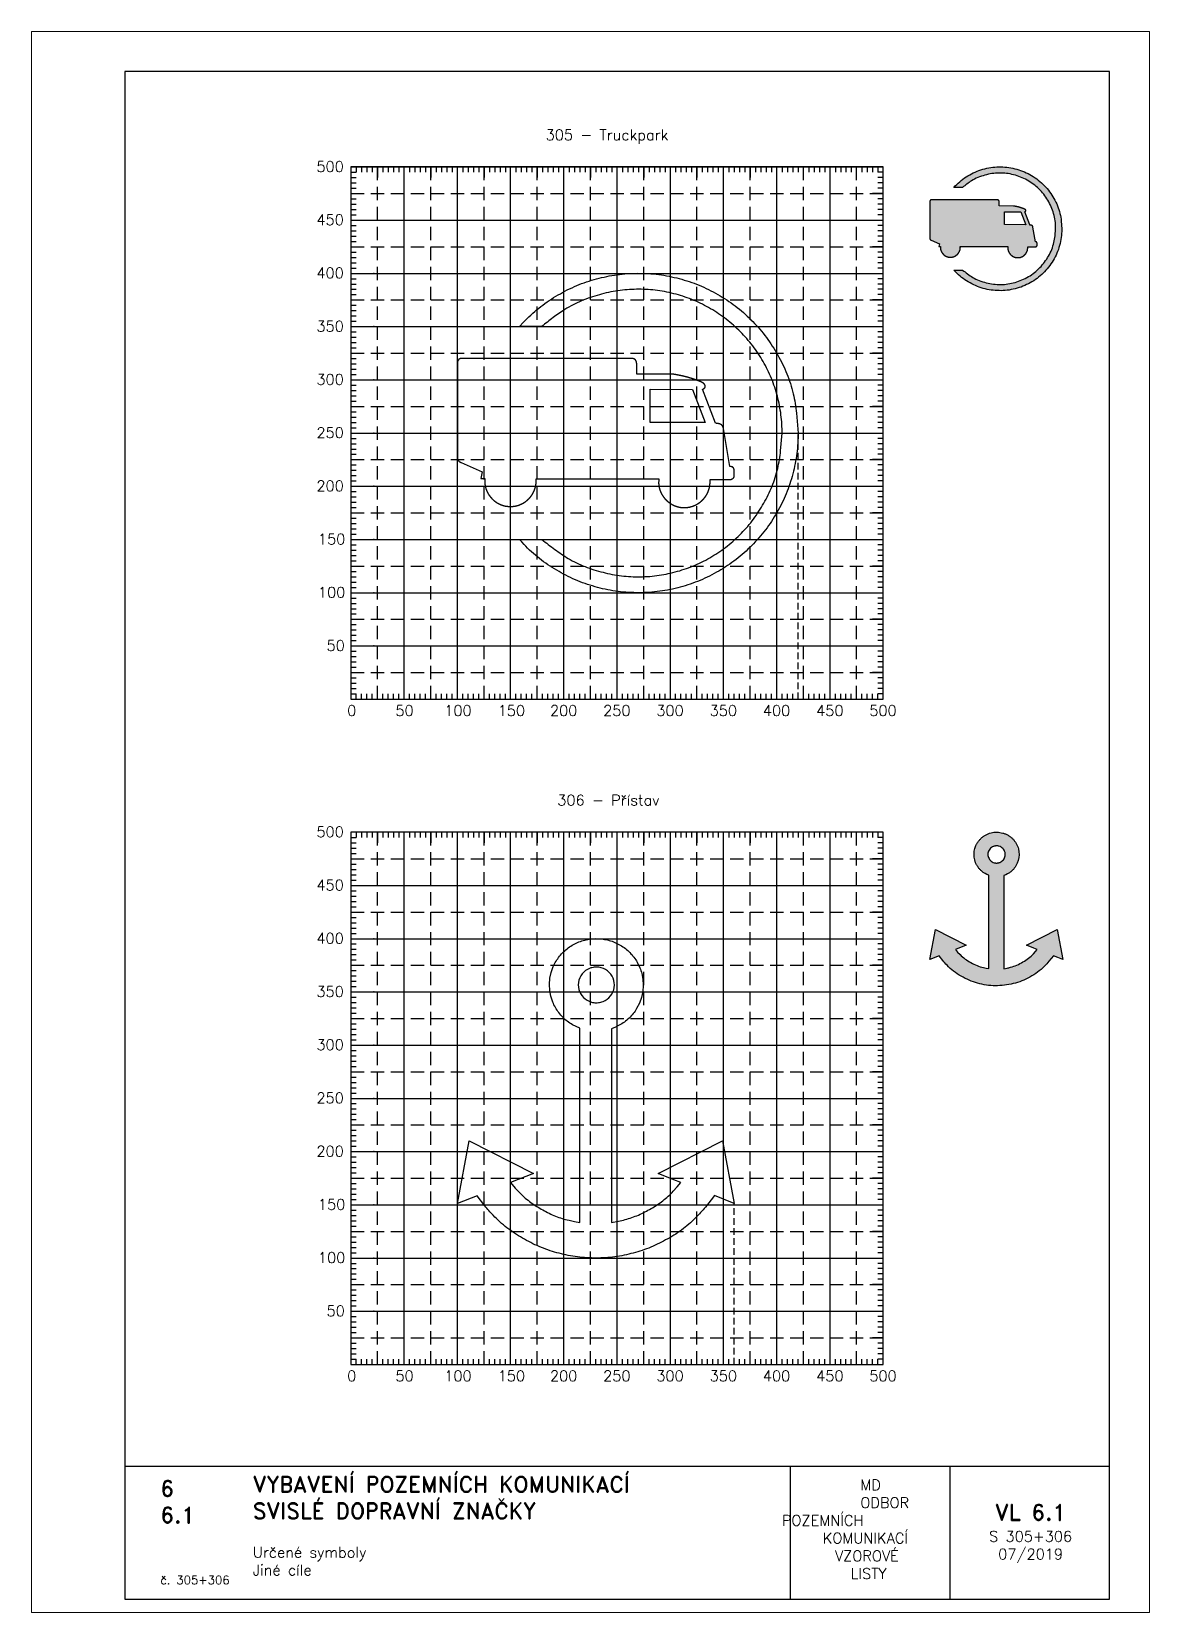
# Paper-space layout '305+306' of a CAD drawing. Header units: millimetres. Extents: x 0 to 210, y 0 to 297.
import ezdxf

# ---------------------------------------------------------------- set-up
doc = ezdxf.new("R2010")
doc.units = ezdxf.units.MM
doc.header["$LTSCALE"] = 5
doc.linetypes.add('ČÁRKOVANÁX2', pattern=[1.5, 1, -0.5])
for name, color, linetype in [('Kóty', 2, 'Continuous'), ('Pomocná', 2, 'Continuous'), ('Rozpiska', 7, 'Continuous'), ('Značka', 7, 'Continuous')]:
    doc.layers.add(name, color=color, linetype=linetype)
doc.layers.add('Rámeček', color=6, linetype='Continuous', plot=False)
doc.styles.get("Standard").update_dxf_attribs({"font": 'romand.shx', "height": 25})

psp = doc.layouts.new('305+306')

# ---------------------------------------------------------------- texts
at = {"layer": 'Kóty', "char_height": 2, "attachment_point": 1}
for s, insert in [('\\pi36.57136;305 - Truckpark', (60, 278.6)), ('\\pi38.76185;306 - Přístav', (60, 153.6))]:
    psp.add_mtext_dynamic_manual_height_columns(s, width=100, gutter_width=125, heights=[0], dxfattribs=dict(at, insert=insert))
at = {"layer": 'Pomocná', "char_height": 2, "attachment_point": 1}
for s, insert in [('\\pi1.41968;500', (52.09, 272.65)), ('\\pi1.41968;450', (52.09, 262.65)), ('\\pi1.41968;400', (52.09, 252.65)), ('\\pi1.41968;350', (52.09, 242.65)), ('\\pi1.41968;300', (52.09, 232.65)), ('\\pi1.41968;250', (52.09, 222.65)), ('\\pi1.41968;200', (52.09, 212.65)), ('\\pi1.70539;150', (52.09, 202.65)), ('\\pi1.70539;100', (52.09, 192.65)), ('\\pi3.32444;50', (52.09, 182.65)), ('\\pi2.6146;0', (56.68, 170.43)), ('\\pi1.66222;50', (66.69, 170.43)), ('\\pi0.85269;100', (76.68, 170.43)), ('\\pi0.85269;150', (86.71, 170.43)), ('\\pi0.70984;200', (96.68, 170.43)), ('\\pi0.70984;250', (106.67, 170.43)), ('\\pi0.70984;300', (116.66, 170.43)), ('\\pi0.70984;350', (126.68, 170.43)), ('\\pi0.70984;400', (136.67, 170.43)), ('\\pi0.70984;450', (146.68, 170.43)), ('\\pi0.70984;500', (156.67, 170.43)), ('\\pi1.41968;500', (52.09, 147.65)), ('\\pi1.41968;450', (52.09, 137.65)), ('\\pi1.41968;400', (52.09, 127.65)), ('\\pi1.41968;350', (52.09, 117.65)), ('\\pi1.41968;300', (52.09, 107.65)), ('\\pi1.41968;250', (52.09, 97.65)), ('\\pi1.41968;200', (52.09, 87.65)), ('\\pi1.70539;150', (52.09, 77.65)), ('\\pi1.70539;100', (52.09, 67.65)), ('\\pi3.32444;50', (52.09, 57.65)), ('\\pi2.6146;0', (56.68, 45.43)), ('\\pi1.66222;50', (66.69, 45.43)), ('\\pi0.85269;100', (76.68, 45.43)), ('\\pi0.85269;150', (86.71, 45.43)), ('\\pi0.70984;200', (96.68, 45.43)), ('\\pi0.70984;250', (106.67, 45.43)), ('\\pi0.70984;300', (116.66, 45.43)), ('\\pi0.70984;350', (126.68, 45.43)), ('\\pi0.70984;400', (136.67, 45.43)), ('\\pi0.70984;450', (146.68, 45.43)), ('\\pi0.70984;500', (156.67, 45.43))]:
    psp.add_mtext_dynamic_manual_height_columns(s, width=6.5625, gutter_width=100, heights=[0], dxfattribs=dict(at, insert=insert))
at = {"layer": 'Rozpiska', "color": 7}
for s, width, heights, insert, char_height, attachment_point in [('6', 149.0422, [0], (24.17, 24.77), 3, 1), ('{\\C6;VYBAVENÍ POZEMNÍCH KOMUNIKACÍ\\P}SVISLÉ DOPRAVNÍ ZNAČKY{\\H1.34524x; }', 149.0422, [0], (41.56, 25.56), 3, 1), ('\\pi14.7414;{\\C6;MD\\P\\pi2.36044;}ODBOR POZEMNÍCH{\\H1.57143x; }\\P\\pi7.69378;KOMUNIKACÍ{\\H1.5x; }\\P\\pi9.97949;{\\C6;VZOROVÉ\\H1.47619x; \\H0.67742x;\\P\\pi12.93187;LISTY\\H1.26984x; }', 33.1018, [0], (140.95, 24.95), 2, 1), ('6.1', 149.0422, [0], (24.17, 19.78), 3, 1), ('{\\H1.5x;\\C6;VL 6.1\\P\\H0.66667x;S 305+306\\H1.66666x; \\H0.6x;\\P07/2019\\H1.80159x; }', 17.4487, [0], (187.69, 14.78), 2, 5), ('{\\C6;Určené symboly\\P}Jiné cíle{\\H1.83333x; }', 149.0422, [0], (41.56, 12.29), 2, 1), ('{\\C6;č. 305+306}', 18.3305, [2.67], (24.17, 6.88), 1.6, 1)]:
    psp.add_mtext_dynamic_manual_height_columns(s, width=width, gutter_width=100, heights=heights, dxfattribs=dict(at, insert=insert, char_height=char_height, attachment_point=attachment_point))

# ---------------------------------------------------------------- hatches: boundary and pattern name
at = {"layer": 'Značka'}
h = psp.add_hatch(color=249, dxfattribs=at)
h.dxf.hatch_style = 1
edge = h.paths.add_edge_path()
edge.add_arc((196.07, 278.51), 33.76, 231.173, 233.1782)
edge.add_arc((182.5, 260.37), 11.11, 233.1677, 239.2358)
edge.add_arc((181.31, 258.5), 8.89, 239.6653, 248.4758)
edge.add_arc((181.72, 259.54), 10.01, 248.4695, 256.3352)
edge.add_arc((181.92, 259.81), 10.32, 255.5741, 263.1852)
edge.add_arc((181.88, 259.45), 9.96, 263.1869, 271.0624)
edge.add_arc((182.01, 259.37), 9.88, 270.3261, 278.2687)
edge.add_arc((182, 259.44), 9.95, 278.2645, 286.1504)
edge.add_arc((182.12, 259.5), 9.97, 285.3804, 293.253)
edge.add_arc((182.12, 259.51), 9.98, 293.2546, 301.1209)
edge.add_arc((182.24, 259.56), 9.96, 300.3503, 308.236)
edge.add_arc((182.32, 259.47), 9.84, 308.2193, 316.1945)
edge.add_arc((182.33, 259.63), 9.95, 315.4607, 323.3403)
edge.add_arc((181.91, 259.95), 10.48, 323.3356, 330.8338)
edge.add_arc((182.45, 259.82), 9.94, 329.9937, 337.9151)
edge.add_arc((183.92, 259.22), 8.35, 337.8776, 347.2598)
edge.add_arc((182.13, 259.71), 10.21, 346.8217, 354.0981)
edge.add_line((192.29, 258.66), (192.39, 259.96))
edge.add_line((192.39, 259.96), (192.39, 260.03))
edge.add_line((192.39, 260.03), (192.39, 260.09))
edge.add_arc((181.95, 259.99), 10.45, 0.5658, 8.0762)
edge.add_arc((182.78, 260.11), 9.6, 8.0894, 16.2735)
edge.add_arc((182.92, 260.37), 9.4, 14.9897, 23.3449)
edge.add_arc((182.49, 260.18), 9.87, 23.3464, 31.3037)
edge.add_arc((182.25, 260.22), 10.05, 30.4151, 38.2244)
edge.add_arc((182.34, 260.29), 9.94, 38.2321, 46.1277)
edge.add_arc((182.26, 260.4), 9.92, 45.3402, 53.2559)
edge.add_arc((182.24, 260.37), 9.95, 53.2557, 61.1452)
edge.add_arc((182.12, 260.43), 9.96, 60.3655, 68.246)
edge.add_arc((182.11, 260.41), 9.98, 68.2519, 76.1191)
edge.add_arc((181.98, 260.47), 9.96, 75.3445, 83.2313)
edge.add_arc((182, 260.58), 9.85, 83.2265, 91.1978)
edge.add_arc((181.87, 260.47), 9.95, 90.4552, 98.3352)
edge.add_arc((181.94, 259.99), 10.44, 98.3382, 105.8649)
edge.add_arc((181.66, 260.43), 9.94, 105.0204, 112.9399)
edge.add_arc((181.09, 261.78), 8.47, 112.9184, 122.1712)
edge.add_arc((182.04, 260.08), 10.42, 121.6241, 127.371)
edge.add_arc((194.87, 243.3), 31.54, 127.397, 129.3003)
edge.add_line((174.89, 267.71), (173.26, 267.71))
edge.add_line((173.26, 267.71), (173.53, 268))
edge.add_line((173.53, 268), (173.81, 268.29))
edge.add_arc((181.6, 260.41), 11.08, 126.7985, 134.6652, ccw=False)
edge.add_arc((181.47, 260.59), 10.85, 118.7496, 126.7993, ccw=False)
edge.add_arc((181.61, 260.74), 10.78, 111.7075, 119.7987, ccw=False)
edge.add_arc((181.69, 260.54), 11.01, 103.7855, 111.7105, ccw=False)
edge.add_arc((181.87, 260.48), 11.1, 96.758, 104.6133, ccw=False)
edge.add_arc((181.86, 260.53), 11.06, 88.8739, 96.7634, ccw=False)
edge.add_arc((182.01, 260.54), 11.04, 81.7431, 89.6422, ccw=False)
edge.add_arc((182.01, 260.52), 11.06, 73.8671, 81.7559, ccw=False)
edge.add_arc((182.15, 260.48), 11.06, 66.7344, 74.6166, ccw=False)
edge.add_arc((182.14, 260.46), 11.09, 58.8804, 66.7467, ccw=False)
edge.add_arc((182.28, 260.39), 11.07, 51.7756, 59.6598, ccw=False)
edge.add_arc((182.37, 260.51), 10.93, 43.8002, 51.7782, ccw=False)
edge.add_arc((182.38, 260.32), 11.05, 36.6455, 44.5267, ccw=False)
edge.add_arc((181.9, 259.96), 11.65, 29.1481, 36.6434, ccw=False)
edge.add_arc((182.51, 260.11), 11.05, 22.0997, 30.0205, ccw=False)
edge.add_arc((184.14, 260.77), 9.28, 12.7236, 22.1013, ccw=False)
edge.add_arc((182.15, 260.23), 11.34, 5.9091, 13.1849, ccw=False)
edge.add_line((193.44, 261.4), (193.56, 259.96))
edge.add_line((193.56, 259.96), (193.55, 259.88))
edge.add_line((193.55, 259.88), (193.55, 259.8))
edge.add_arc((181.95, 259.92), 11.61, 351.9173, 359.4274, ccw=False)
edge.add_arc((182.88, 259.79), 10.67, 343.7392, 351.9233, ccw=False)
edge.add_arc((183.03, 259.5), 10.44, 336.6399, 344.9942, ccw=False)
edge.add_arc((182.55, 259.71), 10.97, 328.7003, 336.6578, ccw=False)
edge.add_arc((182.28, 259.67), 11.18, 321.7683, 329.5744, ccw=False)
edge.add_arc((182.38, 259.59), 11.05, 313.8904, 321.7838, ccw=False)
edge.add_arc((182.3, 259.47), 11.02, 306.7374, 314.6537, ccw=False)
edge.add_arc((182.27, 259.5), 11.06, 298.8581, 306.7457, ccw=False)
edge.add_arc((182.14, 259.43), 11.07, 291.7583, 299.6374, ccw=False)
edge.add_arc((182.14, 259.43), 11.06, 283.8641, 291.7514, ccw=False)
edge.add_arc((182, 259.38), 11.06, 276.7452, 284.6328, ccw=False)
edge.add_arc((181.99, 259.41), 11.08, 268.8785, 276.7516, ccw=False)
edge.add_arc((181.84, 259.4), 11.07, 261.7588, 269.6438, ccw=False)
edge.add_arc((181.83, 259.31), 10.98, 253.8257, 261.7702, ccw=False)
edge.add_arc((181.71, 259.42), 11.05, 246.6803, 254.5616, ccw=False)
edge.add_arc((181.86, 259.77), 11.43, 239.0559, 246.6925, ccw=False)
edge.add_arc((181.53, 259.52), 11.05, 231.9687, 239.8784, ccw=False)
edge.add_arc((180.79, 258.58), 9.86, 223.1529, 231.9945, ccw=False)
edge.add_line((173.6, 251.84), (173.43, 252.02))
edge.add_line((173.43, 252.02), (173.26, 252.2))
edge.add_line((173.26, 252.2), (174.9, 252.2))
h.paths.add_polyline_path([(186.79, 260.72), (182.78, 260.73), (182.79, 263.15), (185.87, 263.14)], flags=16)
h.paths.add_polyline_path([(174.47, 256.63), (183.42, 256.63), (183.42, 256.62), (183.42, 256.62), (183.42, 256.61), (183.42, 256.6), (183.42, 256.59), (183.42, 256.58), (183.41, 256.58), (183.41, 256.57), (183.41, 256.57), (183.41, 256.56), (183.41, 256.55), (183.41, 256.55), (183.41, 256.55), (183.41, 256.55), (183.41, 256.55), (183.41, 256.54), (183.41, 256.54), (183.41, 256.53), (183.41, 256.52), (183.41, 256.52), (183.41, 256.51), (183.41, 256.51), (183.41, 256.5), (183.41, 256.49), (183.41, 256.49), (183.41, 256.48), (183.41, 256.47), (183.41, 256.47), (183.41, 256.46), (183.41, 256.45), (183.41, 256.45), (183.4, 256.44), (183.4, 256.44), (183.4, 256.43), (183.4, 256.43), (183.4, 256.42), (183.4, 256.41), (183.4, 256.41), (183.4, 256.4), (183.4, 256.4), (183.4, 256.39), (183.4, 256.39), (183.4, 256.39), (183.4, 256.38), (183.4, 256.37), (183.4, 256.36), (183.4, 256.35), (183.4, 256.35), (183.4, 256.34), (183.4, 256.33), (183.4, 256.32), (183.4, 256.32), (183.4, 256.31), (183.4, 256.3), (183.4, 256.29), (183.4, 256.29), (183.4, 256.28), (183.4, 256.28), (183.4, 256.28), (183.4, 256.27), (183.4, 256.27), (183.4, 256.27), (183.4, 256.26), (183.4, 256.26), (183.4, 256.26), (183.4, 256.24), (183.4, 256.23), (183.4, 256.22), (183.4, 256.21), (183.41, 256.2), (183.41, 256.19), (183.41, 256.19), (183.41, 256.18), (183.41, 256.17), (183.41, 256.16), (183.41, 256.15), (183.41, 256.13), (183.42, 256.12), (183.42, 256.11), (183.42, 256.09), (183.42, 256.08), (183.42, 256.07), (183.43, 256.06), (183.43, 256.05), (183.43, 256.04), (183.43, 256.02), (183.44, 256.01), (183.44, 255.99), (183.44, 255.98), (183.45, 255.97), (183.45, 255.96), (183.45, 255.95), (183.45, 255.94), (183.46, 255.92), (183.46, 255.91), (183.46, 255.9), (183.47, 255.89), (183.47, 255.88), (183.47, 255.87), (183.48, 255.86), (183.48, 255.85), (183.48, 255.85), (183.48, 255.84), (183.49, 255.83), (183.49, 255.82), (183.49, 255.8), (183.5, 255.79), (183.5, 255.78), (183.51, 255.76), (183.51, 255.75), (183.52, 255.74), (183.52, 255.73), (183.52, 255.72), (183.53, 255.71), (183.53, 255.7), (183.54, 255.68), (183.55, 255.67), (183.55, 255.66), (183.56, 255.64), (183.56, 255.63), (183.57, 255.62), (183.57, 255.61), (183.58, 255.6), (183.58, 255.59), (183.59, 255.57), (183.6, 255.56), (183.6, 255.55), (183.61, 255.54), (183.61, 255.53), (183.62, 255.52), (183.62, 255.51), (183.63, 255.5), (183.63, 255.49), (183.64, 255.48), (183.64, 255.47), (183.65, 255.46), (183.66, 255.45), (183.67, 255.44), (183.67, 255.43), (183.68, 255.42), (183.68, 255.41), (183.69, 255.4), (183.69, 255.39), (183.7, 255.38), (183.71, 255.37), (183.71, 255.36), (183.72, 255.36), (183.72, 255.35), (183.73, 255.34), (183.73, 255.33), (183.74, 255.32), (183.74, 255.32), (183.75, 255.31), (183.75, 255.3), (183.76, 255.3), (183.77, 255.29), (183.78, 255.28), (183.78, 255.27), (183.79, 255.26), (183.8, 255.25), (183.8, 255.24), (183.81, 255.23), (183.82, 255.23), (183.82, 255.22), (183.83, 255.21), (183.84, 255.2), (183.85, 255.18), (183.86, 255.17), (183.87, 255.16), (183.88, 255.15), (183.89, 255.14), (183.9, 255.13), (183.9, 255.12), (183.91, 255.11), (183.92, 255.1), (183.93, 255.09), (183.94, 255.08), (183.95, 255.08), (183.96, 255.07), (183.97, 255.06), (183.98, 255.05), (183.98, 255.05), (183.99, 255.04), (184, 255.03), (184.01, 255.02), (184.02, 255.01), (184.03, 255), (184.04, 255), (184.04, 254.99), (184.05, 254.98), (184.06, 254.97), (184.07, 254.97), (184.08, 254.96), (184.08, 254.96), (184.09, 254.95), (184.1, 254.94), (184.11, 254.93), (184.12, 254.93), (184.12, 254.92), (184.13, 254.92), (184.14, 254.91), (184.15, 254.91), (184.15, 254.9), (184.16, 254.9), (184.17, 254.89), (184.18, 254.88), (184.19, 254.88), (184.2, 254.87), (184.21, 254.86), (184.22, 254.86), (184.23, 254.85), (184.24, 254.84), (184.24, 254.84), (184.25, 254.83), (184.26, 254.83), (184.28, 254.82), (184.29, 254.81), (184.3, 254.81), (184.31, 254.8), (184.31, 254.79), (184.32, 254.79), (184.33, 254.78), (184.34, 254.78), (184.35, 254.77), (184.36, 254.77), (184.37, 254.76), (184.38, 254.76), (184.39, 254.75), (184.39, 254.75), (184.4, 254.74), (184.41, 254.74), (184.42, 254.74), (184.42, 254.73), (184.43, 254.73), (184.44, 254.72), (184.45, 254.72), (184.46, 254.71), (184.47, 254.71), (184.48, 254.71), (184.49, 254.7), (184.49, 254.7), (184.5, 254.7), (184.51, 254.69), (184.51, 254.69), (184.52, 254.68), (184.53, 254.68), (184.54, 254.68), (184.55, 254.67), (184.55, 254.67), (184.56, 254.67), (184.57, 254.67), (184.57, 254.66), (184.58, 254.66), (184.59, 254.66), (184.59, 254.66), (184.61, 254.65), (184.62, 254.65), (184.62, 254.65), (184.63, 254.64), (184.64, 254.64), (184.65, 254.64), (184.66, 254.63), (184.66, 254.63), (184.67, 254.63), (184.68, 254.62), (184.69, 254.62), (184.71, 254.62), (184.72, 254.61), (184.73, 254.61), (184.74, 254.61), (184.75, 254.6), (184.76, 254.6), (184.77, 254.6), (184.78, 254.59), (184.8, 254.59), (184.81, 254.59), (184.82, 254.58), (184.83, 254.58), (184.84, 254.58), (184.85, 254.58), (184.86, 254.57), (184.87, 254.57), (184.88, 254.57), (184.89, 254.57), (184.9, 254.56), (184.91, 254.56), (184.92, 254.56), (184.93, 254.56), (184.94, 254.56), (184.95, 254.55), (184.96, 254.55), (184.97, 254.55), (184.98, 254.55), (184.99, 254.55), (185, 254.55), (185.01, 254.55), (185.02, 254.54), (185.02, 254.54), (185.03, 254.54), (185.04, 254.54), (185.05, 254.54), (185.05, 254.54), (185.06, 254.54), (185.07, 254.54), (185.08, 254.54), (185.09, 254.54), (185.1, 254.54), (185.11, 254.54), (185.12, 254.53), (185.12, 254.53), (185.13, 254.53), (185.14, 254.53), (185.15, 254.53), (185.16, 254.53), (185.16, 254.53), (185.17, 254.53), (185.17, 254.53), (185.17, 254.53), (185.18, 254.53), (185.18, 254.53), (185.18, 254.53), (185.18, 254.53), (185.18, 254.53), (185.19, 254.53), (185.19, 254.53), (185.19, 254.53), (185.19, 254.53), (185.2, 254.53), (185.2, 254.53), (185.2, 254.53), (185.2, 254.53), (185.21, 254.53), (185.21, 254.53), (185.21, 254.53), (185.21, 254.53), (185.22, 254.53), (185.22, 254.53), (185.22, 254.53), (185.23, 254.53), (185.23, 254.53), (185.23, 254.53), (185.23, 254.53), (185.24, 254.53), (185.24, 254.53), (185.24, 254.53), (185.24, 254.53), (185.25, 254.53), (185.25, 254.53), (185.25, 254.53), (185.25, 254.53), (185.26, 254.53), (185.26, 254.53), (185.26, 254.53), (185.27, 254.53), (185.27, 254.53), (185.27, 254.53), (185.28, 254.53), (185.28, 254.53), (185.28, 254.53), (185.28, 254.53), (185.29, 254.53), (185.29, 254.53), (185.29, 254.53), (185.29, 254.53), (185.3, 254.53), (185.3, 254.53), (185.3, 254.53), (185.31, 254.53), (185.31, 254.53), (185.31, 254.53), (185.31, 254.53), (185.32, 254.53), (185.32, 254.53), (185.32, 254.53), (185.32, 254.53), (185.33, 254.53), (185.33, 254.53), (185.33, 254.53), (185.33, 254.53), (185.34, 254.53), (185.34, 254.53), (185.34, 254.53), (185.34, 254.53), (185.35, 254.53), (185.35, 254.53), (185.35, 254.53), (185.35, 254.53), (185.35, 254.53), (185.36, 254.53), (185.36, 254.53), (185.36, 254.53), (185.37, 254.53), (185.37, 254.53), (185.38, 254.53), (185.38, 254.53), (185.39, 254.53), (185.39, 254.53), (185.4, 254.53), (185.4, 254.54), (185.41, 254.54), (185.41, 254.54), (185.41, 254.54), (185.42, 254.54), (185.42, 254.54), (185.43, 254.54), (185.43, 254.54), (185.43, 254.54), (185.44, 254.54), (185.44, 254.54), (185.44, 254.54), (185.45, 254.54), (185.45, 254.54), (185.45, 254.54), (185.46, 254.54), (185.46, 254.54), (185.46, 254.54), (185.47, 254.54), (185.47, 254.54), (185.47, 254.54), (185.48, 254.54), (185.48, 254.54), (185.48, 254.54), (185.49, 254.54), (185.49, 254.54), (185.49, 254.54), (185.5, 254.54), (185.5, 254.54), (185.5, 254.54), (185.5, 254.54), (185.51, 254.54), (185.51, 254.54), (185.51, 254.54), (185.52, 254.55), (185.52, 254.55), (185.53, 254.55), (185.53, 254.55), (185.53, 254.55), (185.54, 254.55), (185.54, 254.55), (185.54, 254.55), (185.55, 254.55), (185.56, 254.55), (185.57, 254.55), (185.58, 254.55), (185.59, 254.56), (185.61, 254.56), (185.62, 254.56), (185.62, 254.56), (185.63, 254.56), (185.64, 254.56), (185.65, 254.57), (185.66, 254.57), (185.67, 254.57), (185.68, 254.57), (185.69, 254.57), (185.7, 254.58), (185.71, 254.58), (185.71, 254.58), (185.72, 254.58), (185.73, 254.58), (185.74, 254.59), (185.75, 254.59), (185.76, 254.59), (185.77, 254.6), (185.78, 254.6), (185.78, 254.6), (185.79, 254.6), (185.8, 254.61), (185.81, 254.61), (185.82, 254.61), (185.82, 254.61), (185.83, 254.61), (185.84, 254.62), (185.85, 254.62), (185.85, 254.62), (185.86, 254.62), (185.87, 254.63), (185.87, 254.63), (185.88, 254.63), (185.88, 254.63), (185.89, 254.63), (185.9, 254.64), (185.91, 254.64), (185.92, 254.64), (185.93, 254.65), (185.94, 254.65), (185.94, 254.65), (185.95, 254.66), (185.96, 254.66), (185.97, 254.66), (185.97, 254.66), (185.99, 254.67), (186, 254.68), (186.02, 254.68), (186.03, 254.69), (186.04, 254.69), (186.06, 254.7), (186.07, 254.7), (186.08, 254.71), (186.09, 254.71), (186.1, 254.72), (186.11, 254.73), (186.13, 254.73), (186.14, 254.74), (186.15, 254.74), (186.16, 254.75), (186.17, 254.76), (186.18, 254.76), (186.18, 254.76), (186.2, 254.77), (186.21, 254.77), (186.22, 254.78), (186.23, 254.79), (186.24, 254.8), (186.25, 254.8), (186.26, 254.81), (186.27, 254.81), (186.28, 254.82), (186.28, 254.82), (186.29, 254.83), (186.3, 254.84), (186.31, 254.84), (186.32, 254.85), (186.33, 254.86), (186.34, 254.86), (186.34, 254.87), (186.35, 254.87), (186.36, 254.88), (186.36, 254.88), (186.37, 254.89), (186.38, 254.89), (186.39, 254.9), (186.4, 254.91), (186.41, 254.92), (186.42, 254.92), (186.43, 254.93), (186.44, 254.94), (186.45, 254.94), (186.45, 254.95), (186.46, 254.96), (186.47, 254.96), (186.48, 254.97), (186.5, 254.99), (186.51, 254.99), (186.52, 255), (186.53, 255.01), (186.54, 255.02), (186.55, 255.03), (186.55, 255.04), (186.56, 255.05), (186.57, 255.05), (186.58, 255.06), (186.59, 255.07), (186.6, 255.08), (186.61, 255.09), (186.62, 255.1), (186.63, 255.11), (186.63, 255.11), (186.64, 255.12), (186.65, 255.13), (186.66, 255.14), (186.66, 255.15), (186.68, 255.16), (186.68, 255.17), (186.69, 255.17), (186.7, 255.18), (186.7, 255.19), (186.71, 255.2), (186.72, 255.21), (186.72, 255.22), (186.73, 255.23), (186.74, 255.23), (186.74, 255.24), (186.75, 255.25), (186.76, 255.26), (186.76, 255.26), (186.77, 255.27), (186.77, 255.28), (186.78, 255.28), (186.78, 255.29), (186.79, 255.3), (186.8, 255.31), (186.8, 255.32), (186.81, 255.33), (186.82, 255.34), (186.82, 255.35), (186.83, 255.36), (186.83, 255.37), (186.84, 255.37), (186.85, 255.38), (186.85, 255.39), (186.86, 255.4), (186.87, 255.42), (186.87, 255.42), (186.88, 255.43), (186.88, 255.44), (186.89, 255.45), (186.89, 255.46), (186.9, 255.47), (186.9, 255.48), (186.91, 255.49), (186.92, 255.5), (186.92, 255.51), (186.92, 255.52), (186.93, 255.52), (186.93, 255.53), (186.94, 255.54), (186.94, 255.55), (186.94, 255.55), (186.95, 255.56), (186.95, 255.57), (186.96, 255.58), (186.96, 255.59), (186.97, 255.6), (186.97, 255.61), (186.98, 255.61), (186.98, 255.62), (186.98, 255.63), (186.99, 255.64), (186.99, 255.64), (186.99, 255.65), (187, 255.66), (187, 255.67), (187, 255.68), (187.01, 255.68), (187.01, 255.69), (187.01, 255.7), (187.01, 255.7), (187.02, 255.71), (187.02, 255.71), (187.02, 255.72), (187.03, 255.73), (187.03, 255.74), (187.03, 255.75), (187.04, 255.76), (187.04, 255.77), (187.04, 255.78), (187.04, 255.79), (187.05, 255.79), (187.05, 255.8), (187.05, 255.81), (187.06, 255.82), (187.06, 255.84), (187.07, 255.85), (187.07, 255.86), (187.07, 255.87), (187.08, 255.89), (187.08, 255.9), (187.08, 255.9), (187.08, 255.92), (187.09, 255.93), (187.09, 255.94), (187.09, 255.95), (187.1, 255.96), (187.1, 255.97), (187.1, 255.98), (187.1, 255.99), (187.11, 256), (187.11, 256.01), (187.11, 256.02), (187.11, 256.03), (187.12, 256.04), (187.12, 256.05), (187.12, 256.06), (187.12, 256.07), (187.12, 256.08), (187.12, 256.09), (187.13, 256.1), (187.13, 256.11), (187.13, 256.12), (187.13, 256.13), (187.13, 256.14), (187.13, 256.15), (187.13, 256.16), (187.13, 256.16), (187.13, 256.17), (187.14, 256.18), (187.14, 256.19), (187.14, 256.19), (187.14, 256.2), (187.14, 256.21), (187.14, 256.22), (187.14, 256.23), (187.14, 256.24), (187.14, 256.25), (187.14, 256.26), (187.14, 256.28), (187.14, 256.28), (187.15, 256.29), (187.15, 256.3), (187.15, 256.31), (187.15, 256.32), (187.15, 256.33), (187.15, 256.33), (187.15, 256.34), (187.15, 256.34), (187.15, 256.35), (187.15, 256.36), (187.15, 256.36), (187.15, 256.37), (187.15, 256.37), (187.15, 256.38), (187.15, 256.38), (187.15, 256.39), (187.15, 256.39), (187.15, 256.4), (187.15, 256.4), (187.15, 256.41), (187.15, 256.41), (187.15, 256.42), (187.15, 256.42), (187.15, 256.43), (187.15, 256.44), (187.15, 256.44), (187.15, 256.45), (187.15, 256.45), (187.15, 256.46), (187.15, 256.46), (187.15, 256.46), (187.15, 256.47), (187.15, 256.47), (187.15, 256.48), (187.15, 256.48), (187.15, 256.49), (187.15, 256.49), (187.15, 256.5), (187.15, 256.5), (187.15, 256.51), (187.15, 256.51), (187.15, 256.51), (187.15, 256.52), (187.15, 256.52), (187.15, 256.53), (187.15, 256.54), (187.15, 256.54), (187.15, 256.55), (187.15, 256.55), (187.15, 256.56), (187.15, 256.56), (187.15, 256.56), (187.15, 256.57), (187.15, 256.57), (188.55, 256.57), (188.55, 256.57), (188.55, 256.57), (188.56, 256.57), (188.56, 256.57), (188.57, 256.57), (188.57, 256.57), (188.58, 256.57), (188.58, 256.57), (188.59, 256.57), (188.59, 256.57), (188.6, 256.57), (188.6, 256.57), (188.61, 256.57), (188.61, 256.57), (188.62, 256.57), (188.62, 256.57), (188.63, 256.57), (188.63, 256.58), (188.63, 256.58), (188.64, 256.58), (188.64, 256.58), (188.65, 256.58), (188.65, 256.58), (188.66, 256.58), (188.66, 256.58), (188.66, 256.58), (188.67, 256.58), (188.67, 256.58), (188.68, 256.58), (188.68, 256.58), (188.68, 256.59), (188.69, 256.59), (188.69, 256.59), (188.69, 256.59), (188.7, 256.59), (188.7, 256.59), (188.7, 256.59), (188.71, 256.59), (188.71, 256.6), (188.71, 256.6), (188.71, 256.6), (188.72, 256.6), (188.72, 256.6), (188.73, 256.6), (188.73, 256.6), (188.74, 256.61), (188.74, 256.61), (188.74, 256.61), (188.74, 256.61), (188.75, 256.61), (188.75, 256.61), (188.75, 256.61), (188.75, 256.62), (188.76, 256.62), (188.76, 256.62), (188.77, 256.62), (188.77, 256.62), (188.78, 256.63), (188.78, 256.63), (188.78, 256.63), (188.79, 256.63), (188.79, 256.64), (188.79, 256.64), (188.8, 256.64), (188.8, 256.64), (188.8, 256.64), (188.8, 256.65), (188.81, 256.65), (188.81, 256.65), (188.82, 256.66), (188.82, 256.66), (188.83, 256.66), (188.83, 256.67), (188.83, 256.67), (188.84, 256.68), (188.84, 256.68), (188.85, 256.69), (188.85, 256.69), (188.86, 256.7), (188.86, 256.7), (188.87, 256.71), (188.87, 256.71), (188.87, 256.72), (188.88, 256.72), (188.88, 256.73), (188.88, 256.73), (188.88, 256.73), (188.89, 256.74), (188.89, 256.74), (188.89, 256.74), (188.89, 256.75), (188.89, 256.75), (188.89, 256.75), (188.89, 256.75), (188.89, 256.76), (188.89, 256.76), (188.9, 256.76), (188.9, 256.77), (188.9, 256.77), (188.9, 256.77), (188.9, 256.77), (188.9, 256.78), (188.9, 256.78), (188.9, 256.78), (188.9, 256.78), (188.9, 256.79), (188.9, 256.79), (188.9, 256.79), (188.9, 256.79), (188.9, 256.79), (188.9, 256.8), (188.9, 256.8), (188.9, 256.8), (188.9, 256.8), (188.9, 256.81), (188.9, 256.81), (188.9, 257.21), (188.9, 257.21), (188.9, 257.22), (188.9, 257.22), (188.9, 257.22), (188.9, 257.23), (188.9, 257.23), (188.9, 257.23), (188.9, 257.23), (188.9, 257.24), (188.9, 257.24), (188.9, 257.24), (188.9, 257.24), (188.9, 257.25), (188.9, 257.25), (188.9, 257.25), (188.9, 257.26), (188.9, 257.26), (188.9, 257.26), (188.9, 257.26), (188.9, 257.27), (188.9, 257.27), (188.9, 257.27), (188.9, 257.28), (188.9, 257.28), (188.9, 257.29), (188.9, 257.29), (188.9, 257.3), (188.9, 257.3), (188.9, 257.31), (188.89, 257.31), (188.89, 257.31), (188.89, 257.32), (188.89, 257.32), (188.89, 257.33), (188.89, 257.34), (188.89, 257.34), (188.88, 257.34), (188.88, 257.35), (188.88, 257.35), (188.88, 257.36), (188.88, 257.36), (188.87, 257.37), (188.87, 257.37), (188.87, 257.38), (188.87, 257.38), (188.87, 257.38), (188.86, 257.39), (188.86, 257.39), (188.86, 257.39), (188.86, 257.39), (188.86, 257.4), (188.86, 257.4), (188.85, 257.41), (188.85, 257.41), (188.85, 257.41), (188.85, 257.42), (188.84, 257.42), (188.84, 257.42), (188.84, 257.43), (188.84, 257.43), (188.84, 257.43), (188.83, 257.43), (188.83, 257.44), (188.83, 257.44), (188.82, 257.44), (188.82, 257.45), (188.82, 257.45), (188.81, 257.45), (188.81, 257.46), (188.81, 257.46), (188.81, 257.46), (188.8, 257.46), (188.8, 257.47), (188.8, 257.47), (188.79, 257.47), (188.79, 257.47), (188.79, 257.48), (188.78, 257.48), (188.78, 257.48), (188.78, 257.48), (188.77, 257.48), (188.77, 257.48), (188.76, 257.49), (188.76, 257.49), (188.75, 257.49), (188.75, 257.49), (188.75, 257.49), (188.74, 257.49), (188.74, 257.49), (188.73, 257.5), (188.73, 257.5), (188.73, 257.5), (188.72, 257.5), (188.72, 257.5), (188.71, 257.5), (188.71, 257.5), (188.7, 257.5), (188.7, 257.5), (188.69, 257.5), (188.69, 257.51), (188.69, 257.51), (188.68, 257.51), (188.68, 257.51), (188.67, 257.51), (188.67, 257.51), (188.66, 257.51), (188.66, 257.51), (188.65, 257.51), (188.65, 257.51), (188.64, 257.51), (188.64, 257.51), (188.63, 257.51), (188.63, 257.51), (188.62, 257.51), (188.61, 257.52), (188.61, 257.52), (188.6, 257.52), (188.6, 257.52), (188.6, 257.52), (188.59, 257.52), (188.59, 257.52), (188.58, 257.52), (188.12, 260.29), (188.12, 260.3), (188.12, 260.3), (188.12, 260.3), (188.12, 260.3), (188.12, 260.31), (188.12, 260.31), (188.12, 260.31), (188.11, 260.31), (188.11, 260.32), (188.11, 260.32), (188.11, 260.32), (188.11, 260.33), (188.11, 260.33), (188.11, 260.34), (188.11, 260.34), (188.11, 260.34), (188.11, 260.35), (188.11, 260.35), (188.1, 260.35), (188.1, 260.36), (188.1, 260.36), (188.1, 260.37), (188.1, 260.37), (188.1, 260.38), (188.1, 260.38), (188.09, 260.38), (188.09, 260.39), (188.09, 260.39), (188.09, 260.39), (188.09, 260.4), (188.09, 260.4), (188.09, 260.4), (188.09, 260.41), (188.08, 260.41), (188.08, 260.41), (188.08, 260.41), (188.08, 260.41), (188.08, 260.42), (188.08, 260.42), (188.08, 260.42), (188.08, 260.43), (188.07, 260.43), (188.07, 260.43), (188.07, 260.44), (188.07, 260.44), (188.07, 260.45), (188.07, 260.45), (188.06, 260.45), (188.06, 260.46), (188.06, 260.46), (188.06, 260.46), (188.05, 260.47), (188.05, 260.47), (188.05, 260.47), (188.05, 260.48), (188.05, 260.48), (188.04, 260.48), (188.04, 260.48), (188.04, 260.49), (188.04, 260.49), (188.04, 260.49), (188.03, 260.49), (188.03, 260.5), (188.03, 260.5), (188.03, 260.5), (188.02, 260.51), (188.02, 260.51), (188.01, 260.52), (188.01, 260.52), (188.01, 260.53), (188, 260.53), (188, 260.53), (187.99, 260.54), (187.99, 260.54), (187.99, 260.54), (187.98, 260.55), (187.98, 260.55), (187.98, 260.55), (187.97, 260.56), (187.97, 260.56), (187.97, 260.56), (187.97, 260.56), (187.96, 260.56), (187.96, 260.57), (187.95, 260.57), (187.94, 260.58), (187.94, 260.58), (187.93, 260.58), (187.93, 260.59), (187.92, 260.59), (187.92, 260.59), (187.91, 260.59), (187.91, 260.6), (187.9, 260.6), (187.9, 260.6), (187.89, 260.6), (187.89, 260.6), (187.89, 260.6), (187.88, 260.61), (187.88, 260.61), (187.88, 260.61), (187.87, 260.61), (187.87, 260.61), (187.86, 260.61), (187.85, 260.62), (187.84, 260.62), (187.84, 260.62), (187.83, 260.62), (187.82, 260.62), (187.82, 260.63), (187.81, 260.63), (187.8, 260.63), (187.79, 260.63), (187.79, 260.63), (187.78, 260.64), (187.77, 260.64), (187.77, 260.64), (187.76, 260.64), (187.75, 260.64), (187.75, 260.64), (187.74, 260.64), (187.73, 260.64), (187.73, 260.64), (187.72, 260.65), (187.71, 260.65), (187.71, 260.65), (187.7, 260.65), (187.69, 260.65), (187.69, 260.65), (187.68, 260.65), (187.68, 260.65), (187.67, 260.65), (187.66, 260.66), (187.66, 260.66), (187.65, 260.66), (187.64, 260.66), (187.64, 260.66), (187.63, 260.66), (187.63, 260.66), (187.62, 260.66), (187.62, 260.66), (187.61, 260.66), (187.61, 260.66), (187.6, 260.66), (187.59, 260.66), (187.59, 260.66), (187.58, 260.66), (187.58, 260.66), (187.57, 260.66), (187.57, 260.67), (187.56, 260.67), (187.56, 260.67), (187.55, 260.67), (187.55, 260.67), (187.55, 260.67), (187.55, 260.67), (187.54, 260.67), (186.59, 263.15), (186.59, 263.15), (186.59, 263.15), (186.59, 263.15), (186.59, 263.15), (186.6, 263.15), (186.6, 263.15), (186.6, 263.15), (186.6, 263.15), (186.6, 263.15), (186.61, 263.15), (186.61, 263.15), (186.61, 263.15), (186.62, 263.15), (186.62, 263.15), (186.62, 263.15), (186.62, 263.16), (186.63, 263.16), (186.63, 263.16), (186.63, 263.16), (186.64, 263.16), (186.64, 263.16), (186.64, 263.16), (186.64, 263.16), (186.65, 263.17), (186.65, 263.17), (186.65, 263.17), (186.65, 263.17), (186.66, 263.17), (186.66, 263.17), (186.66, 263.17), (186.66, 263.17), (186.67, 263.17), (186.67, 263.17), (186.67, 263.17), (186.67, 263.18), (186.68, 263.18), (186.68, 263.18), (186.68, 263.18), (186.68, 263.18), (186.68, 263.18), (186.69, 263.18), (186.69, 263.19), (186.69, 263.19), (186.7, 263.19), (186.7, 263.19), (186.7, 263.19), (186.7, 263.19), (186.7, 263.19), (186.7, 263.2), (186.71, 263.2), (186.71, 263.2), (186.71, 263.2), (186.71, 263.2), (186.71, 263.2), (186.71, 263.21), (186.72, 263.21), (186.72, 263.21), (186.72, 263.21), (186.72, 263.21), (186.73, 263.21), (186.73, 263.21), (186.73, 263.21), (186.73, 263.22), (186.73, 263.22), (186.74, 263.22), (186.74, 263.22), (186.74, 263.22), (186.74, 263.22), (186.74, 263.23), (186.74, 263.23), (186.75, 263.23), (186.75, 263.23), (186.75, 263.23), (186.75, 263.23), (186.75, 263.24), (186.75, 263.24), (186.75, 263.24), (186.75, 263.24), (186.76, 263.24), (186.76, 263.24), (186.76, 263.25), (186.76, 263.25), (186.76, 263.25), (186.76, 263.25), (186.76, 263.25), (186.77, 263.26), (186.77, 263.26), (186.77, 263.26), (186.77, 263.26), (186.77, 263.27), (186.77, 263.27), (186.77, 263.27), (186.78, 263.27), (186.78, 263.27), (186.78, 263.27), (186.78, 263.28), (186.78, 263.28), (186.78, 263.28), (186.78, 263.28), (186.78, 263.29), (186.78, 263.29), (186.78, 263.29), (186.79, 263.29), (186.79, 263.29), (186.79, 263.3), (186.79, 263.3), (186.79, 263.3), (186.79, 263.3), (186.79, 263.3), (186.79, 263.31), (186.79, 263.31), (186.79, 263.31), (186.79, 263.31), (186.79, 263.31), (186.79, 263.32), (186.79, 263.32), (186.79, 263.32), (186.8, 263.32), (186.8, 263.33), (186.8, 263.33), (186.8, 263.33), (186.8, 263.33), (186.8, 263.33), (186.8, 263.34), (186.8, 263.34), (186.8, 263.34), (186.8, 263.34), (186.8, 263.34), (186.8, 263.34), (186.8, 263.35), (186.8, 263.35), (186.8, 263.35), (186.8, 263.36), (186.8, 263.36), (186.8, 263.36), (186.8, 263.36), (186.8, 263.36), (186.8, 263.37), (186.8, 263.37), (186.8, 263.37), (186.8, 263.37), (186.8, 263.37), (186.8, 263.38), (186.8, 263.38), (186.8, 263.38), (186.8, 263.38), (186.8, 263.38), (186.8, 263.39), (186.8, 263.39), (186.8, 263.39), (186.8, 263.39), (186.8, 263.4), (186.79, 263.4), (186.79, 263.4), (186.79, 263.4), (186.79, 263.41), (186.79, 263.41), (186.79, 263.41), (186.79, 263.41), (186.79, 263.41), (186.79, 263.42), (186.79, 263.42), (186.79, 263.42), (186.79, 263.42), (186.79, 263.42), (186.79, 263.43), (186.79, 263.43), (186.79, 263.43), (186.78, 263.43), (186.78, 263.44), (186.78, 263.44), (186.78, 263.44), (186.78, 263.44), (186.78, 263.45), (186.78, 263.45), (186.78, 263.45), (186.78, 263.45), (186.78, 263.45), (186.77, 263.46), (186.77, 263.46), (186.77, 263.46), (186.77, 263.46), (186.77, 263.47), (186.77, 263.47), (186.77, 263.47), (186.77, 263.47), (186.76, 263.47), (186.76, 263.47), (186.76, 263.48), (186.76, 263.48), (186.76, 263.48), (186.76, 263.48), (186.76, 263.49), (186.76, 263.49), (186.75, 263.49), (186.75, 263.49), (186.75, 263.49), (186.75, 263.49), (186.75, 263.49), (186.75, 263.5), (186.75, 263.5), (186.75, 263.5), (186.74, 263.5), (186.74, 263.5), (186.74, 263.51), (186.74, 263.51), (186.74, 263.51), (186.74, 263.51), (186.74, 263.51), (186.73, 263.51), (186.73, 263.52), (186.73, 263.52), (186.73, 263.52), (186.73, 263.52), (186.73, 263.52), (186.73, 263.52), (186.73, 263.53), (186.72, 263.53), (186.72, 263.53), (186.72, 263.53), (186.72, 263.53), (186.72, 263.53), (186.72, 263.53), (186.72, 263.54), (186.71, 263.54), (186.71, 263.54), (186.71, 263.54), (186.71, 263.54), (186.71, 263.54), (186.71, 263.55), (186.71, 263.55), (186.7, 263.55), (186.7, 263.55), (186.7, 263.55), (186.7, 263.55), (186.7, 263.55), (186.7, 263.56), (186.69, 263.56), (186.69, 263.56), (186.68, 263.57), (186.68, 263.57), (186.68, 263.57), (186.67, 263.57), (186.67, 263.58), (186.67, 263.58), (186.66, 263.58), (186.66, 263.58), (186.66, 263.59), (186.65, 263.59), (186.65, 263.59), (186.65, 263.59), (186.64, 263.59), (186.64, 263.6), (186.64, 263.6), (186.64, 263.6), (186.63, 263.6), (186.63, 263.6), (186.63, 263.61), (186.62, 263.61), (186.62, 263.61), (186.62, 263.61), (186.61, 263.61), (186.61, 263.61), (186.61, 263.62), (186.61, 263.62), (186.6, 263.62), (186.6, 263.62), (186.6, 263.62), (186.59, 263.62), (186.59, 263.63), (186.59, 263.63), (186.59, 263.63), (186.58, 263.63), (186.58, 263.63), (186.58, 263.63), (186.58, 263.63), (186.57, 263.64), (186.57, 263.64), (186.56, 263.64), (186.56, 263.64), (186.56, 263.64), (186.56, 263.64), (186.55, 263.64), (186.55, 263.65), (186.55, 263.65), (186.54, 263.65), (186.54, 263.65), (186.54, 263.65), (186.54, 263.65), (186.53, 263.66), (186.52, 263.66), (186.51, 263.66), (186.5, 263.67), (186.49, 263.67), (186.48, 263.68), (186.47, 263.68), (186.46, 263.69), (186.45, 263.69), (186.44, 263.7), (186.43, 263.7), (186.42, 263.71), (186.41, 263.71), (186.4, 263.71), (186.39, 263.72), (186.38, 263.72), (186.38, 263.72), (186.37, 263.73), (186.36, 263.73), (186.35, 263.73), (186.34, 263.74), (186.33, 263.74), (186.32, 263.75), (186.31, 263.75), (186.3, 263.75), (186.29, 263.76), (186.29, 263.76), (186.28, 263.76), (186.27, 263.76), (186.26, 263.77), (186.25, 263.77), (186.24, 263.77), (186.24, 263.78), (186.23, 263.78), (186.22, 263.78), (186.21, 263.78), (186.21, 263.79), (186.2, 263.79), (186.2, 263.79), (186.19, 263.79), (186.18, 263.8), (186.17, 263.8), (186.16, 263.8), (186.15, 263.81), (186.14, 263.81), (186.13, 263.81), (186.12, 263.82), (186.12, 263.82), (186.11, 263.82), (186.1, 263.83), (186.09, 263.83), (186.07, 263.84), (186.06, 263.84), (186.05, 263.84), (186.05, 263.85), (186.04, 263.85), (186.03, 263.85), (186.02, 263.85), (186.01, 263.86), (186, 263.86), (185.99, 263.86), (185.98, 263.87), (185.97, 263.87), (185.96, 263.87), (185.96, 263.88), (185.95, 263.88), (185.94, 263.88), (185.93, 263.88), (185.93, 263.89), (185.92, 263.89), (185.91, 263.89), (185.9, 263.9), (185.89, 263.9), (185.88, 263.9), (185.87, 263.9), (185.86, 263.91), (185.86, 263.91), (185.85, 263.91), (185.84, 263.92), (185.83, 263.92), (185.83, 263.92), (185.82, 263.92), (185.81, 263.92), (185.81, 263.93), (185.8, 263.93), (185.79, 263.93), (185.79, 263.93), (185.78, 263.93), (185.78, 263.94), (185.77, 263.94), (185.76, 263.94), (185.75, 263.94), (185.74, 263.95), (185.73, 263.95), (185.72, 263.95), (185.72, 263.95), (185.71, 263.96), (185.7, 263.96), (185.69, 263.96), (185.69, 263.96), (185.67, 263.97), (185.66, 263.97), (185.65, 263.97), (185.64, 263.98), (185.63, 263.98), (185.62, 263.98), (185.61, 263.98), (185.61, 263.99), (185.6, 263.99), (185.59, 263.99), (185.58, 264), (185.57, 264), (185.56, 264), (185.55, 264), (185.54, 264.01), (185.53, 264.01), (185.53, 264.01), (185.52, 264.01), (185.51, 264.02), (185.5, 264.02), (185.49, 264.02), (185.48, 264.02), (185.48, 264.02), (185.47, 264.03), (185.46, 264.03), (185.45, 264.03), (185.44, 264.03), (185.44, 264.03), (185.43, 264.04), (185.42, 264.04), (185.41, 264.04), (185.41, 264.04), (185.4, 264.05), (185.39, 264.05), (185.38, 264.05), (185.38, 264.05), (185.37, 264.05), (185.37, 264.05), (185.36, 264.06), (185.35, 264.06), (185.34, 264.06), (185.33, 264.06), (185.33, 264.06), (185.32, 264.07), (185.31, 264.07), (185.3, 264.07), (185.29, 264.07), (185.29, 264.07), (185.28, 264.08), (185.27, 264.08), (185.26, 264.08), (185.25, 264.08), (185.24, 264.08), (185.23, 264.09), (185.22, 264.09), (185.21, 264.09), (185.2, 264.09), (185.2, 264.1), (185.19, 264.1), (185.18, 264.1), (185.17, 264.1), (185.16, 264.1), (185.15, 264.11), (185.15, 264.11), (185.14, 264.11), (185.13, 264.11), (185.13, 264.11), (185.12, 264.11), (185.11, 264.12), (185.1, 264.12), (185.1, 264.12), (185.09, 264.12), (185.08, 264.12), (185.07, 264.12), (185.06, 264.12), (185.06, 264.13), (185.05, 264.13), (185.05, 264.13), (185.04, 264.13), (185.03, 264.13), (185.02, 264.13), (185.02, 264.14), (185.01, 264.14), (185, 264.14), (185, 264.14), (184.99, 264.14), (184.99, 264.14), (184.98, 264.14), (184.98, 264.14), (184.97, 264.15), (184.96, 264.15), (184.95, 264.15), (184.94, 264.15), (184.94, 264.15), (184.93, 264.15), (184.92, 264.15), (184.91, 264.16), (184.91, 264.16), (184.9, 264.16), (184.89, 264.16), (184.88, 264.16), (184.87, 264.16), (184.86, 264.17), (184.86, 264.17), (184.85, 264.17), (184.84, 264.17), (184.83, 264.17), (184.82, 264.17), (184.82, 264.17), (184.81, 264.17), (184.8, 264.18), (184.79, 264.18), (184.78, 264.18), (184.78, 264.18), (184.77, 264.18), (184.76, 264.18), (184.76, 264.19), (184.75, 264.19), (184.74, 264.19), (184.74, 264.19), (184.73, 264.19), (184.72, 264.19), (184.71, 264.19), (184.71, 264.2), (184.7, 264.2), (184.69, 264.2), (184.69, 264.2), (184.68, 264.2), (184.67, 264.2), (184.67, 264.2), (184.66, 264.2), (184.65, 264.21), (184.65, 264.21), (184.64, 264.21), (184.63, 264.21), (184.63, 264.21), (184.62, 264.21), (184.62, 264.21), (184.61, 264.21), (184.61, 264.21), (184.6, 264.21), (184.59, 264.21), (184.59, 264.21), (184.58, 264.22), (184.57, 264.22), (184.57, 264.22), (184.56, 264.22), (184.56, 264.22), (184.55, 264.22), (184.55, 264.22), (184.54, 264.22), (184.53, 264.22), (184.52, 264.23), (184.51, 264.23), (184.51, 264.23), (184.5, 264.23), (184.49, 264.23), (184.49, 264.23), (184.48, 264.23), (184.47, 264.23), (184.47, 264.23), (181.8, 264.24), (181.8, 265.04), (181.8, 265.05), (181.8, 265.05), (181.8, 265.05), (181.8, 265.06), (181.8, 265.06), (181.8, 265.06), (181.8, 265.06), (181.8, 265.06), (181.8, 265.07), (181.8, 265.07), (181.8, 265.07), (181.8, 265.07), (181.8, 265.08), (181.8, 265.08), (181.8, 265.08), (181.8, 265.09), (181.8, 265.09), (181.8, 265.09), (181.8, 265.09), (181.8, 265.1), (181.79, 265.1), (181.79, 265.1), (181.79, 265.1), (181.79, 265.11), (181.79, 265.11), (181.79, 265.11), (181.79, 265.12), (181.79, 265.12), (181.79, 265.12), (181.79, 265.12), (181.79, 265.12), (181.79, 265.13), (181.79, 265.13), (181.79, 265.13), (181.78, 265.13), (181.78, 265.14), (181.78, 265.14), (181.78, 265.14), (181.78, 265.14), (181.78, 265.15), (181.78, 265.15), (181.78, 265.15), (181.78, 265.16), (181.78, 265.16), (181.77, 265.16), (181.77, 265.17), (181.77, 265.17), (181.77, 265.18), (181.77, 265.18), (181.77, 265.18), (181.76, 265.19), (181.76, 265.19), (181.76, 265.2), (181.76, 265.2), (181.76, 265.21), (181.76, 265.21), (181.75, 265.21), (181.75, 265.22), (181.75, 265.22), (181.75, 265.22), (181.74, 265.23), (181.74, 265.23), (181.74, 265.23), (181.74, 265.24), (181.74, 265.24), (181.73, 265.24), (181.73, 265.25), (181.73, 265.25), (181.73, 265.25), (181.73, 265.25), (181.72, 265.26), (181.72, 265.26), (181.72, 265.26), (181.72, 265.27), (181.71, 265.27), (181.71, 265.27), (181.71, 265.28), (181.71, 265.28), (181.7, 265.28), (181.7, 265.28), (181.7, 265.29), (181.69, 265.29), (181.69, 265.29), (181.69, 265.3), (181.69, 265.3), (181.68, 265.3), (181.68, 265.3), (181.68, 265.31), (181.68, 265.31), (181.67, 265.31), (181.67, 265.31), (181.67, 265.31), (181.67, 265.32), (181.66, 265.32), (181.66, 265.32), (181.66, 265.32), (181.65, 265.32), (181.65, 265.32), (181.65, 265.33), (181.64, 265.33), (181.64, 265.33), (181.64, 265.33), (181.64, 265.33), (181.64, 265.33), (181.63, 265.33), (181.63, 265.34), (181.63, 265.34), (181.63, 265.34), (181.62, 265.34), (181.62, 265.34), (181.62, 265.34), (181.62, 265.35), (181.61, 265.35), (181.61, 265.35), (181.61, 265.35), (181.6, 265.35), (181.6, 265.35), (181.6, 265.35), (181.59, 265.36), (181.59, 265.36), (181.59, 265.36), (181.58, 265.36), (181.58, 265.36), (181.58, 265.36), (181.57, 265.36), (181.57, 265.36), (181.57, 265.36), (181.56, 265.36), (181.56, 265.37), (181.56, 265.37), (181.55, 265.37), (181.55, 265.37), (181.55, 265.37), (181.55, 265.37), (181.54, 265.37), (181.54, 265.37), (181.54, 265.37), (181.54, 265.37), (181.53, 265.37), (181.53, 265.37), (181.53, 265.38), (181.53, 265.38), (181.52, 265.38), (181.52, 265.38), (181.52, 265.38), (181.52, 265.38), (181.51, 265.38), (181.51, 265.38), (181.51, 265.38), (181.51, 265.38), (181.5, 265.38), (181.5, 265.38), (181.5, 265.38), (181.49, 265.38), (181.49, 265.38), (181.49, 265.38), (181.48, 265.38), (181.48, 265.38), (181.47, 265.38), (181.47, 265.38), (181.47, 265.38), (181.47, 265.38), (181.46, 265.38), (181.46, 265.38), (181.46, 265.38), (181.46, 265.38), (181.45, 265.38), (181.45, 265.38), (181.45, 265.38), (181.44, 265.38), (181.44, 265.38), (181.44, 265.38), (181.43, 265.38), (181.43, 265.38), (181.43, 265.38), (169.02, 265.38), (169.01, 265.38), (169.01, 265.38), (169.01, 265.38), (169, 265.38), (169, 265.38), (169, 265.38), (169, 265.38), (168.99, 265.38), (168.99, 265.38), (168.99, 265.38), (168.98, 265.38), (168.98, 265.38), (168.98, 265.38), (168.98, 265.38), (168.97, 265.38), (168.97, 265.38), (168.96, 265.38), (168.96, 265.38), (168.95, 265.37), (168.95, 265.37), (168.94, 265.37), (168.94, 265.37), (168.94, 265.37), (168.93, 265.37), (168.93, 265.36), (168.93, 265.36), (168.92, 265.36), (168.92, 265.36), (168.92, 265.36), (168.91, 265.36), (168.91, 265.36), (168.91, 265.36), (168.9, 265.35), (168.9, 265.35), (168.9, 265.35), (168.89, 265.35), (168.89, 265.34), (168.89, 265.34), (168.88, 265.34), (168.88, 265.34), (168.88, 265.34), (168.87, 265.33), (168.87, 265.33), (168.87, 265.33), (168.86, 265.33), (168.86, 265.32), (168.86, 265.32), (168.86, 265.32), (168.86, 265.32), (168.85, 265.32), (168.85, 265.31), (168.85, 265.31), (168.85, 265.31), (168.84, 265.31), (168.84, 265.3), (168.84, 265.3), (168.83, 265.3), (168.83, 265.29), (168.83, 265.29), (168.83, 265.29), (168.83, 265.29), (168.82, 265.28), (168.82, 265.28), (168.82, 265.28), (168.82, 265.28), (168.82, 265.28), (168.82, 265.28), (168.82, 265.28), (168.82, 265.27), (168.81, 265.27), (168.81, 265.27), (168.81, 265.27), (168.81, 265.27), (168.81, 265.26), (168.81, 265.26), (168.81, 265.26), (168.81, 265.26), (168.8, 265.26), (168.8, 265.26), (168.8, 265.26), (168.8, 265.25), (168.8, 265.25), (168.8, 265.25), (168.8, 265.25), (168.8, 265.25), (168.8, 265.24), (168.79, 265.24), (168.79, 265.24), (168.79, 265.24), (168.79, 265.24), (168.79, 265.23), (168.79, 265.23), (168.79, 265.23), (168.79, 265.23), (168.78, 265.22), (168.78, 265.22), (168.78, 265.22), (168.78, 265.22), (168.78, 265.22), (168.78, 265.22), (168.78, 265.21), (168.78, 265.21), (168.78, 265.21), (168.78, 265.21), (168.78, 265.2), (168.77, 265.2), (168.77, 265.2), (168.77, 265.19), (168.77, 265.19), (168.77, 265.19), (168.77, 265.19), (168.77, 265.18), (168.77, 265.18), (168.77, 265.18), (168.77, 265.18), (168.77, 265.17), (168.76, 265.17), (168.76, 265.17), (168.76, 265.16), (168.76, 265.16), (168.76, 265.16), (168.76, 265.16), (168.76, 265.15), (168.76, 265.15), (168.76, 265.15), (168.76, 265.15), (168.76, 265.15), (168.76, 265.14), (168.76, 265.14), (168.76, 265.14), (168.76, 265.14), (168.76, 265.14), (168.76, 265.13), (168.76, 265.13), (168.76, 265.13), (168.76, 265.12), (168.75, 265.12), (168.75, 265.12), (168.75, 265.11), (168.75, 265.11), (168.75, 265.11), (168.75, 265.11), (168.75, 265.1), (168.75, 265.1), (168.75, 265.1), (168.75, 265.09), (168.75, 265.09), (168.75, 265.09), (168.75, 265.09), (168.75, 265.08), (168.75, 265.08), (168.75, 265.08), (168.75, 265.08), (168.75, 265.07), (168.75, 265.07), (168.75, 265.07), (168.75, 265.07), (168.75, 265.06), (168.75, 265.06), (168.75, 265.06), (168.75, 265.06), (168.75, 265.06), (168.75, 265.05), (168.75, 259.39), (168.75, 258.13), (168.75, 258.13), (168.75, 258.13), (168.75, 258.12), (168.75, 258.12), (168.75, 258.12), (168.75, 258.11), (168.75, 258.11), (168.75, 258.11), (168.76, 258.11), (168.76, 258.1), (168.76, 258.1), (168.76, 258.09), (168.76, 258.09), (168.76, 258.08), (168.76, 258.08), (168.76, 258.07), (168.76, 258.07), (168.76, 258.06), (168.77, 258.06), (168.77, 258.05), (168.77, 258.05), (168.77, 258.05), (168.77, 258.04), (168.77, 258.04), (168.77, 258.03), (168.77, 258.03), (168.77, 258.03), (168.78, 258.02), (168.78, 258.02), (168.78, 258.02), (168.78, 258.01), (168.78, 258.01), (168.78, 258), (168.79, 258), (168.79, 257.99), (168.79, 257.99), (168.79, 257.99), (168.79, 257.98), (168.79, 257.98), (168.8, 257.97), (168.8, 257.97), (168.8, 257.97), (168.8, 257.97), (168.8, 257.97), (168.8, 257.96), (168.8, 257.96), (168.81, 257.96), (168.81, 257.96), (168.81, 257.96), (168.81, 257.95), (168.81, 257.95), (168.82, 257.94), (168.82, 257.94), (168.83, 257.94), (168.83, 257.93), (168.83, 257.93), (168.84, 257.92), (168.84, 257.92), (168.84, 257.92), (168.85, 257.91), (168.85, 257.91), (168.86, 257.9), (168.86, 257.9), (168.87, 257.89), (168.87, 257.89), (168.88, 257.89), (168.88, 257.88), (168.89, 257.88), (168.89, 257.88), (168.9, 257.87), (168.9, 257.87), (168.91, 257.87), (168.91, 257.86), (168.92, 257.86), (168.92, 257.86), (168.93, 257.86), (168.93, 257.86), (168.93, 257.85), (168.94, 257.85), (168.94, 257.85), (168.95, 257.85), (168.95, 257.84), (168.96, 257.84), (168.96, 257.84), (168.96, 257.84), (168.97, 257.84), (168.97, 257.83), (168.97, 257.83), (168.97, 257.83), (168.98, 257.83), (168.98, 257.83), (168.98, 257.83), (168.99, 257.83), (168.99, 257.82), (168.99, 257.82), (169, 257.82), (169, 257.82), (169, 257.82), (169.01, 257.82), (169.01, 257.81), (169.01, 257.81), (169.01, 257.81), (169.02, 257.81), (169.02, 257.81), (169.02, 257.81), (169.02, 257.81), (169.03, 257.81), (169.03, 257.81), (169.03, 257.81), (170.54, 257.13), (170.46, 256.65), (170.74, 256.65), (170.74, 256.65), (170.74, 256.65), (170.74, 256.63), (170.74, 256.61), (170.74, 256.59), (170.74, 256.58), (170.74, 256.56), (170.74, 256.54), (170.74, 256.52), (170.74, 256.51), (170.74, 256.49), (170.73, 256.47), (170.73, 256.47), (170.73, 256.47), (170.73, 256.47), (170.73, 256.47), (170.73, 256.47), (170.73, 256.46), (170.73, 256.46), (170.73, 256.46), (170.73, 256.46), (170.73, 256.45), (170.73, 256.45), (170.73, 256.45), (170.73, 256.45), (170.73, 256.45), (170.73, 256.44), (170.73, 256.44), (170.73, 256.44), (170.73, 256.44), (170.73, 256.44), (170.73, 256.43), (170.73, 256.43), (170.73, 256.43), (170.73, 256.43), (170.73, 256.43), (170.73, 256.42), (170.73, 256.42), (170.73, 256.42), (170.73, 256.42), (170.73, 256.42), (170.73, 256.41), (170.73, 256.41), (170.73, 256.41), (170.73, 256.41), (170.73, 256.4), (170.74, 256.4), (170.74, 256.4), (170.74, 256.39), (170.74, 256.39), (170.74, 256.39), (170.74, 256.38), (170.74, 256.38), (170.74, 256.38), (170.74, 256.37), (170.74, 256.37), (170.74, 256.37), (170.74, 256.36), (170.74, 256.36), (170.74, 256.35), (170.74, 256.35), (170.74, 256.35), (170.74, 256.34), (170.74, 256.34), (170.74, 256.34), (170.74, 256.33), (170.74, 256.33), (170.74, 256.32), (170.74, 256.31), (170.74, 256.3), (170.74, 256.29), (170.75, 256.28), (170.75, 256.27), (170.75, 256.26), (170.75, 256.25), (170.75, 256.24), (170.75, 256.24), (170.75, 256.22), (170.75, 256.21), (170.75, 256.19), (170.76, 256.18), (170.76, 256.17), (170.76, 256.16), (170.76, 256.15), (170.76, 256.14), (170.77, 256.12), (170.77, 256.11), (170.77, 256.1), (170.77, 256.08), (170.78, 256.07), (170.78, 256.06), (170.78, 256.05), (170.79, 256.03), (170.79, 256.02), (170.79, 256.01), (170.79, 256), (170.8, 255.99), (170.8, 255.98), (170.8, 255.97), (170.81, 255.96), (170.81, 255.95), (170.81, 255.94), (170.82, 255.93), (170.82, 255.92), (170.82, 255.91), (170.82, 255.9), (170.83, 255.89), (170.83, 255.88), (170.84, 255.86), (170.84, 255.85), (170.85, 255.84), (170.85, 255.83), (170.86, 255.82), (170.86, 255.81), (170.86, 255.8), (170.87, 255.79), (170.87, 255.78), (170.88, 255.76), (170.88, 255.75), (170.89, 255.73), (170.89, 255.72), (170.9, 255.71), (170.9, 255.69), (170.91, 255.68), (170.91, 255.67), (170.92, 255.66), (170.93, 255.65), (170.93, 255.64), (170.94, 255.63), (170.94, 255.62), (170.95, 255.61), (170.96, 255.59), (170.96, 255.58), (170.97, 255.58), (170.97, 255.57), (170.98, 255.56), (170.98, 255.55), (170.99, 255.54), (171, 255.52), (171, 255.51), (171.01, 255.5), (171.01, 255.49), (171.02, 255.48), (171.03, 255.48), (171.03, 255.47), (171.04, 255.46), (171.04, 255.45), (171.05, 255.44), (171.06, 255.43), (171.06, 255.42), (171.07, 255.42), (171.07, 255.41), (171.08, 255.4), (171.08, 255.4), (171.09, 255.39), (171.09, 255.38), (171.1, 255.37), (171.1, 255.36), (171.11, 255.35), (171.12, 255.34), (171.13, 255.33), (171.13, 255.33), (171.14, 255.32), (171.15, 255.31), (171.15, 255.3), (171.16, 255.29), (171.17, 255.29), (171.18, 255.27), (171.19, 255.26), (171.2, 255.25), (171.21, 255.24), (171.22, 255.23), (171.23, 255.22), (171.23, 255.21), (171.24, 255.2), (171.25, 255.19), (171.26, 255.18), (171.27, 255.17), (171.28, 255.16), (171.29, 255.15), (171.29, 255.14), (171.3, 255.14), (171.31, 255.13), (171.32, 255.12), (171.33, 255.12), (171.33, 255.11), (171.34, 255.1), (171.35, 255.09), (171.36, 255.08), (171.37, 255.07), (171.38, 255.07), (171.39, 255.06), (171.4, 255.05), (171.4, 255.04), (171.41, 255.04), (171.42, 255.03), (171.43, 255.02), (171.44, 255.02), (171.45, 255.01), (171.46, 255), (171.46, 255), (171.47, 254.99), (171.48, 254.99), (171.48, 254.98), (171.49, 254.98), (171.5, 254.97), (171.5, 254.97), (171.52, 254.96), (171.53, 254.95), (171.54, 254.95), (171.55, 254.94), (171.56, 254.93), (171.57, 254.93), (171.57, 254.92), (171.58, 254.92), (171.59, 254.91), (171.6, 254.9), (171.61, 254.9), (171.62, 254.89), (171.63, 254.88), (171.64, 254.88), (171.65, 254.87), (171.66, 254.87), (171.67, 254.86), (171.68, 254.86), (171.69, 254.85), (171.7, 254.85), (171.71, 254.84), (171.72, 254.83), (171.72, 254.83), (171.73, 254.83), (171.74, 254.82), (171.75, 254.82), (171.75, 254.81), (171.76, 254.81), (171.77, 254.8), (171.78, 254.8), (171.79, 254.8), (171.8, 254.79), (171.81, 254.79), (171.81, 254.78), (171.82, 254.78), (171.83, 254.78), (171.84, 254.77), (171.85, 254.77), (171.85, 254.76), (171.86, 254.76), (171.87, 254.76), (171.88, 254.75), (171.89, 254.75), (171.89, 254.75), (171.9, 254.75), (171.91, 254.74), (171.91, 254.74), (171.92, 254.74), (171.92, 254.73), (171.93, 254.73), (171.94, 254.73), (171.95, 254.72), (171.96, 254.72), (171.97, 254.72), (171.98, 254.72), (171.99, 254.71), (171.99, 254.71), (172, 254.71), (172.01, 254.7), (172.02, 254.7), (172.03, 254.7), (172.05, 254.69), (172.06, 254.69), (172.07, 254.69), (172.08, 254.68), (172.09, 254.68), (172.1, 254.68), (172.11, 254.67), (172.12, 254.67), (172.14, 254.67), (172.15, 254.66), (172.16, 254.66), (172.17, 254.66), (172.18, 254.66), (172.19, 254.65), (172.2, 254.65), (172.21, 254.65), (172.21, 254.65), (172.23, 254.64), (172.24, 254.64), (172.25, 254.64), (172.26, 254.64), (172.27, 254.64), (172.28, 254.63), (172.29, 254.63), (172.3, 254.63), (172.31, 254.63), (172.31, 254.63), (172.32, 254.63), (172.34, 254.62), (172.35, 254.62), (172.35, 254.62), (172.36, 254.62), (172.37, 254.62), (172.38, 254.62), (172.39, 254.62), (172.39, 254.62), (172.4, 254.62), (172.41, 254.62), (172.42, 254.62), (172.43, 254.61), (172.44, 254.61), (172.45, 254.61), (172.46, 254.61), (172.46, 254.61), (172.47, 254.61), (172.48, 254.61), (172.49, 254.61), (172.49, 254.61), (172.5, 254.61), (172.5, 254.61), (172.5, 254.61), (172.51, 254.61), (172.51, 254.61), (172.51, 254.61), (172.51, 254.61), (172.52, 254.61), (172.52, 254.61), (172.52, 254.61), (172.53, 254.61), (172.53, 254.61), (172.53, 254.61), (172.53, 254.61), (172.53, 254.61), (172.54, 254.61), (172.54, 254.61), (172.54, 254.61), (172.54, 254.61), (172.55, 254.61), (172.55, 254.61), (172.55, 254.61), (172.55, 254.61), (172.56, 254.61), (172.56, 254.61), (172.56, 254.61), (172.56, 254.61), (172.57, 254.61), (172.57, 254.61), (172.57, 254.61), (172.58, 254.61), (172.58, 254.61), (172.58, 254.61), (172.58, 254.61), (172.59, 254.61), (172.59, 254.61), (172.59, 254.61), (172.59, 254.61), (172.6, 254.61), (172.6, 254.61), (172.6, 254.61), (172.6, 254.61), (172.61, 254.61), (172.61, 254.61), (172.61, 254.61), (172.61, 254.61), (172.61, 254.61), (172.62, 254.61), (172.62, 254.61), (172.62, 254.61), (172.63, 254.61), (172.63, 254.61), (172.63, 254.61), (172.63, 254.61), (172.63, 254.61), (172.64, 254.61), (172.64, 254.61), (172.64, 254.61), (172.65, 254.61), (172.65, 254.61), (172.65, 254.61), (172.65, 254.61), (172.66, 254.61), (172.66, 254.61), (172.66, 254.61), (172.67, 254.61), (172.67, 254.61), (172.67, 254.61), (172.67, 254.61), (172.68, 254.61), (172.68, 254.61), (172.68, 254.61), (172.68, 254.61), (172.69, 254.61), (172.69, 254.61), (172.69, 254.61), (172.69, 254.61), (172.7, 254.61), (172.7, 254.61), (172.7, 254.61), (172.71, 254.61), (172.71, 254.61), (172.72, 254.61), (172.72, 254.61), (172.73, 254.61), (172.73, 254.61), (172.73, 254.61), (172.74, 254.61), (172.74, 254.61), (172.75, 254.61), (172.75, 254.61), (172.76, 254.61), (172.76, 254.61), (172.76, 254.61), (172.77, 254.61), (172.77, 254.61), (172.77, 254.61), (172.78, 254.61), (172.78, 254.61), (172.78, 254.61), (172.78, 254.61), (172.79, 254.61), (172.79, 254.61), (172.79, 254.61), (172.8, 254.61), (172.8, 254.62), (172.81, 254.62), (172.81, 254.62), (172.81, 254.62), (172.82, 254.62), (172.82, 254.62), (172.82, 254.62), (172.83, 254.62), (172.83, 254.62), (172.83, 254.62), (172.83, 254.62), (172.84, 254.62), (172.84, 254.62), (172.84, 254.62), (172.85, 254.62), (172.85, 254.62), (172.85, 254.62), (172.85, 254.62), (172.86, 254.62), (172.86, 254.62), (172.86, 254.62), (172.87, 254.62), (172.87, 254.62), (172.87, 254.62), (172.88, 254.62), (172.88, 254.62), (172.88, 254.62), (172.9, 254.63), (172.91, 254.63), (172.92, 254.63), (172.93, 254.63), (172.94, 254.63), (172.95, 254.64), (172.96, 254.64), (172.97, 254.64), (172.98, 254.64), (172.99, 254.64), (173, 254.65), (173.01, 254.65), (173.02, 254.65), (173.03, 254.65), (173.04, 254.65), (173.05, 254.66), (173.05, 254.66), (173.06, 254.66), (173.07, 254.66), (173.08, 254.66), (173.09, 254.67), (173.1, 254.67), (173.11, 254.67), (173.11, 254.67), (173.12, 254.68), (173.13, 254.68), (173.14, 254.68), (173.14, 254.68), (173.15, 254.69), (173.16, 254.69), (173.17, 254.69), (173.18, 254.69), (173.18, 254.7), (173.19, 254.7), (173.2, 254.7), (173.2, 254.7), (173.21, 254.7), (173.21, 254.71), (173.22, 254.71), (173.23, 254.71), (173.24, 254.71), (173.25, 254.72), (173.26, 254.72), (173.26, 254.72), (173.27, 254.73), (173.28, 254.73), (173.29, 254.73), (173.29, 254.73), (173.3, 254.74), (173.31, 254.74), (173.33, 254.75), (173.34, 254.75), (173.35, 254.76), (173.37, 254.76), (173.38, 254.77), (173.39, 254.78), (173.4, 254.78), (173.41, 254.79), (173.43, 254.79), (173.44, 254.8), (173.45, 254.8), (173.46, 254.81), (173.47, 254.82), (173.48, 254.82), (173.49, 254.83), (173.5, 254.83), (173.51, 254.84), (173.52, 254.84), (173.53, 254.85), (173.54, 254.85), (173.55, 254.86), (173.57, 254.87), (173.57, 254.87), (173.58, 254.88), (173.59, 254.88), (173.6, 254.89), (173.61, 254.9), (173.62, 254.9), (173.63, 254.91), (173.64, 254.91), (173.65, 254.92), (173.66, 254.93), (173.66, 254.93), (173.67, 254.94), (173.68, 254.94), (173.69, 254.95), (173.69, 254.95), (173.7, 254.96), (173.71, 254.96), (173.71, 254.97), (173.73, 254.98), (173.74, 254.99), (173.75, 254.99), (173.76, 255), (173.76, 255.01), (173.77, 255.01), (173.78, 255.02), (173.79, 255.03), (173.8, 255.03), (173.81, 255.04), (173.82, 255.05), (173.83, 255.06), (173.84, 255.07), (173.85, 255.08), (173.86, 255.09), (173.87, 255.1), (173.88, 255.11), (173.89, 255.11), (173.9, 255.12), (173.91, 255.13), (173.92, 255.14), (173.93, 255.15), (173.94, 255.16), (173.95, 255.17), (173.96, 255.18), (173.96, 255.18), (173.97, 255.19), (173.98, 255.2), (173.98, 255.21), (173.99, 255.21), (174, 255.22), (174.01, 255.23), (174.02, 255.24), (174.03, 255.25), (174.03, 255.26), (174.04, 255.27), (174.05, 255.28), (174.05, 255.28), (174.06, 255.29), (174.07, 255.3), (174.07, 255.31), (174.08, 255.32), (174.09, 255.33), (174.09, 255.33), (174.1, 255.34), (174.1, 255.35), (174.11, 255.35), (174.11, 255.36), (174.12, 255.37), (174.12, 255.37), (174.13, 255.38), (174.14, 255.39), (174.15, 255.4), (174.15, 255.41), (174.16, 255.42), (174.16, 255.43), (174.17, 255.44), (174.17, 255.45), (174.18, 255.46), (174.19, 255.47), (174.19, 255.48), (174.2, 255.49), (174.21, 255.5), (174.21, 255.51), (174.22, 255.52), (174.22, 255.53), (174.23, 255.54), (174.23, 255.54), (174.24, 255.55), (174.25, 255.56), (174.25, 255.57), (174.26, 255.58), (174.26, 255.59), (174.26, 255.6), (174.27, 255.61), (174.27, 255.61), (174.28, 255.62), (174.28, 255.63), (174.28, 255.64), (174.29, 255.64), (174.29, 255.65), (174.3, 255.67), (174.3, 255.67), (174.31, 255.68), (174.31, 255.69), (174.31, 255.7), (174.32, 255.71), (174.32, 255.71), (174.32, 255.72), (174.33, 255.73), (174.33, 255.74), (174.34, 255.75), (174.34, 255.75), (174.34, 255.76), (174.35, 255.77), (174.35, 255.77), (174.35, 255.78), (174.35, 255.78), (174.35, 255.79), (174.36, 255.8), (174.36, 255.81), (174.37, 255.82), (174.37, 255.83), (174.37, 255.84), (174.37, 255.85), (174.38, 255.86), (174.38, 255.86), (174.38, 255.87), (174.39, 255.88), (174.39, 255.89), (174.39, 255.9), (174.4, 255.92), (174.4, 255.93), (174.4, 255.94), (174.41, 255.95), (174.41, 255.96), (174.42, 255.97), (174.42, 255.98), (174.42, 255.99), (174.43, 256), (174.43, 256.02), (174.43, 256.03), (174.43, 256.04), (174.44, 256.05), (174.44, 256.06), (174.44, 256.07), (174.44, 256.08), (174.44, 256.08), (174.45, 256.09), (174.45, 256.1), (174.45, 256.12), (174.45, 256.13), (174.46, 256.14), (174.46, 256.15), (174.46, 256.16), (174.46, 256.17), (174.46, 256.18), (174.46, 256.18), (174.46, 256.19), (174.47, 256.2), (174.47, 256.21), (174.47, 256.22), (174.47, 256.23), (174.47, 256.24), (174.47, 256.25), (174.47, 256.25), (174.47, 256.26), (174.48, 256.27), (174.48, 256.28), (174.48, 256.28), (174.48, 256.29), (174.48, 256.3), (174.48, 256.31), (174.48, 256.32), (174.48, 256.33), (174.48, 256.34), (174.48, 256.35), (174.48, 256.35), (174.48, 256.36), (174.48, 256.37), (174.48, 256.38), (174.48, 256.4), (174.48, 256.41), (174.49, 256.42), (174.49, 256.43), (174.49, 256.44), (174.49, 256.45), (174.49, 256.46), (174.49, 256.47), (174.49, 256.48), (174.49, 256.5), (174.48, 256.51), (174.48, 256.53), (174.48, 256.54), (174.48, 256.56), (174.48, 256.57), (174.48, 256.58), (174.48, 256.6), (174.48, 256.61), (174.47, 256.62), (174.47, 256.62)])
h = psp.add_hatch(color=249, dxfattribs=at)
h.dxf.hatch_style = 1
edge = h.paths.add_edge_path(flags=16)
edge.add_line((182.93, 142.4), (182.91, 142.6))
edge.add_line((182.91, 142.6), (182.88, 142.8))
edge.add_line((182.88, 142.8), (182.81, 143))
edge.add_line((182.81, 143), (182.72, 143.19))
edge.add_line((182.72, 143.19), (182.6, 143.37))
edge.add_line((182.6, 143.37), (182.47, 143.53))
edge.add_line((182.47, 143.53), (182.31, 143.67))
edge.add_line((182.31, 143.67), (182.13, 143.79))
edge.add_line((182.13, 143.79), (181.94, 143.88))
edge.add_line((181.94, 143.88), (181.74, 143.95))
edge.add_arc((181.31, 142.44), 1.57, 74.0872, 81.8748)
edge.add_arc((181.31, 142.44), 1.57, 81.8405, 89.6199)
edge.add_arc((181.29, 142.44), 1.57, 88.909, 96.6865)
edge.add_arc((181.29, 142.44), 1.57, 96.6534, 104.4463)
edge.add_arc((181.27, 142.44), 1.57, 103.6971, 111.4865)
edge.add_line((180.69, 143.9), (180.5, 143.81))
edge.add_line((180.5, 143.81), (180.32, 143.69))
edge.add_line((180.32, 143.69), (180.16, 143.56))
edge.add_line((180.16, 143.56), (180.02, 143.4))
edge.add_line((180.02, 143.4), (179.9, 143.23))
edge.add_line((179.9, 143.23), (179.8, 143.04))
edge.add_line((179.8, 143.04), (179.73, 142.84))
edge.add_line((179.73, 142.84), (179.68, 142.63))
edge.add_line((179.68, 142.63), (179.67, 142.42))
edge.add_line((179.67, 142.42), (179.68, 142.21))
edge.add_line((179.68, 142.21), (179.72, 142.01))
edge.add_line((179.72, 142.01), (179.78, 141.81))
edge.add_line((179.78, 141.81), (179.87, 141.62))
edge.add_line((179.87, 141.62), (179.99, 141.44))
edge.add_line((179.99, 141.44), (180.13, 141.28))
edge.add_line((180.13, 141.28), (180.29, 141.14))
edge.add_line((180.29, 141.14), (180.46, 141.02))
edge.add_line((180.46, 141.02), (180.65, 140.92))
edge.add_line((180.65, 140.92), (180.85, 140.85))
edge.add_arc((181.29, 142.36), 1.57, 254.0835, 261.8785)
edge.add_arc((181.29, 142.36), 1.57, 261.8397, 269.6207)
edge.add_arc((181.31, 142.36), 1.57, 268.8809, 276.6628)
edge.add_arc((181.31, 142.36), 1.57, 276.6826, 284.4678)
edge.add_arc((181.33, 142.37), 1.57, 283.6131, 291.4148)
edge.add_line((181.9, 140.91), (182.09, 141))
edge.add_line((182.09, 141), (182.27, 141.11))
edge.add_line((182.27, 141.11), (182.43, 141.25))
edge.add_line((182.43, 141.25), (182.58, 141.41))
edge.add_line((182.58, 141.41), (182.7, 141.58))
edge.add_line((182.7, 141.58), (182.8, 141.77))
edge.add_line((182.8, 141.77), (182.87, 141.97))
edge.add_line((182.87, 141.97), (182.91, 142.17))
edge.add_line((182.91, 142.17), (182.93, 142.38))
edge.add_line((182.93, 142.38), (182.93, 142.39))
edge.add_line((182.93, 142.39), (182.93, 142.4))
edge = h.paths.add_edge_path()
edge.add_line((188.94, 124.56), (188.29, 124.81))
edge.add_line((188.29, 124.81), (186.9, 125.36))
edge.add_line((186.9, 125.36), (192.68, 128.31))
edge.add_line((192.68, 128.31), (193.75, 122.67))
edge.add_line((193.75, 122.67), (192.77, 123.05))
edge.add_line((192.77, 123.05), (191.96, 123.37))
edge.add_line((191.96, 123.37), (191.14, 122.34))
edge.add_arc((180.42, 131.1), 13.85, 315.3036, 320.7474, ccw=False)
edge.add_arc((182.46, 129.19), 11.05, 306.1619, 314.8833, ccw=False)
edge.add_arc((181.69, 130.24), 12.35, 298.3522, 306.1857, ccw=False)
edge.add_arc((181.34, 130.52), 12.77, 291.5325, 299.1218, ccw=False)
edge.add_arc((181.47, 130.18), 12.4, 283.7576, 291.5515, ccw=False)
edge.add_arc((181.33, 130.1), 12.37, 276.6368, 284.4791, ccw=False)
edge.add_arc((181.31, 130.23), 12.49, 268.8871, 276.6503, ccw=False)
edge.add_arc((181.15, 130.22), 12.49, 261.8757, 269.6465, ccw=False)
edge.add_arc((181.12, 130.05), 12.31, 254.0089, 261.8832, ccw=False)
edge.add_arc((181, 130.19), 12.41, 246.9534, 254.748, ccw=False)
edge.add_arc((181.2, 130.67), 12.93, 239.4623, 246.9545, ccw=False)
edge.add_arc((180.72, 130.21), 12.29, 232.417, 240.2909, ccw=False)
edge.add_arc((179.63, 128.8), 10.51, 223.2569, 232.4234, ccw=False)
edge.add_arc((181.33, 130.58), 12.97, 218.7789, 223.846, ccw=False)
edge.add_line((171.22, 122.45), (170.52, 123.36))
edge.add_line((170.52, 123.36), (168.75, 122.67))
edge.add_line((168.75, 122.67), (169.82, 128.31))
edge.add_line((169.82, 128.31), (175.6, 125.36))
edge.add_line((175.6, 125.36), (173.56, 124.56))
edge.add_line((173.56, 124.56), (173.98, 124.06))
edge.add_line((173.98, 124.06), (174.42, 123.58))
edge.add_arc((180.12, 129.27), 8.05, 224.9186, 233.9711)
edge.add_arc((181.06, 130.56), 9.65, 233.9563, 241.5503)
edge.add_arc((181.21, 130.48), 9.65, 240.5551, 248.1629)
edge.add_arc((180.63, 129.04), 8.1, 248.166, 257.1948)
edge.add_arc((181.16, 130.8), 9.94, 256.4836, 259.3753)
edge.add_line((179.32, 121.04), (179.82, 120.95))
edge.add_line((179.82, 120.95), (179.82, 138.49))
edge.add_line((179.82, 138.49), (179.47, 138.64))
edge.add_line((179.47, 138.64), (179.13, 138.81))
edge.add_arc((180.95, 142.02), 3.69, 231.9414, 240.5009, ccw=False)
edge.add_arc((181.14, 142.27), 4.01, 224.0551, 231.9556, ccw=False)
edge.add_arc((181.16, 142.37), 4.09, 217.1285, 224.8437, ccw=False)
edge.add_arc((181.07, 142.3), 3.97, 209.2518, 217.1827, ccw=False)
edge.add_arc((181.01, 142.33), 3.93, 202.0196, 210.0135, ccw=False)
edge.add_line((177.36, 140.85), (177.19, 141.37))
edge.add_line((177.19, 141.37), (177.09, 141.91))
edge.add_line((177.09, 141.91), (177.06, 142.46))
edge.add_line((177.06, 142.46), (177.1, 143))
edge.add_line((177.1, 143), (177.22, 143.54))
edge.add_line((177.22, 143.54), (177.4, 144.06))
edge.add_arc((181.03, 142.47), 3.96, 148.459, 156.4075, ccw=False)
edge.add_arc((181.07, 142.51), 3.97, 141.3865, 149.3208, ccw=False)
edge.add_arc((181.09, 142.5), 4, 133.4816, 141.3646, ccw=False)
edge.add_arc((181.15, 142.52), 4.02, 126.4103, 134.2807, ccw=False)
edge.add_arc((181.16, 142.51), 4.03, 118.5517, 126.3907, ccw=False)
edge.add_arc((181.21, 142.52), 4.05, 111.4751, 119.3043, ccw=False)
edge.add_arc((181.22, 142.5), 4.07, 103.6792, 111.4728, ccw=False)
edge.add_arc((181.27, 142.51), 4.08, 96.6642, 104.4529, ccw=False)
edge.add_arc((181.27, 142.5), 4.09, 88.8821, 96.6641, ccw=False)
edge.add_arc((181.33, 142.51), 4.08, 81.8551, 89.6361, ccw=False)
edge.add_arc((181.33, 142.51), 4.08, 74.0704, 81.8678, ccw=False)
edge.add_arc((181.38, 142.5), 4.07, 67.0341, 74.8368, ccw=False)
edge.add_arc((181.39, 142.51), 4.06, 59.208, 67.0204, ccw=False)
edge.add_arc((181.44, 142.5), 4.04, 52.1375, 59.9727, ccw=False)
edge.add_arc((181.49, 142.56), 3.96, 44.1665, 52.1414, ccw=False)
edge.add_arc((181.51, 142.51), 3.99, 37.0046, 44.895, ccw=False)
edge.add_arc((181.35, 142.39), 4.19, 29.4989, 37.0372, ccw=False)
edge.add_line((184.99, 144.45), (185.24, 143.95))
edge.add_arc((182.18, 142.7), 3.31, 12.8679, 22.3451, ccw=False)
edge.add_line((185.4, 143.43), (185.49, 142.92))
edge.add_line((185.49, 142.92), (185.53, 142.4))
edge.add_line((185.53, 142.4), (185.53, 142.38))
edge.add_line((185.53, 142.38), (185.53, 142.35))
edge.add_line((185.53, 142.35), (185.49, 141.8))
edge.add_line((185.49, 141.8), (185.37, 141.27))
edge.add_line((185.37, 141.27), (185.19, 140.75))
edge.add_line((185.19, 140.75), (184.94, 140.27))
edge.add_arc((181.5, 142.32), 4.01, 321.2846, 329.1438, ccw=False)
edge.add_arc((181.36, 142.43), 4.18, 313.7181, 321.2634, ccw=False)
edge.add_arc((181.45, 142.25), 3.99, 306.7157, 314.6512, ccw=False)
edge.add_arc((181.78, 141.8), 3.43, 297.5127, 306.7144, ccw=False)
edge.add_line((183.37, 138.76), (183.02, 138.59))
edge.add_line((183.02, 138.59), (182.67, 138.45))
edge.add_line((182.67, 138.45), (182.67, 120.94))
edge.add_line((182.67, 120.94), (183.29, 121.06))
edge.add_arc((181.01, 132.16), 11.33, 281.5652, 284.7376)
edge.add_arc((181.59, 129.83), 8.93, 284.9866, 293.1657)
edge.add_arc((181.22, 130.71), 9.88, 293.1467, 300.5761)
edge.add_arc((181.64, 130.3), 9.31, 299.6134, 307.4753)
edge.add_arc((182.71, 128.91), 7.56, 307.4447, 317.0821)
edge.add_line((188.25, 123.76), (188.6, 124.15))
edge.add_line((188.6, 124.15), (188.94, 124.56))

# ---------------------------------------------------------------- linework, layer by layer
for p, q in [((60, 171.58), (65, 171.58)), ((60, 46.58), (65, 46.58))]:
    psp.add_line(p, q)
at = {"layer": 'Kóty'}
psp.add_lwpolyline([(60, 271.58), (160, 271.58), (160, 271.58), (60, 271.58)], close=True, dxfattribs=at)
at = {"layer": 'Pomocná'}
for p, q in [((60, 270.58), (61, 270.58)), ((61, 271.58), (61, 270.58)), ((62, 271.58), (62, 270.58)), ((63, 271.58), (63, 270.58)), ((64, 271.58), (64, 270.58)), ((65, 271.58), (65, 269.58)), ((66, 271.58), (66, 270.58)), ((67, 271.58), (67, 270.58)), ((68, 271.58), (68, 270.58)), ((69, 271.58), (69, 270.58)), ((71, 271.58), (71, 270.58)), ((72, 271.58), (72, 270.58)), ((73, 271.58), (73, 270.58)), ((74, 271.58), (74, 270.58)), ((75, 271.58), (75, 269.58)), ((76, 271.58), (76, 270.58)), ((77, 271.58), (77, 270.58)), ((78, 271.58), (78, 270.58)), ((79, 271.58), (79, 270.58)), ((81, 271.58), (81, 270.58)), ((82, 271.58), (82, 270.58)), ((83, 271.58), (83, 270.58)), ((84, 271.58), (84, 270.58)), ((85, 271.58), (85, 269.58)), ((86, 271.58), (86, 270.58)), ((87, 271.58), (87, 270.58)), ((88, 271.58), (88, 270.58)), ((89, 271.58), (89, 270.58)), ((91, 271.58), (91, 270.58)), ((92, 271.58), (92, 270.58)), ((93, 271.58), (93, 270.58)), ((94, 271.58), (94, 270.58)), ((95, 271.58), (95, 269.58)), ((96, 271.58), (96, 270.58)), ((97, 271.58), (97, 270.58)), ((98, 271.58), (98, 270.58)), ((99, 271.58), (99, 270.58)), ((101, 271.58), (101, 270.58)), ((102, 271.58), (102, 270.58)), ((103, 271.58), (103, 270.58)), ((104, 271.58), (104, 270.58)), ((105, 271.58), (105, 269.58)), ((106, 271.58), (106, 270.58)), ((107, 271.58), (107, 270.58)), ((108, 271.58), (108, 270.58)), ((109, 271.58), (109, 270.58)), ((111, 271.58), (111, 270.58)), ((112, 271.58), (112, 270.58)), ((113, 271.58), (113, 270.58)), ((114, 271.58), (114, 270.58)), ((115, 271.58), (115, 269.58)), ((116, 271.58), (116, 270.58)), ((117, 271.58), (117, 270.58)), ((118, 271.58), (118, 270.58)), ((119, 271.58), (119, 270.58)), ((121, 271.58), (121, 270.58)), ((122, 271.58), (122, 270.58)), ((123, 271.58), (123, 270.58)), ((124, 271.58), (124, 270.58)), ((125, 271.58), (125, 269.58)), ((126, 271.58), (126, 270.58)), ((127, 271.58), (127, 270.58)), ((128, 271.58), (128, 270.58)), ((129, 271.58), (129, 270.58)), ((131, 271.58), (131, 270.58)), ((132, 271.58), (132, 270.58)), ((133, 271.58), (133, 270.58)), ((134, 271.58), (134, 270.58)), ((135, 271.58), (135, 269.58)), ((136, 271.58), (136, 270.58)), ((137, 271.58), (137, 270.58)), ((138, 271.58), (138, 270.58)), ((139, 271.58), (139, 270.58)), ((141, 271.58), (141, 270.58)), ((142, 271.58), (142, 270.58)), ((143, 271.58), (143, 270.58)), ((144, 271.58), (144, 270.58)), ((146, 271.58), (146, 270.58)), ((147, 271.58), (147, 270.58)), ((148, 271.58), (148, 270.58)), ((149, 271.58), (149, 270.58)), ((151, 271.58), (151, 270.58)), ((152, 271.58), (152, 270.58)), ((153, 271.58), (153, 270.58)), ((154, 271.58), (154, 270.58)), ((156, 271.58), (156, 270.58)), ((157, 271.58), (157, 270.58)), ((158, 271.58), (158, 270.58)), ((159, 271.58), (159, 270.58)), ((160, 270.58), (159, 270.58)), ((60, 269.58), (61, 269.58)), ((60, 268.58), (61, 268.58)), ((60, 267.58), (61, 267.58)), ((160, 269.58), (159, 269.58)), ((160, 268.58), (159, 268.58)), ((160, 267.58), (159, 267.58)), ((60, 266.58), (62, 266.58)), ((60, 265.58), (61, 265.58)), ((60, 264.58), (61, 264.58)), ((160, 266.58), (158, 266.58)), ((160, 265.58), (159, 265.58)), ((160, 264.58), (159, 264.58)), ((60, 263.58), (61, 263.58)), ((60, 262.58), (61, 262.58)), ((160, 263.58), (159, 263.58)), ((160, 262.58), (159, 262.58)), ((60, 260.58), (61, 260.58)), ((60, 259.58), (61, 259.58)), ((60, 258.58), (61, 258.58)), ((160, 260.58), (159, 260.58)), ((160, 259.58), (159, 259.58)), ((160, 258.58), (159, 258.58)), ((60, 257.58), (61, 257.58)), ((60, 256.58), (62, 256.58)), ((60, 255.58), (61, 255.58)), ((160, 256.58), (158, 256.58)), ((160, 257.58), (159, 257.58)), ((160, 255.58), (159, 255.58)), ((60, 254.58), (61, 254.58)), ((60, 253.58), (61, 253.58)), ((60, 252.58), (61, 252.58)), ((160, 254.58), (159, 254.58)), ((160, 253.58), (159, 253.58)), ((160, 252.58), (159, 252.58)), ((60, 250.58), (61, 250.58)), ((60, 249.58), (61, 249.58)), ((160, 250.58), (159, 250.58)), ((160, 249.58), (159, 249.58)), ((60, 248.58), (61, 248.58)), ((60, 247.58), (61, 247.58)), ((60, 246.58), (62, 246.58)), ((160, 246.58), (158, 246.58)), ((160, 248.58), (159, 248.58)), ((160, 247.58), (159, 247.58)), ((60, 245.58), (61, 245.58)), ((60, 244.58), (61, 244.58)), ((60, 243.58), (61, 243.58)), ((160, 245.58), (159, 245.58)), ((160, 244.58), (159, 244.58)), ((160, 243.58), (159, 243.58)), ((60, 242.58), (61, 242.58)), ((60, 240.58), (61, 240.58)), ((160, 242.58), (159, 242.58)), ((160, 240.58), (159, 240.58)), ((60, 239.58), (61, 239.58)), ((60, 238.58), (61, 238.58)), ((160, 239.58), (159, 239.58)), ((160, 238.58), (159, 238.58)), ((60, 237.58), (61, 237.58)), ((60, 236.58), (62, 236.58)), ((60, 235.58), (61, 235.58)), ((160, 236.58), (158, 236.58)), ((160, 237.58), (159, 237.58)), ((160, 235.58), (159, 235.58)), ((60, 234.58), (61, 234.58)), ((60, 233.58), (61, 233.58)), ((60, 232.58), (61, 232.58)), ((160, 234.58), (159, 234.58)), ((160, 233.58), (159, 233.58)), ((160, 232.58), (159, 232.58)), ((60, 230.58), (61, 230.58)), ((60, 229.58), (61, 229.58)), ((160, 230.58), (159, 230.58)), ((160, 229.58), (159, 229.58)), ((60, 228.58), (61, 228.58)), ((60, 227.58), (61, 227.58)), ((60, 226.58), (62, 226.58)), ((160, 226.58), (158, 226.58)), ((160, 228.58), (159, 228.58)), ((160, 227.58), (159, 227.58)), ((60, 225.58), (61, 225.58)), ((60, 224.58), (61, 224.58)), ((60, 223.58), (61, 223.58)), ((160, 225.58), (159, 225.58)), ((160, 224.58), (159, 224.58)), ((160, 223.58), (159, 223.58)), ((60, 222.58), (61, 222.58)), ((60, 220.58), (61, 220.58)), ((160, 222.58), (159, 222.58)), ((160, 220.58), (159, 220.58)), ((60, 219.58), (61, 219.58)), ((60, 218.58), (61, 218.58)), ((60, 217.58), (61, 217.58)), ((160, 219.58), (159, 219.58)), ((160, 218.58), (159, 218.58)), ((160, 217.58), (159, 217.58)), ((60, 216.58), (62, 216.58)), ((60, 215.58), (61, 215.58)), ((60, 214.58), (61, 214.58)), ((160, 216.58), (158, 216.58)), ((160, 215.58), (159, 215.58)), ((160, 214.58), (159, 214.58)), ((60, 213.58), (61, 213.58)), ((60, 212.58), (61, 212.58)), ((160, 213.58), (159, 213.58)), ((160, 212.58), (159, 212.58)), ((60, 210.58), (61, 210.58)), ((60, 209.58), (61, 209.58)), ((60, 208.58), (61, 208.58)), ((160, 210.58), (159, 210.58)), ((160, 209.58), (159, 209.58)), ((160, 208.58), (159, 208.58)), ((60, 207.58), (61, 207.58)), ((60, 206.58), (62, 206.58)), ((60, 205.58), (61, 205.58)), ((160, 206.58), (158, 206.58)), ((160, 207.58), (159, 207.58)), ((160, 205.58), (159, 205.58)), ((60, 204.58), (61, 204.58)), ((60, 203.58), (61, 203.58)), ((60, 202.58), (61, 202.58)), ((160, 204.58), (159, 204.58)), ((160, 203.58), (159, 203.58)), ((160, 202.58), (159, 202.58)), ((60, 200.58), (61, 200.58)), ((60, 199.58), (61, 199.58)), ((160, 200.58), (159, 200.58)), ((160, 199.58), (159, 199.58)), ((60, 198.58), (61, 198.58)), ((60, 197.58), (61, 197.58)), ((60, 196.58), (62, 196.58)), ((160, 196.58), (158, 196.58)), ((160, 198.58), (159, 198.58)), ((160, 197.58), (159, 197.58)), ((60, 195.58), (61, 195.58)), ((60, 194.58), (61, 194.58)), ((60, 193.58), (61, 193.58)), ((160, 195.58), (159, 195.58)), ((160, 194.58), (159, 194.58)), ((160, 193.58), (159, 193.58)), ((60, 192.58), (61, 192.58)), ((60, 190.58), (61, 190.58)), ((160, 192.58), (159, 192.58)), ((160, 190.58), (159, 190.58)), ((60, 189.58), (61, 189.58)), ((60, 188.58), (61, 188.58)), ((60, 187.58), (61, 187.58)), ((160, 189.58), (159, 189.58)), ((160, 188.58), (159, 188.58)), ((160, 187.58), (159, 187.58)), ((60, 186.58), (62, 186.58)), ((60, 185.58), (61, 185.58)), ((60, 184.58), (61, 184.58)), ((160, 186.58), (158, 186.58)), ((160, 185.58), (159, 185.58)), ((160, 184.58), (159, 184.58)), ((60, 183.58), (61, 183.58)), ((60, 182.58), (61, 182.58)), ((160, 183.58), (159, 183.58)), ((160, 182.58), (159, 182.58)), ((60, 180.58), (61, 180.58)), ((60, 179.58), (61, 179.58)), ((60, 178.58), (61, 178.58)), ((160, 180.58), (159, 180.58)), ((160, 179.58), (159, 179.58)), ((160, 178.58), (159, 178.58)), ((60, 177.58), (61, 177.58)), ((60, 176.58), (62, 176.58)), ((60, 175.58), (61, 175.58)), ((160, 176.58), (158, 176.58)), ((160, 177.58), (159, 177.58)), ((160, 175.58), (159, 175.58)), ((60, 174.58), (61, 174.58)), ((60, 173.58), (61, 173.58)), ((60, 172.58), (61, 172.58)), ((61, 171.58), (61, 172.58)), ((62, 171.58), (62, 172.58)), ((63, 171.58), (63, 172.58)), ((64, 171.58), (64, 172.58)), ((65, 171.58), (65, 173.58)), ((66, 171.58), (66, 172.58)), ((67, 171.58), (67, 172.58)), ((68, 171.58), (68, 172.58)), ((69, 171.58), (69, 172.58)), ((71, 171.58), (71, 172.58)), ((72, 171.58), (72, 172.58)), ((73, 171.58), (73, 172.58)), ((74, 171.58), (74, 172.58)), ((75, 171.58), (75, 173.58)), ((76, 171.58), (76, 172.58)), ((77, 171.58), (77, 172.58)), ((78, 171.58), (78, 172.58)), ((79, 171.58), (79, 172.58)), ((81, 171.58), (81, 172.58)), ((82, 171.58), (82, 172.58)), ((83, 171.58), (83, 172.58)), ((84, 171.58), (84, 172.58)), ((85, 171.58), (85, 173.58)), ((86, 171.58), (86, 172.58)), ((87, 171.58), (87, 172.58)), ((88, 171.58), (88, 172.58)), ((89, 171.58), (89, 172.58)), ((91, 171.58), (91, 172.58)), ((92, 171.58), (92, 172.58)), ((93, 171.58), (93, 172.58)), ((94, 171.58), (94, 172.58)), ((95, 171.58), (95, 173.58)), ((96, 171.58), (96, 172.58)), ((97, 171.58), (97, 172.58)), ((98, 171.58), (98, 172.58)), ((99, 171.58), (99, 172.58)), ((101, 171.58), (101, 172.58)), ((102, 171.58), (102, 172.58)), ((103, 171.58), (103, 172.58)), ((104, 171.58), (104, 172.58)), ((105, 171.58), (105, 173.58)), ((106, 171.58), (106, 172.58)), ((107, 171.58), (107, 172.58)), ((108, 171.58), (108, 172.58)), ((109, 171.58), (109, 172.58)), ((111, 171.58), (111, 172.58)), ((112, 171.58), (112, 172.58)), ((113, 171.58), (113, 172.58)), ((114, 171.58), (114, 172.58)), ((115, 171.58), (115, 173.58)), ((116, 171.58), (116, 172.58)), ((117, 171.58), (117, 172.58)), ((118, 171.58), (118, 172.58)), ((119, 171.58), (119, 172.58)), ((121, 171.58), (121, 172.58)), ((122, 171.58), (122, 172.58)), ((123, 171.58), (123, 172.58)), ((124, 171.58), (124, 172.58)), ((125, 171.58), (125, 173.58)), ((126, 171.58), (126, 172.58)), ((127, 171.58), (127, 172.58)), ((128, 171.58), (128, 172.58)), ((129, 171.58), (129, 172.58)), ((131, 171.58), (131, 172.58)), ((132, 171.58), (132, 172.58)), ((133, 171.58), (133, 172.58)), ((134, 171.58), (134, 172.58)), ((135, 171.58), (135, 173.58)), ((136, 171.58), (136, 172.58)), ((137, 171.58), (137, 172.58)), ((138, 171.58), (138, 172.58)), ((139, 171.58), (139, 172.58)), ((141, 171.58), (141, 172.58)), ((142, 171.58), (142, 172.58)), ((143, 171.58), (143, 172.58)), ((144, 171.58), (144, 172.58)), ((145, 171.58), (145, 173.58)), ((146, 171.58), (146, 172.58)), ((147, 171.58), (147, 172.58)), ((148, 171.58), (148, 172.58)), ((149, 171.58), (149, 172.58)), ((151, 171.58), (151, 172.58)), ((152, 171.58), (152, 172.58)), ((153, 171.58), (153, 172.58)), ((154, 171.58), (154, 172.58)), ((155, 171.58), (155, 173.58)), ((156, 171.58), (156, 172.58)), ((157, 171.58), (157, 172.58)), ((158, 171.58), (158, 172.58)), ((160, 174.58), (159, 174.58)), ((160, 173.58), (159, 173.58)), ((160, 172.58), (159, 172.58)), ((159, 171.58), (159, 172.58)), ((60, 145.58), (61, 145.58)), ((61, 146.58), (61, 145.58)), ((62, 146.58), (62, 145.58)), ((63, 146.58), (63, 145.58)), ((64, 146.58), (64, 145.58)), ((65, 146.58), (65, 144.58)), ((66, 146.58), (66, 145.58)), ((67, 146.58), (67, 145.58)), ((68, 146.58), (68, 145.58)), ((69, 146.58), (69, 145.58)), ((71, 146.58), (71, 145.58)), ((72, 146.58), (72, 145.58)), ((73, 146.58), (73, 145.58)), ((74, 146.58), (74, 145.58)), ((75, 146.58), (75, 144.58)), ((76, 146.58), (76, 145.58)), ((77, 146.58), (77, 145.58)), ((78, 146.58), (78, 145.58)), ((79, 146.58), (79, 145.58)), ((81, 146.58), (81, 145.58)), ((82, 146.58), (82, 145.58)), ((83, 146.58), (83, 145.58)), ((84, 146.58), (84, 145.58)), ((85, 146.58), (85, 144.58)), ((86, 146.58), (86, 145.58)), ((87, 146.58), (87, 145.58)), ((88, 146.58), (88, 145.58)), ((89, 146.58), (89, 145.58)), ((91, 146.58), (91, 145.58)), ((92, 146.58), (92, 145.58)), ((93, 146.58), (93, 145.58)), ((94, 146.58), (94, 145.58)), ((95, 146.58), (95, 144.58)), ((96, 146.58), (96, 145.58)), ((97, 146.58), (97, 145.58)), ((98, 146.58), (98, 145.58)), ((99, 146.58), (99, 145.58)), ((101, 146.58), (101, 145.58)), ((102, 146.58), (102, 145.58)), ((103, 146.58), (103, 145.58)), ((104, 146.58), (104, 145.58)), ((105, 146.58), (105, 144.58)), ((106, 146.58), (106, 145.58)), ((107, 146.58), (107, 145.58)), ((108, 146.58), (108, 145.58)), ((109, 146.58), (109, 145.58)), ((111, 146.58), (111, 145.58)), ((112, 146.58), (112, 145.58)), ((113, 146.58), (113, 145.58)), ((114, 146.58), (114, 145.58)), ((115, 146.58), (115, 144.58)), ((116, 146.58), (116, 145.58)), ((117, 146.58), (117, 145.58)), ((118, 146.58), (118, 145.58)), ((119, 146.58), (119, 145.58)), ((121, 146.58), (121, 145.58)), ((122, 146.58), (122, 145.58)), ((123, 146.58), (123, 145.58)), ((124, 146.58), (124, 145.58)), ((125, 146.58), (125, 144.58)), ((126, 146.58), (126, 145.58)), ((127, 146.58), (127, 145.58)), ((128, 146.58), (128, 145.58)), ((129, 146.58), (129, 145.58)), ((131, 146.58), (131, 145.58)), ((132, 146.58), (132, 145.58)), ((133, 146.58), (133, 145.58)), ((134, 146.58), (134, 145.58)), ((135, 146.58), (135, 144.58)), ((136, 146.58), (136, 145.58)), ((137, 146.58), (137, 145.58)), ((138, 146.58), (138, 145.58)), ((139, 146.58), (139, 145.58)), ((141, 146.58), (141, 145.58)), ((142, 146.58), (142, 145.58)), ((143, 146.58), (143, 145.58)), ((144, 146.58), (144, 145.58)), ((146, 146.58), (146, 145.58)), ((147, 146.58), (147, 145.58)), ((148, 146.58), (148, 145.58)), ((149, 146.58), (149, 145.58)), ((151, 146.58), (151, 145.58)), ((152, 146.58), (152, 145.58)), ((153, 146.58), (153, 145.58)), ((154, 146.58), (154, 145.58)), ((156, 146.58), (156, 145.58)), ((157, 146.58), (157, 145.58)), ((158, 146.58), (158, 145.58)), ((159, 146.58), (159, 145.58)), ((160, 145.58), (159, 145.58)), ((60, 144.58), (61, 144.58)), ((60, 143.58), (61, 143.58)), ((60, 142.58), (61, 142.58)), ((160, 144.58), (159, 144.58)), ((160, 143.58), (159, 143.58)), ((160, 142.58), (159, 142.58)), ((60, 141.58), (62, 141.58)), ((60, 140.58), (61, 140.58)), ((160, 141.58), (158, 141.58)), ((160, 140.58), (159, 140.58)), ((60, 139.58), (61, 139.58)), ((60, 138.58), (61, 138.58)), ((60, 137.58), (61, 137.58)), ((160, 139.58), (159, 139.58)), ((160, 138.58), (159, 138.58)), ((160, 137.58), (159, 137.58)), ((60, 135.58), (61, 135.58)), ((60, 134.58), (61, 134.58)), ((160, 135.58), (159, 135.58)), ((160, 134.58), (159, 134.58)), ((60, 133.58), (61, 133.58)), ((60, 132.58), (61, 132.58)), ((60, 131.58), (62, 131.58)), ((160, 131.58), (158, 131.58)), ((160, 133.58), (159, 133.58)), ((160, 132.58), (159, 132.58)), ((60, 130.58), (61, 130.58)), ((60, 129.58), (61, 129.58)), ((60, 128.58), (61, 128.58)), ((160, 130.58), (159, 130.58)), ((160, 129.58), (159, 129.58)), ((160, 128.58), (159, 128.58)), ((60, 127.58), (61, 127.58)), ((60, 125.58), (61, 125.58)), ((160, 127.58), (159, 127.58)), ((160, 125.58), (159, 125.58)), ((60, 124.58), (61, 124.58)), ((60, 123.58), (61, 123.58)), ((60, 122.58), (61, 122.58)), ((160, 124.58), (159, 124.58)), ((160, 123.58), (159, 123.58)), ((160, 122.58), (159, 122.58)), ((60, 121.58), (62, 121.58)), ((60, 120.58), (61, 120.58)), ((60, 119.58), (61, 119.58)), ((160, 121.58), (158, 121.58)), ((160, 120.58), (159, 120.58)), ((160, 119.58), (159, 119.58)), ((60, 118.58), (61, 118.58)), ((60, 117.58), (61, 117.58)), ((160, 118.58), (159, 118.58)), ((160, 117.58), (159, 117.58)), ((60, 115.58), (61, 115.58)), ((60, 114.58), (61, 114.58)), ((60, 113.58), (61, 113.58)), ((160, 115.58), (159, 115.58)), ((160, 114.58), (159, 114.58)), ((160, 113.58), (159, 113.58)), ((60, 112.58), (61, 112.58)), ((60, 111.58), (62, 111.58)), ((60, 110.58), (61, 110.58)), ((160, 111.58), (158, 111.58)), ((160, 112.58), (159, 112.58)), ((160, 110.58), (159, 110.58)), ((60, 109.58), (61, 109.58)), ((60, 108.58), (61, 108.58)), ((60, 107.58), (61, 107.58)), ((160, 109.58), (159, 109.58)), ((160, 108.58), (159, 108.58)), ((160, 107.58), (159, 107.58)), ((60, 105.58), (61, 105.58)), ((60, 104.58), (61, 104.58)), ((160, 105.58), (159, 105.58)), ((160, 104.58), (159, 104.58)), ((60, 103.58), (61, 103.58)), ((60, 102.58), (61, 102.58)), ((60, 101.58), (62, 101.58)), ((160, 101.58), (158, 101.58)), ((160, 103.58), (159, 103.58)), ((160, 102.58), (159, 102.58)), ((60, 100.58), (61, 100.58)), ((60, 99.58), (61, 99.58)), ((60, 98.58), (61, 98.58)), ((160, 100.58), (159, 100.58)), ((160, 99.58), (159, 99.58)), ((160, 98.58), (159, 98.58)), ((60, 97.58), (61, 97.58)), ((60, 95.58), (61, 95.58)), ((160, 97.58), (159, 97.58)), ((160, 95.58), (159, 95.58)), ((60, 94.58), (61, 94.58)), ((60, 93.58), (61, 93.58)), ((60, 92.58), (61, 92.58)), ((160, 94.58), (159, 94.58)), ((160, 93.58), (159, 93.58)), ((160, 92.58), (159, 92.58)), ((60, 91.58), (62, 91.58)), ((60, 90.58), (61, 90.58)), ((60, 89.58), (61, 89.58)), ((160, 91.58), (158, 91.58)), ((160, 90.58), (159, 90.58)), ((160, 89.58), (159, 89.58)), ((60, 88.58), (61, 88.58)), ((60, 87.58), (61, 87.58)), ((160, 88.58), (159, 88.58)), ((160, 87.58), (159, 87.58)), ((60, 85.58), (61, 85.58)), ((60, 84.58), (61, 84.58)), ((60, 83.58), (61, 83.58)), ((160, 85.58), (159, 85.58)), ((160, 84.58), (159, 84.58)), ((160, 83.58), (159, 83.58)), ((60, 82.58), (61, 82.58)), ((60, 81.58), (62, 81.58)), ((60, 80.58), (61, 80.58)), ((160, 81.58), (158, 81.58)), ((160, 82.58), (159, 82.58)), ((160, 80.58), (159, 80.58)), ((60, 79.58), (61, 79.58)), ((60, 78.58), (61, 78.58)), ((60, 77.58), (61, 77.58)), ((160, 79.58), (159, 79.58)), ((160, 78.58), (159, 78.58)), ((160, 77.58), (159, 77.58)), ((60, 75.58), (61, 75.58)), ((60, 74.58), (61, 74.58)), ((160, 75.58), (159, 75.58)), ((160, 74.58), (159, 74.58)), ((60, 73.58), (61, 73.58)), ((60, 72.58), (61, 72.58)), ((60, 71.58), (62, 71.58)), ((160, 71.58), (158, 71.58)), ((160, 73.58), (159, 73.58)), ((160, 72.58), (159, 72.58)), ((60, 70.58), (61, 70.58)), ((60, 69.58), (61, 69.58)), ((60, 68.58), (61, 68.58)), ((160, 70.58), (159, 70.58)), ((160, 69.58), (159, 69.58)), ((160, 68.58), (159, 68.58)), ((60, 67.58), (61, 67.58)), ((60, 65.58), (61, 65.58)), ((160, 67.58), (159, 67.58)), ((160, 65.58), (159, 65.58)), ((60, 64.58), (61, 64.58)), ((60, 63.58), (61, 63.58)), ((60, 62.58), (61, 62.58)), ((160, 64.58), (159, 64.58)), ((160, 63.58), (159, 63.58)), ((160, 62.58), (159, 62.58)), ((60, 61.58), (62, 61.58)), ((60, 60.58), (61, 60.58)), ((60, 59.58), (61, 59.58)), ((160, 61.58), (158, 61.58)), ((160, 60.58), (159, 60.58)), ((160, 59.58), (159, 59.58)), ((60, 58.58), (61, 58.58)), ((60, 57.58), (61, 57.58)), ((160, 58.58), (159, 58.58)), ((160, 57.58), (159, 57.58)), ((60, 55.58), (61, 55.58)), ((60, 54.58), (61, 54.58)), ((60, 53.58), (61, 53.58)), ((160, 55.58), (159, 55.58)), ((160, 54.58), (159, 54.58)), ((160, 53.58), (159, 53.58)), ((60, 52.58), (61, 52.58)), ((60, 51.58), (62, 51.58)), ((60, 50.58), (61, 50.58)), ((160, 51.58), (158, 51.58)), ((160, 52.58), (159, 52.58)), ((160, 50.58), (159, 50.58)), ((60, 49.58), (61, 49.58)), ((60, 48.58), (61, 48.58)), ((60, 47.58), (61, 47.58)), ((61, 46.58), (61, 47.58)), ((62, 46.58), (62, 47.58)), ((63, 46.58), (63, 47.58)), ((64, 46.58), (64, 47.58)), ((65, 46.58), (65, 48.58)), ((66, 46.58), (66, 47.58)), ((67, 46.58), (67, 47.58)), ((68, 46.58), (68, 47.58)), ((69, 46.58), (69, 47.58)), ((71, 46.58), (71, 47.58)), ((72, 46.58), (72, 47.58)), ((73, 46.58), (73, 47.58)), ((74, 46.58), (74, 47.58)), ((75, 46.58), (75, 48.58)), ((76, 46.58), (76, 47.58)), ((77, 46.58), (77, 47.58)), ((78, 46.58), (78, 47.58)), ((79, 46.58), (79, 47.58)), ((81, 46.58), (81, 47.58)), ((82, 46.58), (82, 47.58)), ((83, 46.58), (83, 47.58)), ((84, 46.58), (84, 47.58)), ((85, 46.58), (85, 48.58)), ((86, 46.58), (86, 47.58)), ((87, 46.58), (87, 47.58)), ((88, 46.58), (88, 47.58)), ((89, 46.58), (89, 47.58)), ((91, 46.58), (91, 47.58)), ((92, 46.58), (92, 47.58)), ((93, 46.58), (93, 47.58)), ((94, 46.58), (94, 47.58)), ((95, 46.58), (95, 48.58)), ((96, 46.58), (96, 47.58)), ((97, 46.58), (97, 47.58)), ((98, 46.58), (98, 47.58)), ((99, 46.58), (99, 47.58)), ((101, 46.58), (101, 47.58)), ((102, 46.58), (102, 47.58)), ((103, 46.58), (103, 47.58)), ((104, 46.58), (104, 47.58)), ((105, 46.58), (105, 48.58)), ((106, 46.58), (106, 47.58)), ((107, 46.58), (107, 47.58)), ((108, 46.58), (108, 47.58)), ((109, 46.58), (109, 47.58)), ((111, 46.58), (111, 47.58)), ((112, 46.58), (112, 47.58)), ((113, 46.58), (113, 47.58)), ((114, 46.58), (114, 47.58)), ((115, 46.58), (115, 48.58)), ((116, 46.58), (116, 47.58)), ((117, 46.58), (117, 47.58)), ((118, 46.58), (118, 47.58)), ((119, 46.58), (119, 47.58)), ((121, 46.58), (121, 47.58)), ((122, 46.58), (122, 47.58)), ((123, 46.58), (123, 47.58)), ((124, 46.58), (124, 47.58)), ((125, 46.58), (125, 48.58)), ((126, 46.58), (126, 47.58)), ((127, 46.58), (127, 47.58)), ((128, 46.58), (128, 47.58)), ((129, 46.58), (129, 47.58)), ((131, 46.58), (131, 47.58)), ((132, 46.58), (132, 47.58)), ((133, 46.58), (133, 47.58)), ((134, 46.58), (134, 47.58)), ((135, 46.58), (135, 48.58)), ((136, 46.58), (136, 47.58)), ((137, 46.58), (137, 47.58)), ((138, 46.58), (138, 47.58)), ((139, 46.58), (139, 47.58)), ((141, 46.58), (141, 47.58)), ((142, 46.58), (142, 47.58)), ((143, 46.58), (143, 47.58)), ((144, 46.58), (144, 47.58)), ((145, 46.58), (145, 48.58)), ((146, 46.58), (146, 47.58)), ((147, 46.58), (147, 47.58)), ((148, 46.58), (148, 47.58)), ((149, 46.58), (149, 47.58)), ((151, 46.58), (151, 47.58)), ((152, 46.58), (152, 47.58)), ((153, 46.58), (153, 47.58)), ((154, 46.58), (154, 47.58)), ((155, 46.58), (155, 48.58)), ((156, 46.58), (156, 47.58)), ((157, 46.58), (157, 47.58)), ((158, 46.58), (158, 47.58)), ((160, 49.58), (159, 49.58)), ((160, 48.58), (159, 48.58)), ((160, 47.58), (159, 47.58)), ((159, 46.58), (159, 47.58))]:
    psp.add_line(p, q, dxfattribs=at)
at = {"layer": 'Pomocná', "linetype": 'ČÁRKOVANÁX2', "ltscale": 0.5}
for p, q in [((65, 171.58), (65, 271.58)), ((75, 171.58), (75, 271.58)), ((85, 171.58), (85, 271.58)), ((95, 171.58), (95, 271.58)), ((105, 171.58), (105, 271.58)), ((115, 171.58), (115, 271.58)), ((125, 171.58), (125, 271.58)), ((135, 171.58), (135, 271.58)), ((145, 171.58), (145, 271.58)), ((155, 171.58), (155, 271.58)), ((60, 266.58), (160, 266.58)), ((60, 256.58), (160, 256.58)), ((60, 246.58), (160, 246.58)), ((60, 236.58), (160, 236.58)), ((60, 226.58), (160, 226.58)), ((60, 216.58), (160, 216.58)), ((60, 206.58), (160, 206.58)), ((60, 196.58), (160, 196.58)), ((60, 186.58), (160, 186.58)), ((60, 176.58), (160, 176.58)), ((65, 46.58), (65, 146.58)), ((75, 46.58), (75, 146.58)), ((85, 46.58), (85, 146.58)), ((95, 46.58), (95, 146.58)), ((105, 46.58), (105, 146.58)), ((115, 46.58), (115, 146.58)), ((125, 46.58), (125, 146.58)), ((135, 46.58), (135, 146.58)), ((145, 46.58), (145, 146.58)), ((155, 46.58), (155, 146.58)), ((60, 141.58), (160, 141.58)), ((60, 131.58), (160, 131.58)), ((60, 121.58), (160, 121.58)), ((60, 111.58), (160, 111.58)), ((60, 101.58), (160, 101.58)), ((60, 91.58), (160, 91.58)), ((60, 81.58), (160, 81.58)), ((60, 71.58), (160, 71.58)), ((60, 61.58), (160, 61.58)), ((60, 51.58), (160, 51.58))]:
    psp.add_line(p, q, dxfattribs=at)
at = {"layer": 'Pomocná', "color": 6}
for p, q in [((70, 171.58), (70, 271.58)), ((80, 171.58), (80, 271.58)), ((90, 171.58), (90, 271.58)), ((100, 171.58), (100, 271.58)), ((110, 171.58), (110, 271.58)), ((120, 171.58), (120, 271.58)), ((130, 171.58), (130, 271.58)), ((140, 171.58), (140, 271.58)), ((150, 171.58), (150, 271.58)), ((60, 261.58), (160, 261.58)), ((60, 251.58), (160, 251.58)), ((60, 241.58), (160, 241.58)), ((60, 231.58), (160, 231.58)), ((60, 221.58), (160, 221.58)), ((60, 211.58), (160, 211.58)), ((60, 201.58), (160, 201.58)), ((60, 191.58), (160, 191.58)), ((60, 181.58), (160, 181.58)), ((70, 46.58), (70, 146.58)), ((80, 46.58), (80, 146.58)), ((90, 46.58), (90, 146.58)), ((100, 46.58), (100, 146.58)), ((110, 46.58), (110, 146.58)), ((120, 46.58), (120, 146.58)), ((130, 46.58), (130, 146.58)), ((140, 46.58), (140, 146.58)), ((150, 46.58), (150, 146.58)), ((60, 136.58), (160, 136.58)), ((60, 126.58), (160, 126.58)), ((60, 116.58), (160, 116.58)), ((60, 106.58), (160, 106.58)), ((60, 96.58), (160, 96.58)), ((60, 86.58), (160, 86.58)), ((60, 76.58), (160, 76.58)), ((60, 66.58), (160, 66.58)), ((60, 56.58), (160, 56.58))]:
    psp.add_line(p, q, dxfattribs=at)
at = {"layer": 'Pomocná', "linetype": 'ČÁRKOVANÁX2', "ltscale": 0.25}
for p, q in [((144, 171.58), (144, 221.29)), ((132, 46.58), (132, 76.94))]:
    psp.add_line(p, q, dxfattribs=at)
at = {"layer": 'Pomocná', "color": 7}
for points in [[(60, 171.58), (160, 171.58), (160, 271.58), (60, 271.58)], [(60, 46.58), (160, 46.58), (160, 146.58), (60, 146.58)]]:
    psp.add_lwpolyline(points, close=True, dxfattribs=at)
at = {"layer": 'Pomocná'}
for p in [(64.31, 251.58), (64.31, 241.58), (64.31, 231.58), (64.31, 221.58), (64.31, 211.58), (64.31, 201.58), (64.31, 191.58), (64.31, 181.58), (64.31, 126.58), (64.31, 116.58), (64.31, 106.58), (64.31, 96.58), (64.31, 86.58), (64.31, 76.58), (64.31, 66.58), (64.31, 56.58)]:
    psp.add_point(p, dxfattribs=at)
at = {"layer": 'Rozpiska', "color": 7}
for p, q in [((17.5, 27.5), (202.5, 27.5)), ((142.5, 27.5), (142.5, 2.5)), ((172.5, 27.5), (172.5, 2.5))]:
    psp.add_line(p, q, dxfattribs=at)
psp.add_lwpolyline([(17.5, 2.5), (202.5, 2.5), (202.5, 289.5), (17.5, 289.5)], close=True, dxfattribs=at)
at = {"layer": 'Značka', "color": 249}
for points in [[(174.9, 252.2, 0.00875), (175.84, 251.48, 0.026483), (176.81, 250.83, 0.038462), (178.04, 250.23, 0.034334), (179.35, 249.81, 0.033222), (180.7, 249.56, 0.034377), (182.07, 249.49, 0.03467), (183.43, 249.59, 0.034422), (184.77, 249.88, 0.034364), (186.06, 250.34, 0.034337), (187.28, 250.96, 0.034421), (188.41, 251.73, 0.034812), (189.42, 252.65, 0.034395), (190.31, 253.69, 0.032729), (191.06, 254.84, 0.034577), (191.66, 256.08, 0.040961), (192.07, 257.38, 0.03176), (192.29, 258.66), (192.39, 259.96), (192.39, 260.03), (192.39, 260.09, 0.032782), (192.29, 261.46, 0.035725), (192, 262.8, 0.036472), (191.55, 264.09, 0.034735), (190.92, 265.31, 0.034087), (190.15, 266.44, 0.034465), (189.23, 267.45, 0.034552), (188.19, 268.35, 0.034438), (187.04, 269.09, 0.034399), (185.81, 269.68, 0.034341), (184.5, 270.1, 0.034426), (183.16, 270.36, 0.034796), (181.79, 270.42, 0.034397), (180.43, 270.32, 0.032854), (179.09, 270.03, 0.034569), (177.79, 269.58, 0.040395), (176.58, 268.95, 0.025081), (175.72, 268.36, 0.008305), (174.89, 267.71), (173.26, 267.71), (173.53, 268), (173.81, 268.29, -0.034339), (174.97, 269.28, -0.035138), (176.25, 270.1, -0.035319), (177.62, 270.76, -0.034593), (179.07, 271.23, -0.034289), (180.56, 271.51, -0.034438), (182.08, 271.58, -0.03448), (183.6, 271.47, -0.034435), (185.08, 271.15, -0.034406), (186.52, 270.65, -0.034336), (187.87, 269.95, -0.034415), (189.13, 269.09, -0.034824), (190.26, 268.07, -0.034402), (191.25, 266.92, -0.032716), (192.07, 265.64, -0.034575), (192.74, 264.27, -0.040941), (193.2, 262.82, -0.031758), (193.44, 261.4), (193.56, 259.96), (193.55, 259.88), (193.55, 259.8, -0.032781), (193.44, 258.29, -0.035725), (193.12, 256.8, -0.036469), (192.62, 255.36, -0.034735), (191.92, 254.01, -0.034074), (191.06, 252.75, -0.034455), (190.04, 251.63, -0.034555), (188.89, 250.64, -0.03443), (187.61, 249.81, -0.034393), (186.24, 249.15, -0.034428), (184.79, 248.69, -0.03443), (183.3, 248.4, -0.034366), (181.78, 248.33, -0.034418), (180.26, 248.44, -0.034678), (178.77, 248.76, -0.034402), (177.34, 249.27, -0.033333), (175.98, 249.96, -0.034526), (174.72, 250.82, -0.038598), (173.6, 251.84), (173.43, 252.02), (173.26, 252.2), (174.9, 252.2)], [(188.94, 124.56), (188.29, 124.81), (186.9, 125.36), (192.68, 128.31), (193.75, 122.67), (192.77, 123.05), (191.96, 123.37), (191.14, 122.34, -0.023758), (190.26, 121.36, -0.038072), (188.99, 120.27, -0.034194), (187.56, 119.36, -0.033127), (186.03, 118.64, -0.034021), (184.42, 118.13, -0.034232), (182.76, 117.82, -0.033886), (181.07, 117.74, -0.03392), (179.38, 117.86, -0.034372), (177.73, 118.22, -0.034024), (176.14, 118.77, -0.032703), (174.63, 119.53, -0.03437), (173.22, 120.47, -0.040018), (171.98, 121.59, -0.022113), (171.22, 122.45), (170.52, 123.36), (168.75, 122.67), (169.82, 128.31), (175.6, 125.36), (173.56, 124.56), (173.98, 124.06), (174.42, 123.58, 0.039519), (175.38, 122.76, 0.033147), (176.46, 122.08, 0.033207), (177.62, 121.52, 0.039416), (178.83, 121.14, 0.012618), (179.32, 121.04), (179.82, 120.95), (179.82, 138.49), (179.47, 138.64), (179.13, 138.81, -0.037365), (178.67, 139.12, -0.034486), (178.26, 139.49, -0.033677), (177.9, 139.9, -0.034619), (177.6, 140.36, -0.034894), (177.36, 140.85), (177.19, 141.37), (177.09, 141.91), (177.06, 142.46), (177.1, 143), (177.22, 143.54), (177.4, 144.06, -0.034695), (177.66, 144.54, -0.034633), (177.97, 144.99, -0.034409), (178.34, 145.4, -0.034354), (178.76, 145.76, -0.034218), (179.23, 146.05, -0.034175), (179.73, 146.29, -0.03402), (180.25, 146.46, -0.033997), (180.8, 146.56, -0.033968), (181.35, 146.58, -0.033964), (181.9, 146.54, -0.034036), (182.45, 146.43, -0.034059), (182.97, 146.25, -0.034101), (183.46, 146, -0.034201), (183.92, 145.69, -0.034811), (184.33, 145.32, -0.034442), (184.69, 144.91, -0.032904), (184.99, 144.45), (185.24, 143.95, -0.041376), (185.4, 143.43), (185.49, 142.92), (185.53, 142.4), (185.53, 142.38), (185.53, 142.35), (185.49, 141.8), (185.37, 141.27), (185.19, 140.75), (184.94, 140.27, -0.034306), (184.62, 139.81, -0.032934), (184.25, 139.41, -0.034639), (183.83, 139.05, -0.040171), (183.37, 138.76), (183.02, 138.59), (182.67, 138.45), (182.67, 120.94), (183.29, 121.06, 0.013843), (183.9, 121.21, 0.035703), (185.1, 121.62, 0.032428), (186.24, 122.2, 0.034318), (187.31, 122.91, 0.042076), (188.25, 123.76), (188.6, 124.15), (188.94, 124.56)], [(182.93, 142.4), (182.91, 142.6), (182.88, 142.8), (182.81, 143), (182.72, 143.19), (182.6, 143.37), (182.47, 143.53), (182.31, 143.67), (182.13, 143.79), (181.94, 143.88), (181.74, 143.95, 0.033993), (181.53, 144, 0.033957), (181.32, 144.01, 0.033949), (181.11, 144, 0.034016), (180.9, 143.96, 0.034001), (180.69, 143.9), (180.5, 143.81), (180.32, 143.69), (180.16, 143.56), (180.02, 143.4), (179.9, 143.23), (179.8, 143.04), (179.73, 142.84), (179.68, 142.63), (179.67, 142.42), (179.68, 142.21), (179.72, 142.01), (179.78, 141.81), (179.87, 141.62), (179.99, 141.44), (180.13, 141.28), (180.29, 141.14), (180.46, 141.02), (180.65, 140.92), (180.85, 140.85, 0.034026), (181.06, 140.81, 0.033964), (181.28, 140.79, 0.033968), (181.49, 140.8, 0.033983), (181.7, 140.84, 0.034054), (181.9, 140.91), (182.09, 141), (182.27, 141.11), (182.43, 141.25), (182.58, 141.41), (182.7, 141.58), (182.8, 141.77), (182.87, 141.97), (182.91, 142.17), (182.93, 142.38), (182.93, 142.39), (182.93, 142.4)]]:
    psp.add_lwpolyline(points, format="xyb", dxfattribs=at)
for points in [[(174.47, 256.63), (183.42, 256.63), (183.42, 256.62), (183.42, 256.62), (183.42, 256.61), (183.42, 256.6), (183.42, 256.59), (183.42, 256.58), (183.41, 256.58), (183.41, 256.57), (183.41, 256.57), (183.41, 256.56), (183.41, 256.55), (183.41, 256.55), (183.41, 256.55), (183.41, 256.55), (183.41, 256.55), (183.41, 256.54), (183.41, 256.54), (183.41, 256.53), (183.41, 256.52), (183.41, 256.52), (183.41, 256.51), (183.41, 256.51), (183.41, 256.5), (183.41, 256.49), (183.41, 256.49), (183.41, 256.48), (183.41, 256.47), (183.41, 256.47), (183.41, 256.46), (183.41, 256.45), (183.41, 256.45), (183.4, 256.44), (183.4, 256.44), (183.4, 256.43), (183.4, 256.43), (183.4, 256.42), (183.4, 256.41), (183.4, 256.41), (183.4, 256.4), (183.4, 256.4), (183.4, 256.39), (183.4, 256.39), (183.4, 256.39), (183.4, 256.38), (183.4, 256.37), (183.4, 256.36), (183.4, 256.35), (183.4, 256.35), (183.4, 256.34), (183.4, 256.33), (183.4, 256.32), (183.4, 256.32), (183.4, 256.31), (183.4, 256.3), (183.4, 256.29), (183.4, 256.29), (183.4, 256.28), (183.4, 256.28), (183.4, 256.28), (183.4, 256.27), (183.4, 256.27), (183.4, 256.27), (183.4, 256.26), (183.4, 256.26), (183.4, 256.26), (183.4, 256.24), (183.4, 256.23), (183.4, 256.22), (183.4, 256.21), (183.41, 256.2), (183.41, 256.19), (183.41, 256.19), (183.41, 256.18), (183.41, 256.17), (183.41, 256.16), (183.41, 256.15), (183.41, 256.13), (183.42, 256.12), (183.42, 256.11), (183.42, 256.09), (183.42, 256.08), (183.42, 256.07), (183.43, 256.06), (183.43, 256.05), (183.43, 256.04), (183.43, 256.02), (183.44, 256.01), (183.44, 255.99), (183.44, 255.98), (183.45, 255.97), (183.45, 255.96), (183.45, 255.95), (183.45, 255.94), (183.46, 255.92), (183.46, 255.91), (183.46, 255.9), (183.47, 255.89), (183.47, 255.88), (183.47, 255.87), (183.48, 255.86), (183.48, 255.85), (183.48, 255.85), (183.48, 255.84), (183.49, 255.83), (183.49, 255.82), (183.49, 255.8), (183.5, 255.79), (183.5, 255.78), (183.51, 255.76), (183.51, 255.75), (183.52, 255.74), (183.52, 255.73), (183.52, 255.72), (183.53, 255.71), (183.53, 255.7), (183.54, 255.68), (183.55, 255.67), (183.55, 255.66), (183.56, 255.64), (183.56, 255.63), (183.57, 255.62), (183.57, 255.61), (183.58, 255.6), (183.58, 255.59), (183.59, 255.57), (183.6, 255.56), (183.6, 255.55), (183.61, 255.54), (183.61, 255.53), (183.62, 255.52), (183.62, 255.51), (183.63, 255.5), (183.63, 255.49), (183.64, 255.48), (183.64, 255.47), (183.65, 255.46), (183.66, 255.45), (183.67, 255.44), (183.67, 255.43), (183.68, 255.42), (183.68, 255.41), (183.69, 255.4), (183.69, 255.39), (183.7, 255.38), (183.71, 255.37), (183.71, 255.36), (183.72, 255.36), (183.72, 255.35), (183.73, 255.34), (183.73, 255.33), (183.74, 255.32), (183.74, 255.32), (183.75, 255.31), (183.75, 255.3), (183.76, 255.3), (183.77, 255.29), (183.78, 255.28), (183.78, 255.27), (183.79, 255.26), (183.8, 255.25), (183.8, 255.24), (183.81, 255.23), (183.82, 255.23), (183.82, 255.22), (183.83, 255.21), (183.84, 255.2), (183.85, 255.18), (183.86, 255.17), (183.87, 255.16), (183.88, 255.15), (183.89, 255.14), (183.9, 255.13), (183.9, 255.12), (183.91, 255.11), (183.92, 255.1), (183.93, 255.09), (183.94, 255.08), (183.95, 255.08), (183.96, 255.07), (183.97, 255.06), (183.98, 255.05), (183.98, 255.05), (183.99, 255.04), (184, 255.03), (184.01, 255.02), (184.02, 255.01), (184.03, 255), (184.04, 255), (184.04, 254.99), (184.05, 254.98), (184.06, 254.97), (184.07, 254.97), (184.08, 254.96), (184.08, 254.96), (184.09, 254.95), (184.1, 254.94), (184.11, 254.93), (184.12, 254.93), (184.12, 254.92), (184.13, 254.92), (184.14, 254.91), (184.15, 254.91), (184.15, 254.9), (184.16, 254.9), (184.17, 254.89), (184.18, 254.88), (184.19, 254.88), (184.2, 254.87), (184.21, 254.86), (184.22, 254.86), (184.23, 254.85), (184.24, 254.84), (184.24, 254.84), (184.25, 254.83), (184.26, 254.83), (184.28, 254.82), (184.29, 254.81), (184.3, 254.81), (184.31, 254.8), (184.31, 254.79), (184.32, 254.79), (184.33, 254.78), (184.34, 254.78), (184.35, 254.77), (184.36, 254.77), (184.37, 254.76), (184.38, 254.76), (184.39, 254.75), (184.39, 254.75), (184.4, 254.74), (184.41, 254.74), (184.42, 254.74), (184.42, 254.73), (184.43, 254.73), (184.44, 254.72), (184.45, 254.72), (184.46, 254.71), (184.47, 254.71), (184.48, 254.71), (184.49, 254.7), (184.49, 254.7), (184.5, 254.7), (184.51, 254.69), (184.51, 254.69), (184.52, 254.68), (184.53, 254.68), (184.54, 254.68), (184.55, 254.67), (184.55, 254.67), (184.56, 254.67), (184.57, 254.67), (184.57, 254.66), (184.58, 254.66), (184.59, 254.66), (184.59, 254.66), (184.61, 254.65), (184.62, 254.65), (184.62, 254.65), (184.63, 254.64), (184.64, 254.64), (184.65, 254.64), (184.66, 254.63), (184.66, 254.63), (184.67, 254.63), (184.68, 254.62), (184.69, 254.62), (184.71, 254.62), (184.72, 254.61), (184.73, 254.61), (184.74, 254.61), (184.75, 254.6), (184.76, 254.6), (184.77, 254.6), (184.78, 254.59), (184.8, 254.59), (184.81, 254.59), (184.82, 254.58), (184.83, 254.58), (184.84, 254.58), (184.85, 254.58), (184.86, 254.57), (184.87, 254.57), (184.88, 254.57), (184.89, 254.57), (184.9, 254.56), (184.91, 254.56), (184.92, 254.56), (184.93, 254.56), (184.94, 254.56), (184.95, 254.55), (184.96, 254.55), (184.97, 254.55), (184.98, 254.55), (184.99, 254.55), (185, 254.55), (185.01, 254.55), (185.02, 254.54), (185.02, 254.54), (185.03, 254.54), (185.04, 254.54), (185.05, 254.54), (185.05, 254.54), (185.06, 254.54), (185.07, 254.54), (185.08, 254.54), (185.09, 254.54), (185.1, 254.54), (185.11, 254.54), (185.12, 254.53), (185.12, 254.53), (185.13, 254.53), (185.14, 254.53), (185.15, 254.53), (185.16, 254.53), (185.16, 254.53), (185.17, 254.53), (185.17, 254.53), (185.17, 254.53), (185.18, 254.53), (185.18, 254.53), (185.18, 254.53), (185.18, 254.53), (185.18, 254.53), (185.19, 254.53), (185.19, 254.53), (185.19, 254.53), (185.19, 254.53), (185.2, 254.53), (185.2, 254.53), (185.2, 254.53), (185.2, 254.53), (185.21, 254.53), (185.21, 254.53), (185.21, 254.53), (185.21, 254.53), (185.22, 254.53), (185.22, 254.53), (185.22, 254.53), (185.23, 254.53), (185.23, 254.53), (185.23, 254.53), (185.23, 254.53), (185.24, 254.53), (185.24, 254.53), (185.24, 254.53), (185.24, 254.53), (185.25, 254.53), (185.25, 254.53), (185.25, 254.53), (185.25, 254.53), (185.26, 254.53), (185.26, 254.53), (185.26, 254.53), (185.27, 254.53), (185.27, 254.53), (185.27, 254.53), (185.28, 254.53), (185.28, 254.53), (185.28, 254.53), (185.28, 254.53), (185.29, 254.53), (185.29, 254.53), (185.29, 254.53), (185.29, 254.53), (185.3, 254.53), (185.3, 254.53), (185.3, 254.53), (185.31, 254.53), (185.31, 254.53), (185.31, 254.53), (185.31, 254.53), (185.32, 254.53), (185.32, 254.53), (185.32, 254.53), (185.32, 254.53), (185.33, 254.53), (185.33, 254.53), (185.33, 254.53), (185.33, 254.53), (185.34, 254.53), (185.34, 254.53), (185.34, 254.53), (185.34, 254.53), (185.35, 254.53), (185.35, 254.53), (185.35, 254.53), (185.35, 254.53), (185.35, 254.53), (185.36, 254.53), (185.36, 254.53), (185.36, 254.53), (185.37, 254.53), (185.37, 254.53), (185.38, 254.53), (185.38, 254.53), (185.39, 254.53), (185.39, 254.53), (185.4, 254.53), (185.4, 254.54), (185.41, 254.54), (185.41, 254.54), (185.41, 254.54), (185.42, 254.54), (185.42, 254.54), (185.43, 254.54), (185.43, 254.54), (185.43, 254.54), (185.44, 254.54), (185.44, 254.54), (185.44, 254.54), (185.45, 254.54), (185.45, 254.54), (185.45, 254.54), (185.46, 254.54), (185.46, 254.54), (185.46, 254.54), (185.47, 254.54), (185.47, 254.54), (185.47, 254.54), (185.48, 254.54), (185.48, 254.54), (185.48, 254.54), (185.49, 254.54), (185.49, 254.54), (185.49, 254.54), (185.5, 254.54), (185.5, 254.54), (185.5, 254.54), (185.5, 254.54), (185.51, 254.54), (185.51, 254.54), (185.51, 254.54), (185.52, 254.55), (185.52, 254.55), (185.53, 254.55), (185.53, 254.55), (185.53, 254.55), (185.54, 254.55), (185.54, 254.55), (185.54, 254.55), (185.55, 254.55), (185.56, 254.55), (185.57, 254.55), (185.58, 254.55), (185.59, 254.56), (185.61, 254.56), (185.62, 254.56), (185.62, 254.56), (185.63, 254.56), (185.64, 254.56), (185.65, 254.57), (185.66, 254.57), (185.67, 254.57), (185.68, 254.57), (185.69, 254.57), (185.7, 254.58), (185.71, 254.58), (185.71, 254.58), (185.72, 254.58), (185.73, 254.58), (185.74, 254.59), (185.75, 254.59), (185.76, 254.59), (185.77, 254.6), (185.78, 254.6), (185.78, 254.6), (185.79, 254.6), (185.8, 254.61), (185.81, 254.61), (185.82, 254.61), (185.82, 254.61), (185.83, 254.61), (185.84, 254.62), (185.85, 254.62), (185.85, 254.62), (185.86, 254.62), (185.87, 254.63), (185.87, 254.63), (185.88, 254.63), (185.88, 254.63), (185.89, 254.63), (185.9, 254.64), (185.91, 254.64), (185.92, 254.64), (185.93, 254.65), (185.94, 254.65), (185.94, 254.65), (185.95, 254.66), (185.96, 254.66), (185.97, 254.66), (185.97, 254.66), (185.99, 254.67), (186, 254.68), (186.02, 254.68), (186.03, 254.69), (186.04, 254.69), (186.06, 254.7), (186.07, 254.7), (186.08, 254.71), (186.09, 254.71), (186.1, 254.72), (186.11, 254.73), (186.13, 254.73), (186.14, 254.74), (186.15, 254.74), (186.16, 254.75), (186.17, 254.76), (186.18, 254.76), (186.18, 254.76), (186.2, 254.77), (186.21, 254.77), (186.22, 254.78), (186.23, 254.79), (186.24, 254.8), (186.25, 254.8), (186.26, 254.81), (186.27, 254.81), (186.28, 254.82), (186.28, 254.82), (186.29, 254.83), (186.3, 254.84), (186.31, 254.84), (186.32, 254.85), (186.33, 254.86), (186.34, 254.86), (186.34, 254.87), (186.35, 254.87), (186.36, 254.88), (186.36, 254.88), (186.37, 254.89), (186.38, 254.89), (186.39, 254.9), (186.4, 254.91), (186.41, 254.92), (186.42, 254.92), (186.43, 254.93), (186.44, 254.94), (186.45, 254.94), (186.45, 254.95), (186.46, 254.96), (186.47, 254.96), (186.48, 254.97), (186.5, 254.99), (186.51, 254.99), (186.52, 255), (186.53, 255.01), (186.54, 255.02), (186.55, 255.03), (186.55, 255.04), (186.56, 255.05), (186.57, 255.05), (186.58, 255.06), (186.59, 255.07), (186.6, 255.08), (186.61, 255.09), (186.62, 255.1), (186.63, 255.11), (186.63, 255.11), (186.64, 255.12), (186.65, 255.13), (186.66, 255.14), (186.66, 255.15), (186.68, 255.16), (186.68, 255.17), (186.69, 255.17), (186.7, 255.18), (186.7, 255.19), (186.71, 255.2), (186.72, 255.21), (186.72, 255.22), (186.73, 255.23), (186.74, 255.23), (186.74, 255.24), (186.75, 255.25), (186.76, 255.26), (186.76, 255.26), (186.77, 255.27), (186.77, 255.28), (186.78, 255.28), (186.78, 255.29), (186.79, 255.3), (186.8, 255.31), (186.8, 255.32), (186.81, 255.33), (186.82, 255.34), (186.82, 255.35), (186.83, 255.36), (186.83, 255.37), (186.84, 255.37), (186.85, 255.38), (186.85, 255.39), (186.86, 255.4), (186.87, 255.42), (186.87, 255.42), (186.88, 255.43), (186.88, 255.44), (186.89, 255.45), (186.89, 255.46), (186.9, 255.47), (186.9, 255.48), (186.91, 255.49), (186.92, 255.5), (186.92, 255.51), (186.92, 255.52), (186.93, 255.52), (186.93, 255.53), (186.94, 255.54), (186.94, 255.55), (186.94, 255.55), (186.95, 255.56), (186.95, 255.57), (186.96, 255.58), (186.96, 255.59), (186.97, 255.6), (186.97, 255.61), (186.98, 255.61), (186.98, 255.62), (186.98, 255.63), (186.99, 255.64), (186.99, 255.64), (186.99, 255.65), (187, 255.66), (187, 255.67), (187, 255.68), (187.01, 255.68), (187.01, 255.69), (187.01, 255.7), (187.01, 255.7), (187.02, 255.71), (187.02, 255.71), (187.02, 255.72), (187.03, 255.73), (187.03, 255.74), (187.03, 255.75), (187.04, 255.76), (187.04, 255.77), (187.04, 255.78), (187.04, 255.79), (187.05, 255.79), (187.05, 255.8), (187.05, 255.81), (187.06, 255.82), (187.06, 255.84), (187.07, 255.85), (187.07, 255.86), (187.07, 255.87), (187.08, 255.89), (187.08, 255.9), (187.08, 255.9), (187.08, 255.92), (187.09, 255.93), (187.09, 255.94), (187.09, 255.95), (187.1, 255.96), (187.1, 255.97), (187.1, 255.98), (187.1, 255.99), (187.11, 256), (187.11, 256.01), (187.11, 256.02), (187.11, 256.03), (187.12, 256.04), (187.12, 256.05), (187.12, 256.06), (187.12, 256.07), (187.12, 256.08), (187.12, 256.09), (187.13, 256.1), (187.13, 256.11), (187.13, 256.12), (187.13, 256.13), (187.13, 256.14), (187.13, 256.15), (187.13, 256.16), (187.13, 256.16), (187.13, 256.17), (187.14, 256.18), (187.14, 256.19), (187.14, 256.19), (187.14, 256.2), (187.14, 256.21), (187.14, 256.22), (187.14, 256.23), (187.14, 256.24), (187.14, 256.25), (187.14, 256.26), (187.14, 256.28), (187.14, 256.28), (187.15, 256.29), (187.15, 256.3), (187.15, 256.31), (187.15, 256.32), (187.15, 256.33), (187.15, 256.33), (187.15, 256.34), (187.15, 256.34), (187.15, 256.35), (187.15, 256.36), (187.15, 256.36), (187.15, 256.37), (187.15, 256.37), (187.15, 256.38), (187.15, 256.38), (187.15, 256.39), (187.15, 256.39), (187.15, 256.4), (187.15, 256.4), (187.15, 256.41), (187.15, 256.41), (187.15, 256.42), (187.15, 256.42), (187.15, 256.43), (187.15, 256.44), (187.15, 256.44), (187.15, 256.45), (187.15, 256.45), (187.15, 256.46), (187.15, 256.46), (187.15, 256.46), (187.15, 256.47), (187.15, 256.47), (187.15, 256.48), (187.15, 256.48), (187.15, 256.49), (187.15, 256.49), (187.15, 256.5), (187.15, 256.5), (187.15, 256.51), (187.15, 256.51), (187.15, 256.51), (187.15, 256.52), (187.15, 256.52), (187.15, 256.53), (187.15, 256.54), (187.15, 256.54), (187.15, 256.55), (187.15, 256.55), (187.15, 256.56), (187.15, 256.56), (187.15, 256.56), (187.15, 256.57), (187.15, 256.57), (188.55, 256.57), (188.55, 256.57), (188.55, 256.57), (188.56, 256.57), (188.56, 256.57), (188.57, 256.57), (188.57, 256.57), (188.58, 256.57), (188.58, 256.57), (188.59, 256.57), (188.59, 256.57), (188.6, 256.57), (188.6, 256.57), (188.61, 256.57), (188.61, 256.57), (188.62, 256.57), (188.62, 256.57), (188.63, 256.57), (188.63, 256.58), (188.63, 256.58), (188.64, 256.58), (188.64, 256.58), (188.65, 256.58), (188.65, 256.58), (188.66, 256.58), (188.66, 256.58), (188.66, 256.58), (188.67, 256.58), (188.67, 256.58), (188.68, 256.58), (188.68, 256.58), (188.68, 256.59), (188.69, 256.59), (188.69, 256.59), (188.69, 256.59), (188.7, 256.59), (188.7, 256.59), (188.7, 256.59), (188.71, 256.59), (188.71, 256.6), (188.71, 256.6), (188.71, 256.6), (188.72, 256.6), (188.72, 256.6), (188.73, 256.6), (188.73, 256.6), (188.74, 256.61), (188.74, 256.61), (188.74, 256.61), (188.74, 256.61), (188.75, 256.61), (188.75, 256.61), (188.75, 256.61), (188.75, 256.62), (188.76, 256.62), (188.76, 256.62), (188.77, 256.62), (188.77, 256.62), (188.78, 256.63), (188.78, 256.63), (188.78, 256.63), (188.79, 256.63), (188.79, 256.64), (188.79, 256.64), (188.8, 256.64), (188.8, 256.64), (188.8, 256.64), (188.8, 256.65), (188.81, 256.65), (188.81, 256.65), (188.82, 256.66), (188.82, 256.66), (188.83, 256.66), (188.83, 256.67), (188.83, 256.67), (188.84, 256.68), (188.84, 256.68), (188.85, 256.69), (188.85, 256.69), (188.86, 256.7), (188.86, 256.7), (188.87, 256.71), (188.87, 256.71), (188.87, 256.72), (188.88, 256.72), (188.88, 256.73), (188.88, 256.73), (188.88, 256.73), (188.89, 256.74), (188.89, 256.74), (188.89, 256.74), (188.89, 256.75), (188.89, 256.75), (188.89, 256.75), (188.89, 256.75), (188.89, 256.76), (188.89, 256.76), (188.9, 256.76), (188.9, 256.77), (188.9, 256.77), (188.9, 256.77), (188.9, 256.77), (188.9, 256.78), (188.9, 256.78), (188.9, 256.78), (188.9, 256.78), (188.9, 256.79), (188.9, 256.79), (188.9, 256.79), (188.9, 256.79), (188.9, 256.79), (188.9, 256.8), (188.9, 256.8), (188.9, 256.8), (188.9, 256.8), (188.9, 256.81), (188.9, 256.81), (188.9, 257.21), (188.9, 257.21), (188.9, 257.22), (188.9, 257.22), (188.9, 257.22), (188.9, 257.23), (188.9, 257.23), (188.9, 257.23), (188.9, 257.23), (188.9, 257.24), (188.9, 257.24), (188.9, 257.24), (188.9, 257.24), (188.9, 257.25), (188.9, 257.25), (188.9, 257.25), (188.9, 257.26), (188.9, 257.26), (188.9, 257.26), (188.9, 257.26), (188.9, 257.27), (188.9, 257.27), (188.9, 257.27), (188.9, 257.28), (188.9, 257.28), (188.9, 257.29), (188.9, 257.29), (188.9, 257.3), (188.9, 257.3), (188.9, 257.31), (188.89, 257.31), (188.89, 257.31), (188.89, 257.32), (188.89, 257.32), (188.89, 257.33), (188.89, 257.34), (188.89, 257.34), (188.88, 257.34), (188.88, 257.35), (188.88, 257.35), (188.88, 257.36), (188.88, 257.36), (188.87, 257.37), (188.87, 257.37), (188.87, 257.38), (188.87, 257.38), (188.87, 257.38), (188.86, 257.39), (188.86, 257.39), (188.86, 257.39), (188.86, 257.39), (188.86, 257.4), (188.86, 257.4), (188.85, 257.41), (188.85, 257.41), (188.85, 257.41), (188.85, 257.42), (188.84, 257.42), (188.84, 257.42), (188.84, 257.43), (188.84, 257.43), (188.84, 257.43), (188.83, 257.43), (188.83, 257.44), (188.83, 257.44), (188.82, 257.44), (188.82, 257.45), (188.82, 257.45), (188.81, 257.45), (188.81, 257.46), (188.81, 257.46), (188.81, 257.46), (188.8, 257.46), (188.8, 257.47), (188.8, 257.47), (188.79, 257.47), (188.79, 257.47), (188.79, 257.48), (188.78, 257.48), (188.78, 257.48), (188.78, 257.48), (188.77, 257.48), (188.77, 257.48), (188.76, 257.49), (188.76, 257.49), (188.75, 257.49), (188.75, 257.49), (188.75, 257.49), (188.74, 257.49), (188.74, 257.49), (188.73, 257.5), (188.73, 257.5), (188.73, 257.5), (188.72, 257.5), (188.72, 257.5), (188.71, 257.5), (188.71, 257.5), (188.7, 257.5), (188.7, 257.5), (188.69, 257.5), (188.69, 257.51), (188.69, 257.51), (188.68, 257.51), (188.68, 257.51), (188.67, 257.51), (188.67, 257.51), (188.66, 257.51), (188.66, 257.51), (188.65, 257.51), (188.65, 257.51), (188.64, 257.51), (188.64, 257.51), (188.63, 257.51), (188.63, 257.51), (188.62, 257.51), (188.61, 257.52), (188.61, 257.52), (188.6, 257.52), (188.6, 257.52), (188.6, 257.52), (188.59, 257.52), (188.59, 257.52), (188.58, 257.52), (188.12, 260.29), (188.12, 260.3), (188.12, 260.3), (188.12, 260.3), (188.12, 260.3), (188.12, 260.31), (188.12, 260.31), (188.12, 260.31), (188.11, 260.31), (188.11, 260.32), (188.11, 260.32), (188.11, 260.32), (188.11, 260.33), (188.11, 260.33), (188.11, 260.34), (188.11, 260.34), (188.11, 260.34), (188.11, 260.35), (188.11, 260.35), (188.1, 260.35), (188.1, 260.36), (188.1, 260.36), (188.1, 260.37), (188.1, 260.37), (188.1, 260.38), (188.1, 260.38), (188.09, 260.38), (188.09, 260.39), (188.09, 260.39), (188.09, 260.39), (188.09, 260.4), (188.09, 260.4), (188.09, 260.4), (188.09, 260.41), (188.08, 260.41), (188.08, 260.41), (188.08, 260.41), (188.08, 260.41), (188.08, 260.42), (188.08, 260.42), (188.08, 260.42), (188.08, 260.43), (188.07, 260.43), (188.07, 260.43), (188.07, 260.44), (188.07, 260.44), (188.07, 260.45), (188.07, 260.45), (188.06, 260.45), (188.06, 260.46), (188.06, 260.46), (188.06, 260.46), (188.05, 260.47), (188.05, 260.47), (188.05, 260.47), (188.05, 260.48), (188.05, 260.48), (188.04, 260.48), (188.04, 260.48), (188.04, 260.49), (188.04, 260.49), (188.04, 260.49), (188.03, 260.49), (188.03, 260.5), (188.03, 260.5), (188.03, 260.5), (188.02, 260.51), (188.02, 260.51), (188.01, 260.52), (188.01, 260.52), (188.01, 260.53), (188, 260.53), (188, 260.53), (187.99, 260.54), (187.99, 260.54), (187.99, 260.54), (187.98, 260.55), (187.98, 260.55), (187.98, 260.55), (187.97, 260.56), (187.97, 260.56), (187.97, 260.56), (187.97, 260.56), (187.96, 260.56), (187.96, 260.57), (187.95, 260.57), (187.94, 260.58), (187.94, 260.58), (187.93, 260.58), (187.93, 260.59), (187.92, 260.59), (187.92, 260.59), (187.91, 260.59), (187.91, 260.6), (187.9, 260.6), (187.9, 260.6), (187.89, 260.6), (187.89, 260.6), (187.89, 260.6), (187.88, 260.61), (187.88, 260.61), (187.88, 260.61), (187.87, 260.61), (187.87, 260.61), (187.86, 260.61), (187.85, 260.62), (187.84, 260.62), (187.84, 260.62), (187.83, 260.62), (187.82, 260.62), (187.82, 260.63), (187.81, 260.63), (187.8, 260.63), (187.79, 260.63), (187.79, 260.63), (187.78, 260.64), (187.77, 260.64), (187.77, 260.64), (187.76, 260.64), (187.75, 260.64), (187.75, 260.64), (187.74, 260.64), (187.73, 260.64), (187.73, 260.64), (187.72, 260.65), (187.71, 260.65), (187.71, 260.65), (187.7, 260.65), (187.69, 260.65), (187.69, 260.65), (187.68, 260.65), (187.68, 260.65), (187.67, 260.65), (187.66, 260.66), (187.66, 260.66), (187.65, 260.66), (187.64, 260.66), (187.64, 260.66), (187.63, 260.66), (187.63, 260.66), (187.62, 260.66), (187.62, 260.66), (187.61, 260.66), (187.61, 260.66), (187.6, 260.66), (187.59, 260.66), (187.59, 260.66), (187.58, 260.66), (187.58, 260.66), (187.57, 260.66), (187.57, 260.67), (187.56, 260.67), (187.56, 260.67), (187.55, 260.67), (187.55, 260.67), (187.55, 260.67), (187.55, 260.67), (187.54, 260.67), (186.59, 263.15), (186.59, 263.15), (186.59, 263.15), (186.59, 263.15), (186.59, 263.15), (186.6, 263.15), (186.6, 263.15), (186.6, 263.15), (186.6, 263.15), (186.6, 263.15), (186.61, 263.15), (186.61, 263.15), (186.61, 263.15), (186.62, 263.15), (186.62, 263.15), (186.62, 263.15), (186.62, 263.16), (186.63, 263.16), (186.63, 263.16), (186.63, 263.16), (186.64, 263.16), (186.64, 263.16), (186.64, 263.16), (186.64, 263.16), (186.65, 263.17), (186.65, 263.17), (186.65, 263.17), (186.65, 263.17), (186.66, 263.17), (186.66, 263.17), (186.66, 263.17), (186.66, 263.17), (186.67, 263.17), (186.67, 263.17), (186.67, 263.17), (186.67, 263.18), (186.68, 263.18), (186.68, 263.18), (186.68, 263.18), (186.68, 263.18), (186.68, 263.18), (186.69, 263.18), (186.69, 263.19), (186.69, 263.19), (186.7, 263.19), (186.7, 263.19), (186.7, 263.19), (186.7, 263.19), (186.7, 263.19), (186.7, 263.2), (186.71, 263.2), (186.71, 263.2), (186.71, 263.2), (186.71, 263.2), (186.71, 263.2), (186.71, 263.21), (186.72, 263.21), (186.72, 263.21), (186.72, 263.21), (186.72, 263.21), (186.73, 263.21), (186.73, 263.21), (186.73, 263.21), (186.73, 263.22), (186.73, 263.22), (186.74, 263.22), (186.74, 263.22), (186.74, 263.22), (186.74, 263.22), (186.74, 263.23), (186.74, 263.23), (186.75, 263.23), (186.75, 263.23), (186.75, 263.23), (186.75, 263.23), (186.75, 263.24), (186.75, 263.24), (186.75, 263.24), (186.75, 263.24), (186.76, 263.24), (186.76, 263.24), (186.76, 263.25), (186.76, 263.25), (186.76, 263.25), (186.76, 263.25), (186.76, 263.25), (186.77, 263.26), (186.77, 263.26), (186.77, 263.26), (186.77, 263.26), (186.77, 263.27), (186.77, 263.27), (186.77, 263.27), (186.78, 263.27), (186.78, 263.27), (186.78, 263.27), (186.78, 263.28), (186.78, 263.28), (186.78, 263.28), (186.78, 263.28), (186.78, 263.29), (186.78, 263.29), (186.78, 263.29), (186.79, 263.29), (186.79, 263.29), (186.79, 263.3), (186.79, 263.3), (186.79, 263.3), (186.79, 263.3), (186.79, 263.3), (186.79, 263.31), (186.79, 263.31), (186.79, 263.31), (186.79, 263.31), (186.79, 263.31), (186.79, 263.32), (186.79, 263.32), (186.79, 263.32), (186.8, 263.32), (186.8, 263.33), (186.8, 263.33), (186.8, 263.33), (186.8, 263.33), (186.8, 263.33), (186.8, 263.34), (186.8, 263.34), (186.8, 263.34), (186.8, 263.34), (186.8, 263.34), (186.8, 263.34), (186.8, 263.35), (186.8, 263.35), (186.8, 263.35), (186.8, 263.36), (186.8, 263.36), (186.8, 263.36), (186.8, 263.36), (186.8, 263.36), (186.8, 263.37), (186.8, 263.37), (186.8, 263.37), (186.8, 263.37), (186.8, 263.37), (186.8, 263.38), (186.8, 263.38), (186.8, 263.38), (186.8, 263.38), (186.8, 263.38), (186.8, 263.39), (186.8, 263.39), (186.8, 263.39), (186.8, 263.39), (186.8, 263.4), (186.79, 263.4), (186.79, 263.4), (186.79, 263.4), (186.79, 263.41), (186.79, 263.41), (186.79, 263.41), (186.79, 263.41), (186.79, 263.41), (186.79, 263.42), (186.79, 263.42), (186.79, 263.42), (186.79, 263.42), (186.79, 263.42), (186.79, 263.43), (186.79, 263.43), (186.79, 263.43), (186.78, 263.43), (186.78, 263.44), (186.78, 263.44), (186.78, 263.44), (186.78, 263.44), (186.78, 263.45), (186.78, 263.45), (186.78, 263.45), (186.78, 263.45), (186.78, 263.45), (186.77, 263.46), (186.77, 263.46), (186.77, 263.46), (186.77, 263.46), (186.77, 263.47), (186.77, 263.47), (186.77, 263.47), (186.77, 263.47), (186.76, 263.47), (186.76, 263.47), (186.76, 263.48), (186.76, 263.48), (186.76, 263.48), (186.76, 263.48), (186.76, 263.49), (186.76, 263.49), (186.75, 263.49), (186.75, 263.49), (186.75, 263.49), (186.75, 263.49), (186.75, 263.49), (186.75, 263.5), (186.75, 263.5), (186.75, 263.5), (186.74, 263.5), (186.74, 263.5), (186.74, 263.51), (186.74, 263.51), (186.74, 263.51), (186.74, 263.51), (186.74, 263.51), (186.73, 263.51), (186.73, 263.52), (186.73, 263.52), (186.73, 263.52), (186.73, 263.52), (186.73, 263.52), (186.73, 263.52), (186.73, 263.53), (186.72, 263.53), (186.72, 263.53), (186.72, 263.53), (186.72, 263.53), (186.72, 263.53), (186.72, 263.53), (186.72, 263.54), (186.71, 263.54), (186.71, 263.54), (186.71, 263.54), (186.71, 263.54), (186.71, 263.54), (186.71, 263.55), (186.71, 263.55), (186.7, 263.55), (186.7, 263.55), (186.7, 263.55), (186.7, 263.55), (186.7, 263.55), (186.7, 263.56), (186.69, 263.56), (186.69, 263.56), (186.68, 263.57), (186.68, 263.57), (186.68, 263.57), (186.67, 263.57), (186.67, 263.58), (186.67, 263.58), (186.66, 263.58), (186.66, 263.58), (186.66, 263.59), (186.65, 263.59), (186.65, 263.59), (186.65, 263.59), (186.64, 263.59), (186.64, 263.6), (186.64, 263.6), (186.64, 263.6), (186.63, 263.6), (186.63, 263.6), (186.63, 263.61), (186.62, 263.61), (186.62, 263.61), (186.62, 263.61), (186.61, 263.61), (186.61, 263.61), (186.61, 263.62), (186.61, 263.62), (186.6, 263.62), (186.6, 263.62), (186.6, 263.62), (186.59, 263.62), (186.59, 263.63), (186.59, 263.63), (186.59, 263.63), (186.58, 263.63), (186.58, 263.63), (186.58, 263.63), (186.58, 263.63), (186.57, 263.64), (186.57, 263.64), (186.56, 263.64), (186.56, 263.64), (186.56, 263.64), (186.56, 263.64), (186.55, 263.64), (186.55, 263.65), (186.55, 263.65), (186.54, 263.65), (186.54, 263.65), (186.54, 263.65), (186.54, 263.65), (186.53, 263.66), (186.52, 263.66), (186.51, 263.66), (186.5, 263.67), (186.49, 263.67), (186.48, 263.68), (186.47, 263.68), (186.46, 263.69), (186.45, 263.69), (186.44, 263.7), (186.43, 263.7), (186.42, 263.71), (186.41, 263.71), (186.4, 263.71), (186.39, 263.72), (186.38, 263.72), (186.38, 263.72), (186.37, 263.73), (186.36, 263.73), (186.35, 263.73), (186.34, 263.74), (186.33, 263.74), (186.32, 263.75), (186.31, 263.75), (186.3, 263.75), (186.29, 263.76), (186.29, 263.76), (186.28, 263.76), (186.27, 263.76), (186.26, 263.77), (186.25, 263.77), (186.24, 263.77), (186.24, 263.78), (186.23, 263.78), (186.22, 263.78), (186.21, 263.78), (186.21, 263.79), (186.2, 263.79), (186.2, 263.79), (186.19, 263.79), (186.18, 263.8), (186.17, 263.8), (186.16, 263.8), (186.15, 263.81), (186.14, 263.81), (186.13, 263.81), (186.12, 263.82), (186.12, 263.82), (186.11, 263.82), (186.1, 263.83), (186.09, 263.83), (186.07, 263.84), (186.06, 263.84), (186.05, 263.84), (186.05, 263.85), (186.04, 263.85), (186.03, 263.85), (186.02, 263.85), (186.01, 263.86), (186, 263.86), (185.99, 263.86), (185.98, 263.87), (185.97, 263.87), (185.96, 263.87), (185.96, 263.88), (185.95, 263.88), (185.94, 263.88), (185.93, 263.88), (185.93, 263.89), (185.92, 263.89), (185.91, 263.89), (185.9, 263.9), (185.89, 263.9), (185.88, 263.9), (185.87, 263.9), (185.86, 263.91), (185.86, 263.91), (185.85, 263.91), (185.84, 263.92), (185.83, 263.92), (185.83, 263.92), (185.82, 263.92), (185.81, 263.92), (185.81, 263.93), (185.8, 263.93), (185.79, 263.93), (185.79, 263.93), (185.78, 263.93), (185.78, 263.94), (185.77, 263.94), (185.76, 263.94), (185.75, 263.94), (185.74, 263.95), (185.73, 263.95), (185.72, 263.95), (185.72, 263.95), (185.71, 263.96), (185.7, 263.96), (185.69, 263.96), (185.69, 263.96), (185.67, 263.97), (185.66, 263.97), (185.65, 263.97), (185.64, 263.98), (185.63, 263.98), (185.62, 263.98), (185.61, 263.98), (185.61, 263.99), (185.6, 263.99), (185.59, 263.99), (185.58, 264), (185.57, 264), (185.56, 264), (185.55, 264), (185.54, 264.01), (185.53, 264.01), (185.53, 264.01), (185.52, 264.01), (185.51, 264.02), (185.5, 264.02), (185.49, 264.02), (185.48, 264.02), (185.48, 264.02), (185.47, 264.03), (185.46, 264.03), (185.45, 264.03), (185.44, 264.03), (185.44, 264.03), (185.43, 264.04), (185.42, 264.04), (185.41, 264.04), (185.41, 264.04), (185.4, 264.05), (185.39, 264.05), (185.38, 264.05), (185.38, 264.05), (185.37, 264.05), (185.37, 264.05), (185.36, 264.06), (185.35, 264.06), (185.34, 264.06), (185.33, 264.06), (185.33, 264.06), (185.32, 264.07), (185.31, 264.07), (185.3, 264.07), (185.29, 264.07), (185.29, 264.07), (185.28, 264.08), (185.27, 264.08), (185.26, 264.08), (185.25, 264.08), (185.24, 264.08), (185.23, 264.09), (185.22, 264.09), (185.21, 264.09), (185.2, 264.09), (185.2, 264.1), (185.19, 264.1), (185.18, 264.1), (185.17, 264.1), (185.16, 264.1), (185.15, 264.11), (185.15, 264.11), (185.14, 264.11), (185.13, 264.11), (185.13, 264.11), (185.12, 264.11), (185.11, 264.12), (185.1, 264.12), (185.1, 264.12), (185.09, 264.12), (185.08, 264.12), (185.07, 264.12), (185.06, 264.12), (185.06, 264.13), (185.05, 264.13), (185.05, 264.13), (185.04, 264.13), (185.03, 264.13), (185.02, 264.13), (185.02, 264.14), (185.01, 264.14), (185, 264.14), (185, 264.14), (184.99, 264.14), (184.99, 264.14), (184.98, 264.14), (184.98, 264.14), (184.97, 264.15), (184.96, 264.15), (184.95, 264.15), (184.94, 264.15), (184.94, 264.15), (184.93, 264.15), (184.92, 264.15), (184.91, 264.16), (184.91, 264.16), (184.9, 264.16), (184.89, 264.16), (184.88, 264.16), (184.87, 264.16), (184.86, 264.17), (184.86, 264.17), (184.85, 264.17), (184.84, 264.17), (184.83, 264.17), (184.82, 264.17), (184.82, 264.17), (184.81, 264.17), (184.8, 264.18), (184.79, 264.18), (184.78, 264.18), (184.78, 264.18), (184.77, 264.18), (184.76, 264.18), (184.76, 264.19), (184.75, 264.19), (184.74, 264.19), (184.74, 264.19), (184.73, 264.19), (184.72, 264.19), (184.71, 264.19), (184.71, 264.2), (184.7, 264.2), (184.69, 264.2), (184.69, 264.2), (184.68, 264.2), (184.67, 264.2), (184.67, 264.2), (184.66, 264.2), (184.65, 264.21), (184.65, 264.21), (184.64, 264.21), (184.63, 264.21), (184.63, 264.21), (184.62, 264.21), (184.62, 264.21), (184.61, 264.21), (184.61, 264.21), (184.6, 264.21), (184.59, 264.21), (184.59, 264.21), (184.58, 264.22), (184.57, 264.22), (184.57, 264.22), (184.56, 264.22), (184.56, 264.22), (184.55, 264.22), (184.55, 264.22), (184.54, 264.22), (184.53, 264.22), (184.52, 264.23), (184.51, 264.23), (184.51, 264.23), (184.5, 264.23), (184.49, 264.23), (184.49, 264.23), (184.48, 264.23), (184.47, 264.23), (184.47, 264.23), (181.8, 264.24), (181.8, 265.04), (181.8, 265.05), (181.8, 265.05), (181.8, 265.05), (181.8, 265.06), (181.8, 265.06), (181.8, 265.06), (181.8, 265.06), (181.8, 265.06), (181.8, 265.07), (181.8, 265.07), (181.8, 265.07), (181.8, 265.07), (181.8, 265.08), (181.8, 265.08), (181.8, 265.08), (181.8, 265.09), (181.8, 265.09), (181.8, 265.09), (181.8, 265.09), (181.8, 265.1), (181.79, 265.1), (181.79, 265.1), (181.79, 265.1), (181.79, 265.11), (181.79, 265.11), (181.79, 265.11), (181.79, 265.12), (181.79, 265.12), (181.79, 265.12), (181.79, 265.12), (181.79, 265.12), (181.79, 265.13), (181.79, 265.13), (181.79, 265.13), (181.78, 265.13), (181.78, 265.14), (181.78, 265.14), (181.78, 265.14), (181.78, 265.14), (181.78, 265.15), (181.78, 265.15), (181.78, 265.15), (181.78, 265.16), (181.78, 265.16), (181.77, 265.16), (181.77, 265.17), (181.77, 265.17), (181.77, 265.18), (181.77, 265.18), (181.77, 265.18), (181.76, 265.19), (181.76, 265.19), (181.76, 265.2), (181.76, 265.2), (181.76, 265.21), (181.76, 265.21), (181.75, 265.21), (181.75, 265.22), (181.75, 265.22), (181.75, 265.22), (181.74, 265.23), (181.74, 265.23), (181.74, 265.23), (181.74, 265.24), (181.74, 265.24), (181.73, 265.24), (181.73, 265.25), (181.73, 265.25), (181.73, 265.25), (181.73, 265.25), (181.72, 265.26), (181.72, 265.26), (181.72, 265.26), (181.72, 265.27), (181.71, 265.27), (181.71, 265.27), (181.71, 265.28), (181.71, 265.28), (181.7, 265.28), (181.7, 265.28), (181.7, 265.29), (181.69, 265.29), (181.69, 265.29), (181.69, 265.3), (181.69, 265.3), (181.68, 265.3), (181.68, 265.3), (181.68, 265.31), (181.68, 265.31), (181.67, 265.31), (181.67, 265.31), (181.67, 265.31), (181.67, 265.32), (181.66, 265.32), (181.66, 265.32), (181.66, 265.32), (181.65, 265.32), (181.65, 265.32), (181.65, 265.33), (181.64, 265.33), (181.64, 265.33), (181.64, 265.33), (181.64, 265.33), (181.64, 265.33), (181.63, 265.33), (181.63, 265.34), (181.63, 265.34), (181.63, 265.34), (181.62, 265.34), (181.62, 265.34), (181.62, 265.34), (181.62, 265.35), (181.61, 265.35), (181.61, 265.35), (181.61, 265.35), (181.6, 265.35), (181.6, 265.35), (181.6, 265.35), (181.59, 265.36), (181.59, 265.36), (181.59, 265.36), (181.58, 265.36), (181.58, 265.36), (181.58, 265.36), (181.57, 265.36), (181.57, 265.36), (181.57, 265.36), (181.56, 265.36), (181.56, 265.37), (181.56, 265.37), (181.55, 265.37), (181.55, 265.37), (181.55, 265.37), (181.55, 265.37), (181.54, 265.37), (181.54, 265.37), (181.54, 265.37), (181.54, 265.37), (181.53, 265.37), (181.53, 265.37), (181.53, 265.38), (181.53, 265.38), (181.52, 265.38), (181.52, 265.38), (181.52, 265.38), (181.52, 265.38), (181.51, 265.38), (181.51, 265.38), (181.51, 265.38), (181.51, 265.38), (181.5, 265.38), (181.5, 265.38), (181.5, 265.38), (181.49, 265.38), (181.49, 265.38), (181.49, 265.38), (181.48, 265.38), (181.48, 265.38), (181.47, 265.38), (181.47, 265.38), (181.47, 265.38), (181.47, 265.38), (181.46, 265.38), (181.46, 265.38), (181.46, 265.38), (181.46, 265.38), (181.45, 265.38), (181.45, 265.38), (181.45, 265.38), (181.44, 265.38), (181.44, 265.38), (181.44, 265.38), (181.43, 265.38), (181.43, 265.38), (181.43, 265.38), (169.02, 265.38), (169.01, 265.38), (169.01, 265.38), (169.01, 265.38), (169, 265.38), (169, 265.38), (169, 265.38), (169, 265.38), (168.99, 265.38), (168.99, 265.38), (168.99, 265.38), (168.98, 265.38), (168.98, 265.38), (168.98, 265.38), (168.98, 265.38), (168.97, 265.38), (168.97, 265.38), (168.96, 265.38), (168.96, 265.38), (168.95, 265.37), (168.95, 265.37), (168.94, 265.37), (168.94, 265.37), (168.94, 265.37), (168.93, 265.37), (168.93, 265.36), (168.93, 265.36), (168.92, 265.36), (168.92, 265.36), (168.92, 265.36), (168.91, 265.36), (168.91, 265.36), (168.91, 265.36), (168.9, 265.35), (168.9, 265.35), (168.9, 265.35), (168.89, 265.35), (168.89, 265.34), (168.89, 265.34), (168.88, 265.34), (168.88, 265.34), (168.88, 265.34), (168.87, 265.33), (168.87, 265.33), (168.87, 265.33), (168.86, 265.33), (168.86, 265.32), (168.86, 265.32), (168.86, 265.32), (168.86, 265.32), (168.85, 265.32), (168.85, 265.31), (168.85, 265.31), (168.85, 265.31), (168.84, 265.31), (168.84, 265.3), (168.84, 265.3), (168.83, 265.3), (168.83, 265.29), (168.83, 265.29), (168.83, 265.29), (168.83, 265.29), (168.82, 265.28), (168.82, 265.28), (168.82, 265.28), (168.82, 265.28), (168.82, 265.28), (168.82, 265.28), (168.82, 265.28), (168.82, 265.27), (168.81, 265.27), (168.81, 265.27), (168.81, 265.27), (168.81, 265.27), (168.81, 265.26), (168.81, 265.26), (168.81, 265.26), (168.81, 265.26), (168.8, 265.26), (168.8, 265.26), (168.8, 265.26), (168.8, 265.25), (168.8, 265.25), (168.8, 265.25), (168.8, 265.25), (168.8, 265.25), (168.8, 265.24), (168.79, 265.24), (168.79, 265.24), (168.79, 265.24), (168.79, 265.24), (168.79, 265.23), (168.79, 265.23), (168.79, 265.23), (168.79, 265.23), (168.78, 265.22), (168.78, 265.22), (168.78, 265.22), (168.78, 265.22), (168.78, 265.22), (168.78, 265.22), (168.78, 265.21), (168.78, 265.21), (168.78, 265.21), (168.78, 265.21), (168.78, 265.2), (168.77, 265.2), (168.77, 265.2), (168.77, 265.19), (168.77, 265.19), (168.77, 265.19), (168.77, 265.19), (168.77, 265.18), (168.77, 265.18), (168.77, 265.18), (168.77, 265.18), (168.77, 265.17), (168.76, 265.17), (168.76, 265.17), (168.76, 265.16), (168.76, 265.16), (168.76, 265.16), (168.76, 265.16), (168.76, 265.15), (168.76, 265.15), (168.76, 265.15), (168.76, 265.15), (168.76, 265.15), (168.76, 265.14), (168.76, 265.14), (168.76, 265.14), (168.76, 265.14), (168.76, 265.14), (168.76, 265.13), (168.76, 265.13), (168.76, 265.13), (168.76, 265.12), (168.75, 265.12), (168.75, 265.12), (168.75, 265.11), (168.75, 265.11), (168.75, 265.11), (168.75, 265.11), (168.75, 265.1), (168.75, 265.1), (168.75, 265.1), (168.75, 265.09), (168.75, 265.09), (168.75, 265.09), (168.75, 265.09), (168.75, 265.08), (168.75, 265.08), (168.75, 265.08), (168.75, 265.08), (168.75, 265.07), (168.75, 265.07), (168.75, 265.07), (168.75, 265.07), (168.75, 265.06), (168.75, 265.06), (168.75, 265.06), (168.75, 265.06), (168.75, 265.06), (168.75, 265.05), (168.75, 259.39), (168.75, 258.13), (168.75, 258.13), (168.75, 258.13), (168.75, 258.12), (168.75, 258.12), (168.75, 258.12), (168.75, 258.11), (168.75, 258.11), (168.75, 258.11), (168.76, 258.11), (168.76, 258.1), (168.76, 258.1), (168.76, 258.09), (168.76, 258.09), (168.76, 258.08), (168.76, 258.08), (168.76, 258.07), (168.76, 258.07), (168.76, 258.06), (168.77, 258.06), (168.77, 258.05), (168.77, 258.05), (168.77, 258.05), (168.77, 258.04), (168.77, 258.04), (168.77, 258.03), (168.77, 258.03), (168.77, 258.03), (168.78, 258.02), (168.78, 258.02), (168.78, 258.02), (168.78, 258.01), (168.78, 258.01), (168.78, 258), (168.79, 258), (168.79, 257.99), (168.79, 257.99), (168.79, 257.99), (168.79, 257.98), (168.79, 257.98), (168.8, 257.97), (168.8, 257.97), (168.8, 257.97), (168.8, 257.97), (168.8, 257.97), (168.8, 257.96), (168.8, 257.96), (168.81, 257.96), (168.81, 257.96), (168.81, 257.96), (168.81, 257.95), (168.81, 257.95), (168.82, 257.94), (168.82, 257.94), (168.83, 257.94), (168.83, 257.93), (168.83, 257.93), (168.84, 257.92), (168.84, 257.92), (168.84, 257.92), (168.85, 257.91), (168.85, 257.91), (168.86, 257.9), (168.86, 257.9), (168.87, 257.89), (168.87, 257.89), (168.88, 257.89), (168.88, 257.88), (168.89, 257.88), (168.89, 257.88), (168.9, 257.87), (168.9, 257.87), (168.91, 257.87), (168.91, 257.86), (168.92, 257.86), (168.92, 257.86), (168.93, 257.86), (168.93, 257.86), (168.93, 257.85), (168.94, 257.85), (168.94, 257.85), (168.95, 257.85), (168.95, 257.84), (168.96, 257.84), (168.96, 257.84), (168.96, 257.84), (168.97, 257.84), (168.97, 257.83), (168.97, 257.83), (168.97, 257.83), (168.98, 257.83), (168.98, 257.83), (168.98, 257.83), (168.99, 257.83), (168.99, 257.82), (168.99, 257.82), (169, 257.82), (169, 257.82), (169, 257.82), (169.01, 257.82), (169.01, 257.81), (169.01, 257.81), (169.01, 257.81), (169.02, 257.81), (169.02, 257.81), (169.02, 257.81), (169.02, 257.81), (169.03, 257.81), (169.03, 257.81), (169.03, 257.81), (170.54, 257.13), (170.46, 256.65), (170.74, 256.65), (170.74, 256.65), (170.74, 256.65), (170.74, 256.63), (170.74, 256.61), (170.74, 256.59), (170.74, 256.58), (170.74, 256.56), (170.74, 256.54), (170.74, 256.52), (170.74, 256.51), (170.74, 256.49), (170.73, 256.47), (170.73, 256.47), (170.73, 256.47), (170.73, 256.47), (170.73, 256.47), (170.73, 256.47), (170.73, 256.46), (170.73, 256.46), (170.73, 256.46), (170.73, 256.46), (170.73, 256.45), (170.73, 256.45), (170.73, 256.45), (170.73, 256.45), (170.73, 256.45), (170.73, 256.44), (170.73, 256.44), (170.73, 256.44), (170.73, 256.44), (170.73, 256.44), (170.73, 256.43), (170.73, 256.43), (170.73, 256.43), (170.73, 256.43), (170.73, 256.43), (170.73, 256.42), (170.73, 256.42), (170.73, 256.42), (170.73, 256.42), (170.73, 256.42), (170.73, 256.41), (170.73, 256.41), (170.73, 256.41), (170.73, 256.41), (170.73, 256.4), (170.74, 256.4), (170.74, 256.4), (170.74, 256.39), (170.74, 256.39), (170.74, 256.39), (170.74, 256.38), (170.74, 256.38), (170.74, 256.38), (170.74, 256.37), (170.74, 256.37), (170.74, 256.37), (170.74, 256.36), (170.74, 256.36), (170.74, 256.35), (170.74, 256.35), (170.74, 256.35), (170.74, 256.34), (170.74, 256.34), (170.74, 256.34), (170.74, 256.33), (170.74, 256.33), (170.74, 256.32), (170.74, 256.31), (170.74, 256.3), (170.74, 256.29), (170.75, 256.28), (170.75, 256.27), (170.75, 256.26), (170.75, 256.25), (170.75, 256.24), (170.75, 256.24), (170.75, 256.22), (170.75, 256.21), (170.75, 256.19), (170.76, 256.18), (170.76, 256.17), (170.76, 256.16), (170.76, 256.15), (170.76, 256.14), (170.77, 256.12), (170.77, 256.11), (170.77, 256.1), (170.77, 256.08), (170.78, 256.07), (170.78, 256.06), (170.78, 256.05), (170.79, 256.03), (170.79, 256.02), (170.79, 256.01), (170.79, 256), (170.8, 255.99), (170.8, 255.98), (170.8, 255.97), (170.81, 255.96), (170.81, 255.95), (170.81, 255.94), (170.82, 255.93), (170.82, 255.92), (170.82, 255.91), (170.82, 255.9), (170.83, 255.89), (170.83, 255.88), (170.84, 255.86), (170.84, 255.85), (170.85, 255.84), (170.85, 255.83), (170.86, 255.82), (170.86, 255.81), (170.86, 255.8), (170.87, 255.79), (170.87, 255.78), (170.88, 255.76), (170.88, 255.75), (170.89, 255.73), (170.89, 255.72), (170.9, 255.71), (170.9, 255.69), (170.91, 255.68), (170.91, 255.67), (170.92, 255.66), (170.93, 255.65), (170.93, 255.64), (170.94, 255.63), (170.94, 255.62), (170.95, 255.61), (170.96, 255.59), (170.96, 255.58), (170.97, 255.58), (170.97, 255.57), (170.98, 255.56), (170.98, 255.55), (170.99, 255.54), (171, 255.52), (171, 255.51), (171.01, 255.5), (171.01, 255.49), (171.02, 255.48), (171.03, 255.48), (171.03, 255.47), (171.04, 255.46), (171.04, 255.45), (171.05, 255.44), (171.06, 255.43), (171.06, 255.42), (171.07, 255.42), (171.07, 255.41), (171.08, 255.4), (171.08, 255.4), (171.09, 255.39), (171.09, 255.38), (171.1, 255.37), (171.1, 255.36), (171.11, 255.35), (171.12, 255.34), (171.13, 255.33), (171.13, 255.33), (171.14, 255.32), (171.15, 255.31), (171.15, 255.3), (171.16, 255.29), (171.17, 255.29), (171.18, 255.27), (171.19, 255.26), (171.2, 255.25), (171.21, 255.24), (171.22, 255.23), (171.23, 255.22), (171.23, 255.21), (171.24, 255.2), (171.25, 255.19), (171.26, 255.18), (171.27, 255.17), (171.28, 255.16), (171.29, 255.15), (171.29, 255.14), (171.3, 255.14), (171.31, 255.13), (171.32, 255.12), (171.33, 255.12), (171.33, 255.11), (171.34, 255.1), (171.35, 255.09), (171.36, 255.08), (171.37, 255.07), (171.38, 255.07), (171.39, 255.06), (171.4, 255.05), (171.4, 255.04), (171.41, 255.04), (171.42, 255.03), (171.43, 255.02), (171.44, 255.02), (171.45, 255.01), (171.46, 255), (171.46, 255), (171.47, 254.99), (171.48, 254.99), (171.48, 254.98), (171.49, 254.98), (171.5, 254.97), (171.5, 254.97), (171.52, 254.96), (171.53, 254.95), (171.54, 254.95), (171.55, 254.94), (171.56, 254.93), (171.57, 254.93), (171.57, 254.92), (171.58, 254.92), (171.59, 254.91), (171.6, 254.9), (171.61, 254.9), (171.62, 254.89), (171.63, 254.88), (171.64, 254.88), (171.65, 254.87), (171.66, 254.87), (171.67, 254.86), (171.68, 254.86), (171.69, 254.85), (171.7, 254.85), (171.71, 254.84), (171.72, 254.83), (171.72, 254.83), (171.73, 254.83), (171.74, 254.82), (171.75, 254.82), (171.75, 254.81), (171.76, 254.81), (171.77, 254.8), (171.78, 254.8), (171.79, 254.8), (171.8, 254.79), (171.81, 254.79), (171.81, 254.78), (171.82, 254.78), (171.83, 254.78), (171.84, 254.77), (171.85, 254.77), (171.85, 254.76), (171.86, 254.76), (171.87, 254.76), (171.88, 254.75), (171.89, 254.75), (171.89, 254.75), (171.9, 254.75), (171.91, 254.74), (171.91, 254.74), (171.92, 254.74), (171.92, 254.73), (171.93, 254.73), (171.94, 254.73), (171.95, 254.72), (171.96, 254.72), (171.97, 254.72), (171.98, 254.72), (171.99, 254.71), (171.99, 254.71), (172, 254.71), (172.01, 254.7), (172.02, 254.7), (172.03, 254.7), (172.05, 254.69), (172.06, 254.69), (172.07, 254.69), (172.08, 254.68), (172.09, 254.68), (172.1, 254.68), (172.11, 254.67), (172.12, 254.67), (172.14, 254.67), (172.15, 254.66), (172.16, 254.66), (172.17, 254.66), (172.18, 254.66), (172.19, 254.65), (172.2, 254.65), (172.21, 254.65), (172.21, 254.65), (172.23, 254.64), (172.24, 254.64), (172.25, 254.64), (172.26, 254.64), (172.27, 254.64), (172.28, 254.63), (172.29, 254.63), (172.3, 254.63), (172.31, 254.63), (172.31, 254.63), (172.32, 254.63), (172.34, 254.62), (172.35, 254.62), (172.35, 254.62), (172.36, 254.62), (172.37, 254.62), (172.38, 254.62), (172.39, 254.62), (172.39, 254.62), (172.4, 254.62), (172.41, 254.62), (172.42, 254.62), (172.43, 254.61), (172.44, 254.61), (172.45, 254.61), (172.46, 254.61), (172.46, 254.61), (172.47, 254.61), (172.48, 254.61), (172.49, 254.61), (172.49, 254.61), (172.5, 254.61), (172.5, 254.61), (172.5, 254.61), (172.51, 254.61), (172.51, 254.61), (172.51, 254.61), (172.51, 254.61), (172.52, 254.61), (172.52, 254.61), (172.52, 254.61), (172.53, 254.61), (172.53, 254.61), (172.53, 254.61), (172.53, 254.61), (172.53, 254.61), (172.54, 254.61), (172.54, 254.61), (172.54, 254.61), (172.54, 254.61), (172.55, 254.61), (172.55, 254.61), (172.55, 254.61), (172.55, 254.61), (172.56, 254.61), (172.56, 254.61), (172.56, 254.61), (172.56, 254.61), (172.57, 254.61), (172.57, 254.61), (172.57, 254.61), (172.58, 254.61), (172.58, 254.61), (172.58, 254.61), (172.58, 254.61), (172.59, 254.61), (172.59, 254.61), (172.59, 254.61), (172.59, 254.61), (172.6, 254.61), (172.6, 254.61), (172.6, 254.61), (172.6, 254.61), (172.61, 254.61), (172.61, 254.61), (172.61, 254.61), (172.61, 254.61), (172.61, 254.61), (172.62, 254.61), (172.62, 254.61), (172.62, 254.61), (172.63, 254.61), (172.63, 254.61), (172.63, 254.61), (172.63, 254.61), (172.63, 254.61), (172.64, 254.61), (172.64, 254.61), (172.64, 254.61), (172.65, 254.61), (172.65, 254.61), (172.65, 254.61), (172.65, 254.61), (172.66, 254.61), (172.66, 254.61), (172.66, 254.61), (172.67, 254.61), (172.67, 254.61), (172.67, 254.61), (172.67, 254.61), (172.68, 254.61), (172.68, 254.61), (172.68, 254.61), (172.68, 254.61), (172.69, 254.61), (172.69, 254.61), (172.69, 254.61), (172.69, 254.61), (172.7, 254.61), (172.7, 254.61), (172.7, 254.61), (172.71, 254.61), (172.71, 254.61), (172.72, 254.61), (172.72, 254.61), (172.73, 254.61), (172.73, 254.61), (172.73, 254.61), (172.74, 254.61), (172.74, 254.61), (172.75, 254.61), (172.75, 254.61), (172.76, 254.61), (172.76, 254.61), (172.76, 254.61), (172.77, 254.61), (172.77, 254.61), (172.77, 254.61), (172.78, 254.61), (172.78, 254.61), (172.78, 254.61), (172.78, 254.61), (172.79, 254.61), (172.79, 254.61), (172.79, 254.61), (172.8, 254.61), (172.8, 254.62), (172.81, 254.62), (172.81, 254.62), (172.81, 254.62), (172.82, 254.62), (172.82, 254.62), (172.82, 254.62), (172.83, 254.62), (172.83, 254.62), (172.83, 254.62), (172.83, 254.62), (172.84, 254.62), (172.84, 254.62), (172.84, 254.62), (172.85, 254.62), (172.85, 254.62), (172.85, 254.62), (172.85, 254.62), (172.86, 254.62), (172.86, 254.62), (172.86, 254.62), (172.87, 254.62), (172.87, 254.62), (172.87, 254.62), (172.88, 254.62), (172.88, 254.62), (172.88, 254.62), (172.9, 254.63), (172.91, 254.63), (172.92, 254.63), (172.93, 254.63), (172.94, 254.63), (172.95, 254.64), (172.96, 254.64), (172.97, 254.64), (172.98, 254.64), (172.99, 254.64), (173, 254.65), (173.01, 254.65), (173.02, 254.65), (173.03, 254.65), (173.04, 254.65), (173.05, 254.66), (173.05, 254.66), (173.06, 254.66), (173.07, 254.66), (173.08, 254.66), (173.09, 254.67), (173.1, 254.67), (173.11, 254.67), (173.11, 254.67), (173.12, 254.68), (173.13, 254.68), (173.14, 254.68), (173.14, 254.68), (173.15, 254.69), (173.16, 254.69), (173.17, 254.69), (173.18, 254.69), (173.18, 254.7), (173.19, 254.7), (173.2, 254.7), (173.2, 254.7), (173.21, 254.7), (173.21, 254.71), (173.22, 254.71), (173.23, 254.71), (173.24, 254.71), (173.25, 254.72), (173.26, 254.72), (173.26, 254.72), (173.27, 254.73), (173.28, 254.73), (173.29, 254.73), (173.29, 254.73), (173.3, 254.74), (173.31, 254.74), (173.33, 254.75), (173.34, 254.75), (173.35, 254.76), (173.37, 254.76), (173.38, 254.77), (173.39, 254.78), (173.4, 254.78), (173.41, 254.79), (173.43, 254.79), (173.44, 254.8), (173.45, 254.8), (173.46, 254.81), (173.47, 254.82), (173.48, 254.82), (173.49, 254.83), (173.5, 254.83), (173.51, 254.84), (173.52, 254.84), (173.53, 254.85), (173.54, 254.85), (173.55, 254.86), (173.57, 254.87), (173.57, 254.87), (173.58, 254.88), (173.59, 254.88), (173.6, 254.89), (173.61, 254.9), (173.62, 254.9), (173.63, 254.91), (173.64, 254.91), (173.65, 254.92), (173.66, 254.93), (173.66, 254.93), (173.67, 254.94), (173.68, 254.94), (173.69, 254.95), (173.69, 254.95), (173.7, 254.96), (173.71, 254.96), (173.71, 254.97), (173.73, 254.98), (173.74, 254.99), (173.75, 254.99), (173.76, 255), (173.76, 255.01), (173.77, 255.01), (173.78, 255.02), (173.79, 255.03), (173.8, 255.03), (173.81, 255.04), (173.82, 255.05), (173.83, 255.06), (173.84, 255.07), (173.85, 255.08), (173.86, 255.09), (173.87, 255.1), (173.88, 255.11), (173.89, 255.11), (173.9, 255.12), (173.91, 255.13), (173.92, 255.14), (173.93, 255.15), (173.94, 255.16), (173.95, 255.17), (173.96, 255.18), (173.96, 255.18), (173.97, 255.19), (173.98, 255.2), (173.98, 255.21), (173.99, 255.21), (174, 255.22), (174.01, 255.23), (174.02, 255.24), (174.03, 255.25), (174.03, 255.26), (174.04, 255.27), (174.05, 255.28), (174.05, 255.28), (174.06, 255.29), (174.07, 255.3), (174.07, 255.31), (174.08, 255.32), (174.09, 255.33), (174.09, 255.33), (174.1, 255.34), (174.1, 255.35), (174.11, 255.35), (174.11, 255.36), (174.12, 255.37), (174.12, 255.37), (174.13, 255.38), (174.14, 255.39), (174.15, 255.4), (174.15, 255.41), (174.16, 255.42), (174.16, 255.43), (174.17, 255.44), (174.17, 255.45), (174.18, 255.46), (174.19, 255.47), (174.19, 255.48), (174.2, 255.49), (174.21, 255.5), (174.21, 255.51), (174.22, 255.52), (174.22, 255.53), (174.23, 255.54), (174.23, 255.54), (174.24, 255.55), (174.25, 255.56), (174.25, 255.57), (174.26, 255.58), (174.26, 255.59), (174.26, 255.6), (174.27, 255.61), (174.27, 255.61), (174.28, 255.62), (174.28, 255.63), (174.28, 255.64), (174.29, 255.64), (174.29, 255.65), (174.3, 255.67), (174.3, 255.67), (174.31, 255.68), (174.31, 255.69), (174.31, 255.7), (174.32, 255.71), (174.32, 255.71), (174.32, 255.72), (174.33, 255.73), (174.33, 255.74), (174.34, 255.75), (174.34, 255.75), (174.34, 255.76), (174.35, 255.77), (174.35, 255.77), (174.35, 255.78), (174.35, 255.78), (174.35, 255.79), (174.36, 255.8), (174.36, 255.81), (174.37, 255.82), (174.37, 255.83), (174.37, 255.84), (174.37, 255.85), (174.38, 255.86), (174.38, 255.86), (174.38, 255.87), (174.39, 255.88), (174.39, 255.89), (174.39, 255.9), (174.4, 255.92), (174.4, 255.93), (174.4, 255.94), (174.41, 255.95), (174.41, 255.96), (174.42, 255.97), (174.42, 255.98), (174.42, 255.99), (174.43, 256), (174.43, 256.02), (174.43, 256.03), (174.43, 256.04), (174.44, 256.05), (174.44, 256.06), (174.44, 256.07), (174.44, 256.08), (174.44, 256.08), (174.45, 256.09), (174.45, 256.1), (174.45, 256.12), (174.45, 256.13), (174.46, 256.14), (174.46, 256.15), (174.46, 256.16), (174.46, 256.17), (174.46, 256.18), (174.46, 256.18), (174.46, 256.19), (174.47, 256.2), (174.47, 256.21), (174.47, 256.22), (174.47, 256.23), (174.47, 256.24), (174.47, 256.25), (174.47, 256.25), (174.47, 256.26), (174.48, 256.27), (174.48, 256.28), (174.48, 256.28), (174.48, 256.29), (174.48, 256.3), (174.48, 256.31), (174.48, 256.32), (174.48, 256.33), (174.48, 256.34), (174.48, 256.35), (174.48, 256.35), (174.48, 256.36), (174.48, 256.37), (174.48, 256.38), (174.48, 256.4), (174.48, 256.41), (174.49, 256.42), (174.49, 256.43), (174.49, 256.44), (174.49, 256.45), (174.49, 256.46), (174.49, 256.47), (174.49, 256.48), (174.49, 256.5), (174.48, 256.51), (174.48, 256.53), (174.48, 256.54), (174.48, 256.56), (174.48, 256.57), (174.48, 256.58), (174.48, 256.6), (174.48, 256.61), (174.47, 256.62), (174.47, 256.62), (174.47, 256.63)], [(186.79, 260.72), (182.78, 260.73), (182.79, 263.15), (185.87, 263.14), (186.79, 260.72)]]:
    psp.add_lwpolyline(points, dxfattribs=at)
at = {"layer": 'Značka', "color": 60}
for points in [[(95.88, 201.58, 0.008749), (98.29, 199.71, 0.026483), (100.81, 198.02, 0.038465), (103.98, 196.48, 0.034336), (107.35, 195.41, 0.033221), (110.83, 194.76, 0.034377), (114.35, 194.58, 0.034669), (117.88, 194.85, 0.034422), (121.33, 195.6, 0.034364), (124.66, 196.76, 0.034337), (127.8, 198.38, 0.034421), (130.72, 200.37, 0.034812), (133.34, 202.74, 0.034395), (135.64, 205.42, 0.032729), (137.56, 208.39, 0.034577), (139.11, 211.57, 0.040961), (140.17, 214.94, 0.031761), (140.72, 218.23), (141, 221.58), (141, 221.76), (141, 221.94, 0.032782), (140.73, 225.46, 0.035725), (139.99, 228.91, 0.036472), (138.83, 232.25, 0.034734), (137.2, 235.39, 0.034087), (135.21, 238.31, 0.034464), (132.84, 240.93, 0.034554), (130.16, 243.23, 0.034438), (127.19, 245.14, 0.034399), (124.01, 246.67, 0.034341), (120.65, 247.76, 0.034426), (117.17, 248.41, 0.034796), (113.65, 248.58, 0.034397), (110.13, 248.31, 0.032855), (106.67, 247.57, 0.034576), (103.32, 246.42, 0.040395), (100.2, 244.79, 0.025081), (97.97, 243.26, 0.008305), (95.85, 241.59), (91.63, 241.59), (92.34, 242.34), (93.07, 243.08, -0.034339), (96.04, 245.63, -0.035138), (99.34, 247.76, -0.035319), (102.88, 249.47, -0.034596), (106.62, 250.66, -0.03429), (110.47, 251.39, -0.034438), (114.39, 251.58, -0.03448), (118.31, 251.29, -0.034435), (122.14, 250.46, -0.034406), (125.85, 249.16, -0.034336), (129.34, 247.37, -0.034415), (132.58, 245.16, -0.034824), (135.49, 242.52, -0.034402), (138.04, 239.54, -0.032715), (140.17, 236.24, -0.034575), (141.9, 232.71, -0.040941), (143.08, 228.97, -0.031758), (143.69, 225.31), (144, 221.58), (144, 221.39), (144, 221.19, -0.032781), (143.7, 217.28, -0.035725), (142.87, 213.44, -0.036469), (141.58, 209.73, -0.034735), (139.78, 206.24, -0.034074), (137.57, 203, -0.034455), (134.93, 200.09, -0.034555), (131.96, 197.53, -0.03443), (128.66, 195.41, -0.034393), (125.12, 193.71, -0.034428), (121.38, 192.5, -0.03443), (117.53, 191.78, -0.034366), (113.61, 191.58, -0.034417), (109.69, 191.88, -0.034677), (105.86, 192.71, -0.034406), (102.16, 194.01, -0.033333), (98.66, 195.8, -0.034526), (95.4, 198, -0.038598), (92.51, 200.65), (92.07, 201.11), (91.64, 201.58), (95.88, 201.58)], [(121.99, 80.77), (120.64, 81.3), (117.74, 82.45), (129.77, 88.57), (132, 76.84), (129.96, 77.64), (128.28, 78.3), (126.58, 76.15, -0.023758), (124.75, 74.11, -0.038072), (122.09, 71.84, -0.034194), (119.12, 69.97, -0.033127), (115.94, 68.46, -0.034021), (112.6, 67.4, -0.034232), (109.14, 66.75, -0.033886), (105.63, 66.58, -0.03392), (102.12, 66.84, -0.034372), (98.68, 67.58, -0.034024), (95.37, 68.73, -0.032703), (92.23, 70.31, -0.03437), (89.31, 72.26, -0.040018), (86.72, 74.6, -0.022113), (85.14, 76.39), (83.68, 78.28), (80, 76.84), (82.23, 88.57), (94.26, 82.44), (90, 80.76), (90.87, 79.73), (91.78, 78.74, 0.039519), (93.79, 77.02, 0.033147), (96.04, 75.61, 0.033207), (98.44, 74.45, 0.039416), (100.97, 73.66, 0.012618), (101.99, 73.44), (103.02, 73.26), (103.02, 109.74), (102.3, 110.06), (101.59, 110.41, -0.037365), (100.64, 111.05, -0.034486), (99.79, 111.82, -0.033677), (99.04, 112.68, -0.034619), (98.41, 113.64, -0.034894), (97.91, 114.66), (97.56, 115.75), (97.34, 116.87), (97.29, 118), (97.37, 119.14), (97.62, 120.25), (98, 121.32, -0.034695), (98.53, 122.33, -0.034633), (99.18, 123.28, -0.034409), (99.95, 124.12, -0.034354), (100.82, 124.86, -0.034218), (101.79, 125.48, -0.034175), (102.83, 125.97, -0.03402), (103.93, 126.32, -0.033997), (105.06, 126.53, -0.033968), (106.21, 126.58, -0.033964), (107.36, 126.5, -0.034036), (108.49, 126.26, -0.034059), (109.58, 125.88, -0.034101), (110.6, 125.36, -0.034201), (111.56, 124.72, -0.034811), (112.41, 123.96, -0.034442), (113.16, 123.09, -0.032904), (113.79, 122.14), (114.29, 121.11, -0.041376), (114.64, 120.03), (114.82, 118.97), (114.91, 117.89), (114.91, 117.83), (114.91, 117.77), (114.82, 116.64), (114.58, 115.53), (114.2, 114.45), (113.67, 113.44, -0.034306), (113.02, 112.5, -0.032934), (112.25, 111.66, -0.034639), (111.37, 110.91, -0.040171), (110.4, 110.3), (109.69, 109.96), (108.95, 109.66), (108.95, 73.25), (110.23, 73.5, 0.013843), (111.5, 73.8, 0.035703), (114.01, 74.66, 0.032428), (116.38, 75.87, 0.034318), (118.6, 77.34, 0.042076), (120.55, 79.11), (121.29, 79.93), (121.99, 80.77)], [(109.49, 117.89), (109.45, 118.3), (109.38, 118.71), (109.25, 119.13), (109.06, 119.52), (108.82, 119.89), (108.53, 120.22), (108.2, 120.52), (107.83, 120.76), (107.44, 120.96), (107.02, 121.11, 0.033993), (106.58, 121.2, 0.033957), (106.14, 121.23, 0.033949), (105.7, 121.21, 0.034016), (105.26, 121.13, 0.034001), (104.84, 121), (104.44, 120.81), (104.07, 120.57), (103.73, 120.29), (103.43, 119.96), (103.18, 119.6), (102.98, 119.21), (102.83, 118.8), (102.74, 118.37), (102.71, 117.93), (102.73, 117.49), (102.81, 117.06), (102.95, 116.65), (103.14, 116.25), (103.38, 115.88), (103.67, 115.55), (104, 115.26), (104.36, 115.01), (104.76, 114.81), (105.18, 114.67, 0.034026), (105.61, 114.57, 0.033964), (106.05, 114.54, 0.033968), (106.5, 114.56, 0.033983), (106.93, 114.64, 0.034054), (107.36, 114.78), (107.76, 114.97), (108.13, 115.2), (108.46, 115.49), (108.76, 115.81), (109.01, 116.18), (109.21, 116.57), (109.36, 116.98), (109.46, 117.41), (109.49, 117.84), (109.49, 117.87), (109.49, 117.89)]]:
    psp.add_lwpolyline(points, format="xyb", dxfattribs=at)
for points in [[(94.77, 212.99), (117.85, 212.99), (117.85, 212.98), (117.85, 212.96), (117.84, 212.94), (117.84, 212.92), (117.84, 212.9), (117.84, 212.88), (117.83, 212.86), (117.83, 212.85), (117.83, 212.83), (117.83, 212.82), (117.83, 212.8), (117.83, 212.8), (117.83, 212.79), (117.83, 212.79), (117.83, 212.78), (117.83, 212.77), (117.83, 212.76), (117.83, 212.74), (117.82, 212.72), (117.82, 212.71), (117.82, 212.69), (117.82, 212.68), (117.82, 212.67), (117.82, 212.65), (117.82, 212.64), (117.82, 212.62), (117.81, 212.6), (117.81, 212.58), (117.81, 212.56), (117.81, 212.55), (117.81, 212.53), (117.81, 212.52), (117.81, 212.51), (117.81, 212.49), (117.81, 212.47), (117.8, 212.46), (117.81, 212.44), (117.81, 212.43), (117.8, 212.42), (117.8, 212.4), (117.8, 212.39), (117.8, 212.38), (117.8, 212.37), (117.8, 212.36), (117.8, 212.34), (117.8, 212.32), (117.8, 212.29), (117.8, 212.27), (117.8, 212.25), (117.8, 212.23), (117.8, 212.21), (117.8, 212.19), (117.8, 212.17), (117.8, 212.15), (117.8, 212.13), (117.8, 212.12), (117.8, 212.11), (117.8, 212.1), (117.8, 212.09), (117.8, 212.08), (117.8, 212.07), (117.8, 212.06), (117.8, 212.05), (117.8, 212.04), (117.81, 212.03), (117.81, 212), (117.81, 211.98), (117.81, 211.95), (117.81, 211.93), (117.81, 211.9), (117.81, 211.88), (117.82, 211.86), (117.82, 211.84), (117.82, 211.81), (117.83, 211.79), (117.83, 211.75), (117.83, 211.71), (117.84, 211.68), (117.84, 211.65), (117.85, 211.62), (117.85, 211.58), (117.86, 211.56), (117.86, 211.53), (117.87, 211.5), (117.88, 211.47), (117.89, 211.43), (117.9, 211.39), (117.9, 211.36), (117.91, 211.33), (117.92, 211.3), (117.92, 211.26), (117.93, 211.24), (117.94, 211.21), (117.94, 211.18), (117.95, 211.15), (117.96, 211.12), (117.97, 211.09), (117.98, 211.07), (117.98, 211.04), (117.99, 211.02), (118, 211), (118.01, 210.98), (118.01, 210.96), (118.02, 210.93), (118.03, 210.91), (118.04, 210.87), (118.05, 210.83), (118.07, 210.8), (118.08, 210.77), (118.09, 210.74), (118.1, 210.71), (118.11, 210.68), (118.12, 210.66), (118.13, 210.63), (118.14, 210.6), (118.16, 210.56), (118.18, 210.52), (118.19, 210.49), (118.21, 210.45), (118.22, 210.42), (118.24, 210.39), (118.25, 210.36), (118.26, 210.34), (118.27, 210.31), (118.29, 210.27), (118.31, 210.24), (118.32, 210.21), (118.34, 210.18), (118.35, 210.16), (118.36, 210.13), (118.38, 210.11), (118.39, 210.08), (118.4, 210.06), (118.41, 210.04), (118.43, 210.01), (118.45, 209.98), (118.47, 209.95), (118.48, 209.92), (118.5, 209.9), (118.51, 209.87), (118.53, 209.85), (118.54, 209.83), (118.56, 209.81), (118.57, 209.78), (118.59, 209.76), (118.61, 209.74), (118.62, 209.71), (118.64, 209.69), (118.65, 209.67), (118.66, 209.65), (118.68, 209.63), (118.69, 209.62), (118.7, 209.6), (118.71, 209.58), (118.72, 209.56), (118.74, 209.53), (118.77, 209.51), (118.79, 209.48), (118.8, 209.46), (118.82, 209.44), (118.84, 209.41), (118.86, 209.4), (118.87, 209.38), (118.89, 209.36), (118.91, 209.33), (118.93, 209.3), (118.96, 209.27), (118.99, 209.24), (119.01, 209.21), (119.04, 209.18), (119.06, 209.16), (119.08, 209.13), (119.1, 209.11), (119.13, 209.09), (119.15, 209.06), (119.18, 209.04), (119.2, 209.01), (119.22, 208.99), (119.24, 208.97), (119.26, 208.95), (119.29, 208.93), (119.3, 208.91), (119.32, 208.9), (119.34, 208.87), (119.36, 208.85), (119.39, 208.83), (119.42, 208.81), (119.44, 208.79), (119.46, 208.77), (119.48, 208.75), (119.51, 208.73), (119.52, 208.71), (119.54, 208.7), (119.56, 208.68), (119.58, 208.66), (119.61, 208.64), (119.63, 208.63), (119.65, 208.61), (119.67, 208.6), (119.69, 208.58), (119.71, 208.57), (119.72, 208.55), (119.74, 208.54), (119.76, 208.53), (119.77, 208.52), (119.8, 208.5), (119.84, 208.47), (119.86, 208.46), (119.88, 208.44), (119.91, 208.42), (119.93, 208.41), (119.95, 208.39), (119.97, 208.38), (120, 208.36), (120.03, 208.35), (120.06, 208.33), (120.08, 208.31), (120.11, 208.29), (120.13, 208.28), (120.16, 208.26), (120.18, 208.25), (120.2, 208.24), (120.22, 208.23), (120.24, 208.21), (120.27, 208.2), (120.29, 208.18), (120.32, 208.17), (120.34, 208.16), (120.36, 208.15), (120.38, 208.13), (120.4, 208.12), (120.42, 208.11), (120.44, 208.1), (120.46, 208.09), (120.48, 208.08), (120.51, 208.07), (120.53, 208.06), (120.55, 208.05), (120.58, 208.04), (120.6, 208.03), (120.62, 208.02), (120.63, 208.01), (120.65, 208), (120.67, 207.99), (120.7, 207.98), (120.72, 207.97), (120.74, 207.96), (120.76, 207.95), (120.77, 207.95), (120.79, 207.94), (120.81, 207.93), (120.83, 207.93), (120.84, 207.92), (120.86, 207.91), (120.88, 207.91), (120.91, 207.9), (120.93, 207.89), (120.95, 207.88), (120.98, 207.87), (121, 207.86), (121.02, 207.86), (121.04, 207.85), (121.05, 207.84), (121.08, 207.83), (121.1, 207.82), (121.14, 207.81), (121.17, 207.8), (121.2, 207.79), (121.23, 207.79), (121.26, 207.78), (121.29, 207.77), (121.32, 207.76), (121.34, 207.75), (121.37, 207.74), (121.4, 207.74), (121.43, 207.73), (121.46, 207.72), (121.49, 207.71), (121.52, 207.71), (121.54, 207.7), (121.57, 207.69), (121.59, 207.69), (121.61, 207.68), (121.63, 207.68), (121.66, 207.67), (121.69, 207.66), (121.72, 207.66), (121.75, 207.66), (121.78, 207.65), (121.8, 207.65), (121.83, 207.64), (121.85, 207.64), (121.87, 207.63), (121.89, 207.63), (121.92, 207.63), (121.94, 207.62), (121.97, 207.62), (121.99, 207.62), (122.01, 207.62), (122.03, 207.61), (122.05, 207.61), (122.07, 207.61), (122.09, 207.61), (122.11, 207.61), (122.13, 207.6), (122.16, 207.6), (122.18, 207.6), (122.2, 207.6), (122.23, 207.59), (122.25, 207.59), (122.27, 207.59), (122.29, 207.59), (122.31, 207.59), (122.33, 207.59), (122.35, 207.59), (122.36, 207.59), (122.37, 207.59), (122.37, 207.59), (122.38, 207.59), (122.38, 207.59), (122.39, 207.59), (122.4, 207.59), (122.4, 207.59), (122.41, 207.59), (122.41, 207.59), (122.42, 207.59), (122.42, 207.59), (122.43, 207.59), (122.44, 207.59), (122.45, 207.59), (122.45, 207.59), (122.46, 207.58), (122.47, 207.58), (122.47, 207.58), (122.48, 207.58), (122.49, 207.58), (122.49, 207.58), (122.5, 207.58), (122.51, 207.58), (122.52, 207.58), (122.52, 207.58), (122.53, 207.58), (122.53, 207.58), (122.54, 207.58), (122.55, 207.58), (122.56, 207.58), (122.56, 207.58), (122.57, 207.58), (122.58, 207.58), (122.58, 207.58), (122.59, 207.58), (122.6, 207.58), (122.61, 207.58), (122.61, 207.58), (122.62, 207.58), (122.63, 207.58), (122.64, 207.58), (122.65, 207.58), (122.65, 207.58), (122.66, 207.58), (122.67, 207.58), (122.67, 207.58), (122.68, 207.58), (122.69, 207.58), (122.69, 207.58), (122.7, 207.58), (122.71, 207.58), (122.71, 207.58), (122.72, 207.58), (122.73, 207.58), (122.73, 207.58), (122.74, 207.58), (122.75, 207.58), (122.76, 207.58), (122.76, 207.58), (122.77, 207.58), (122.78, 207.58), (122.78, 207.58), (122.79, 207.58), (122.8, 207.58), (122.8, 207.58), (122.81, 207.58), (122.81, 207.59), (122.82, 207.59), (122.82, 207.59), (122.83, 207.59), (122.84, 207.59), (122.84, 207.59), (122.85, 207.59), (122.86, 207.59), (122.86, 207.59), (122.88, 207.59), (122.89, 207.59), (122.91, 207.59), (122.92, 207.59), (122.93, 207.59), (122.94, 207.59), (122.95, 207.6), (122.96, 207.6), (122.97, 207.6), (122.98, 207.6), (123, 207.6), (123, 207.6), (123.01, 207.6), (123.02, 207.6), (123.03, 207.6), (123.04, 207.6), (123.05, 207.6), (123.06, 207.6), (123.07, 207.6), (123.08, 207.6), (123.09, 207.6), (123.1, 207.6), (123.11, 207.6), (123.12, 207.6), (123.13, 207.6), (123.14, 207.61), (123.14, 207.61), (123.15, 207.61), (123.16, 207.61), (123.17, 207.61), (123.17, 207.61), (123.18, 207.61), (123.19, 207.61), (123.2, 207.61), (123.2, 207.61), (123.21, 207.62), (123.22, 207.62), (123.23, 207.62), (123.24, 207.62), (123.24, 207.62), (123.25, 207.62), (123.27, 207.62), (123.28, 207.62), (123.29, 207.63), (123.3, 207.63), (123.31, 207.63), (123.31, 207.63), (123.32, 207.63), (123.33, 207.63), (123.34, 207.63), (123.37, 207.64), (123.4, 207.64), (123.43, 207.64), (123.46, 207.65), (123.49, 207.65), (123.51, 207.66), (123.53, 207.66), (123.56, 207.67), (123.58, 207.67), (123.61, 207.68), (123.64, 207.68), (123.66, 207.69), (123.68, 207.69), (123.71, 207.7), (123.73, 207.7), (123.75, 207.71), (123.77, 207.71), (123.79, 207.72), (123.81, 207.72), (123.83, 207.73), (123.86, 207.74), (123.88, 207.74), (123.9, 207.75), (123.93, 207.76), (123.95, 207.76), (123.97, 207.77), (123.99, 207.78), (124.01, 207.78), (124.03, 207.79), (124.05, 207.8), (124.07, 207.8), (124.09, 207.81), (124.11, 207.81), (124.13, 207.82), (124.15, 207.82), (124.16, 207.83), (124.18, 207.83), (124.19, 207.84), (124.21, 207.84), (124.23, 207.85), (124.25, 207.86), (124.28, 207.87), (124.3, 207.88), (124.32, 207.88), (124.34, 207.89), (124.36, 207.9), (124.38, 207.91), (124.4, 207.91), (124.42, 207.92), (124.44, 207.93), (124.48, 207.94), (124.52, 207.96), (124.55, 207.98), (124.59, 207.99), (124.62, 208), (124.65, 208.02), (124.68, 208.03), (124.7, 208.04), (124.73, 208.06), (124.77, 208.07), (124.8, 208.09), (124.83, 208.11), (124.86, 208.12), (124.89, 208.14), (124.91, 208.15), (124.94, 208.16), (124.96, 208.18), (124.98, 208.19), (125.01, 208.2), (125.04, 208.21), (125.07, 208.23), (125.1, 208.25), (125.12, 208.27), (125.15, 208.28), (125.17, 208.3), (125.2, 208.32), (125.22, 208.33), (125.24, 208.34), (125.26, 208.36), (125.29, 208.38), (125.31, 208.39), (125.34, 208.41), (125.35, 208.42), (125.37, 208.44), (125.39, 208.45), (125.41, 208.46), (125.43, 208.47), (125.45, 208.49), (125.47, 208.5), (125.49, 208.52), (125.52, 208.54), (125.54, 208.56), (125.57, 208.58), (125.59, 208.59), (125.62, 208.61), (125.64, 208.63), (125.66, 208.65), (125.67, 208.66), (125.7, 208.68), (125.72, 208.7), (125.75, 208.73), (125.78, 208.76), (125.81, 208.78), (125.84, 208.8), (125.87, 208.83), (125.89, 208.85), (125.91, 208.87), (125.94, 208.89), (125.96, 208.91), (125.98, 208.94), (126.01, 208.96), (126.04, 208.99), (126.06, 209.01), (126.08, 209.03), (126.1, 209.05), (126.13, 209.07), (126.14, 209.09), (126.16, 209.11), (126.18, 209.13), (126.2, 209.15), (126.22, 209.18), (126.25, 209.2), (126.27, 209.22), (126.29, 209.25), (126.31, 209.27), (126.32, 209.29), (126.34, 209.31), (126.36, 209.33), (126.37, 209.35), (126.39, 209.38), (126.41, 209.4), (126.43, 209.42), (126.44, 209.44), (126.46, 209.46), (126.47, 209.48), (126.48, 209.5), (126.49, 209.51), (126.51, 209.53), (126.52, 209.54), (126.54, 209.56), (126.56, 209.59), (126.58, 209.62), (126.6, 209.64), (126.61, 209.67), (126.63, 209.69), (126.64, 209.72), (126.66, 209.74), (126.67, 209.76), (126.69, 209.79), (126.71, 209.81), (126.73, 209.84), (126.74, 209.87), (126.76, 209.89), (126.77, 209.91), (126.79, 209.94), (126.8, 209.96), (126.81, 209.98), (126.82, 210), (126.84, 210.03), (126.85, 210.05), (126.87, 210.08), (126.88, 210.1), (126.89, 210.12), (126.9, 210.15), (126.91, 210.17), (126.93, 210.19), (126.93, 210.21), (126.94, 210.22), (126.95, 210.25), (126.96, 210.27), (126.98, 210.29), (126.99, 210.32), (127, 210.34), (127.01, 210.36), (127.02, 210.38), (127.03, 210.4), (127.04, 210.42), (127.05, 210.44), (127.06, 210.46), (127.07, 210.48), (127.08, 210.5), (127.08, 210.52), (127.09, 210.54), (127.1, 210.56), (127.11, 210.58), (127.11, 210.59), (127.12, 210.61), (127.13, 210.62), (127.13, 210.64), (127.14, 210.66), (127.15, 210.69), (127.16, 210.71), (127.17, 210.74), (127.18, 210.76), (127.19, 210.78), (127.2, 210.81), (127.2, 210.82), (127.21, 210.84), (127.22, 210.86), (127.22, 210.89), (127.24, 210.92), (127.25, 210.96), (127.26, 210.99), (127.26, 211.02), (127.28, 211.05), (127.28, 211.08), (127.29, 211.11), (127.3, 211.13), (127.3, 211.16), (127.31, 211.19), (127.32, 211.22), (127.33, 211.25), (127.33, 211.28), (127.34, 211.3), (127.35, 211.33), (127.35, 211.35), (127.36, 211.38), (127.36, 211.4), (127.37, 211.42), (127.38, 211.44), (127.38, 211.48), (127.39, 211.51), (127.39, 211.53), (127.39, 211.56), (127.4, 211.59), (127.4, 211.61), (127.41, 211.64), (127.41, 211.66), (127.42, 211.68), (127.42, 211.71), (127.42, 211.73), (127.43, 211.76), (127.43, 211.78), (127.43, 211.8), (127.43, 211.82), (127.44, 211.84), (127.44, 211.86), (127.44, 211.87), (127.44, 211.89), (127.44, 211.92), (127.44, 211.95), (127.45, 211.98), (127.45, 212.01), (127.45, 212.03), (127.46, 212.06), (127.46, 212.09), (127.46, 212.11), (127.46, 212.13), (127.46, 212.15), (127.46, 212.18), (127.46, 212.2), (127.46, 212.22), (127.46, 212.23), (127.46, 212.25), (127.46, 212.26), (127.46, 212.28), (127.46, 212.29), (127.46, 212.3), (127.46, 212.32), (127.46, 212.33), (127.47, 212.35), (127.47, 212.37), (127.47, 212.38), (127.47, 212.39), (127.47, 212.41), (127.47, 212.42), (127.47, 212.43), (127.47, 212.44), (127.47, 212.45), (127.47, 212.47), (127.47, 212.48), (127.47, 212.5), (127.47, 212.51), (127.47, 212.53), (127.47, 212.54), (127.47, 212.55), (127.47, 212.56), (127.47, 212.57), (127.47, 212.59), (127.46, 212.6), (127.46, 212.61), (127.46, 212.63), (127.46, 212.64), (127.46, 212.65), (127.46, 212.66), (127.46, 212.67), (127.46, 212.68), (127.46, 212.69), (127.46, 212.7), (127.46, 212.71), (127.46, 212.73), (127.46, 212.74), (127.46, 212.76), (127.46, 212.77), (127.46, 212.78), (127.46, 212.8), (127.46, 212.81), (127.46, 212.82), (127.46, 212.83), (127.46, 212.85), (127.46, 212.85), (131.08, 212.85), (131.08, 212.85), (131.1, 212.85), (131.11, 212.85), (131.12, 212.85), (131.13, 212.85), (131.15, 212.85), (131.16, 212.85), (131.17, 212.85), (131.18, 212.85), (131.19, 212.85), (131.21, 212.85), (131.22, 212.85), (131.24, 212.85), (131.25, 212.86), (131.26, 212.86), (131.27, 212.86), (131.28, 212.86), (131.29, 212.86), (131.3, 212.86), (131.31, 212.86), (131.33, 212.86), (131.34, 212.87), (131.35, 212.87), (131.36, 212.87), (131.37, 212.87), (131.38, 212.88), (131.39, 212.88), (131.4, 212.88), (131.41, 212.88), (131.42, 212.88), (131.43, 212.89), (131.44, 212.89), (131.45, 212.89), (131.46, 212.9), (131.47, 212.9), (131.47, 212.9), (131.48, 212.91), (131.49, 212.91), (131.49, 212.91), (131.5, 212.91), (131.51, 212.92), (131.52, 212.92), (131.54, 212.93), (131.55, 212.93), (131.56, 212.93), (131.57, 212.94), (131.57, 212.94), (131.58, 212.94), (131.59, 212.95), (131.6, 212.95), (131.6, 212.96), (131.61, 212.96), (131.61, 212.96), (131.63, 212.97), (131.64, 212.97), (131.65, 212.98), (131.66, 212.98), (131.67, 212.99), (131.68, 213), (131.69, 213), (131.7, 213.01), (131.71, 213.02), (131.71, 213.02), (131.72, 213.03), (131.72, 213.03), (131.73, 213.03), (131.74, 213.04), (131.75, 213.05), (131.77, 213.06), (131.78, 213.07), (131.79, 213.08), (131.8, 213.09), (131.81, 213.1), (131.82, 213.11), (131.83, 213.12), (131.84, 213.13), (131.86, 213.14), (131.87, 213.16), (131.88, 213.17), (131.89, 213.18), (131.9, 213.2), (131.91, 213.21), (131.92, 213.22), (131.93, 213.23), (131.94, 213.25), (131.94, 213.26), (131.95, 213.27), (131.95, 213.28), (131.95, 213.29), (131.96, 213.29), (131.96, 213.3), (131.97, 213.31), (131.97, 213.31), (131.97, 213.32), (131.97, 213.33), (131.97, 213.34), (131.98, 213.34), (131.98, 213.35), (131.98, 213.36), (131.98, 213.36), (131.99, 213.37), (131.99, 213.38), (131.99, 213.38), (131.99, 213.39), (131.99, 213.4), (131.99, 213.4), (131.99, 213.41), (131.99, 213.41), (131.99, 213.42), (131.99, 213.43), (132, 213.43), (132, 213.44), (132, 213.44), (132, 213.45), (132, 213.45), (132, 213.46), (132, 214.5), (132, 214.51), (132, 214.52), (132, 214.53), (132, 214.53), (132, 214.54), (132, 214.55), (132, 214.55), (132, 214.56), (132, 214.57), (132, 214.57), (132, 214.58), (132, 214.59), (132, 214.59), (132, 214.6), (132, 214.61), (131.99, 214.62), (131.99, 214.62), (131.99, 214.63), (131.99, 214.64), (131.99, 214.64), (131.99, 214.65), (131.99, 214.66), (131.99, 214.67), (131.99, 214.68), (131.99, 214.7), (131.99, 214.71), (131.98, 214.72), (131.98, 214.74), (131.98, 214.75), (131.97, 214.75), (131.97, 214.77), (131.97, 214.78), (131.97, 214.79), (131.96, 214.81), (131.96, 214.82), (131.95, 214.83), (131.95, 214.85), (131.94, 214.86), (131.94, 214.87), (131.94, 214.88), (131.93, 214.89), (131.92, 214.9), (131.92, 214.91), (131.91, 214.92), (131.91, 214.93), (131.9, 214.94), (131.9, 214.95), (131.9, 214.96), (131.89, 214.97), (131.89, 214.97), (131.88, 214.98), (131.88, 214.99), (131.87, 215), (131.86, 215.01), (131.86, 215.02), (131.85, 215.03), (131.85, 215.04), (131.84, 215.05), (131.84, 215.05), (131.83, 215.06), (131.83, 215.07), (131.82, 215.07), (131.81, 215.08), (131.8, 215.09), (131.79, 215.1), (131.79, 215.11), (131.78, 215.12), (131.77, 215.13), (131.76, 215.13), (131.76, 215.14), (131.75, 215.15), (131.74, 215.15), (131.73, 215.16), (131.72, 215.17), (131.71, 215.17), (131.7, 215.18), (131.69, 215.18), (131.68, 215.19), (131.68, 215.19), (131.67, 215.2), (131.66, 215.2), (131.65, 215.2), (131.64, 215.21), (131.62, 215.21), (131.61, 215.22), (131.6, 215.22), (131.59, 215.22), (131.58, 215.23), (131.57, 215.23), (131.56, 215.23), (131.55, 215.24), (131.54, 215.24), (131.53, 215.24), (131.51, 215.25), (131.5, 215.25), (131.49, 215.25), (131.48, 215.25), (131.46, 215.26), (131.46, 215.26), (131.45, 215.26), (131.44, 215.26), (131.42, 215.26), (131.41, 215.27), (131.39, 215.27), (131.38, 215.27), (131.37, 215.27), (131.36, 215.27), (131.35, 215.27), (131.33, 215.27), (131.33, 215.27), (131.31, 215.28), (131.3, 215.28), (131.28, 215.28), (131.27, 215.28), (131.25, 215.29), (131.24, 215.29), (131.23, 215.29), (131.21, 215.29), (131.2, 215.29), (131.19, 215.3), (131.18, 215.3), (131.17, 215.3), (129.97, 222.45), (129.97, 222.46), (129.97, 222.47), (129.97, 222.48), (129.97, 222.48), (129.97, 222.49), (129.96, 222.49), (129.96, 222.5), (129.96, 222.51), (129.96, 222.51), (129.96, 222.52), (129.96, 222.53), (129.95, 222.54), (129.95, 222.55), (129.95, 222.56), (129.95, 222.57), (129.94, 222.58), (129.94, 222.59), (129.94, 222.6), (129.93, 222.61), (129.93, 222.62), (129.93, 222.63), (129.92, 222.64), (129.92, 222.65), (129.91, 222.66), (129.91, 222.67), (129.91, 222.69), (129.91, 222.69), (129.9, 222.7), (129.9, 222.71), (129.89, 222.72), (129.89, 222.73), (129.89, 222.74), (129.89, 222.74), (129.88, 222.75), (129.88, 222.75), (129.88, 222.76), (129.88, 222.77), (129.87, 222.77), (129.87, 222.78), (129.87, 222.78), (129.87, 222.79), (129.86, 222.81), (129.85, 222.82), (129.85, 222.83), (129.85, 222.84), (129.84, 222.85), (129.84, 222.86), (129.83, 222.86), (129.82, 222.88), (129.82, 222.89), (129.81, 222.9), (129.81, 222.9), (129.8, 222.91), (129.8, 222.92), (129.79, 222.93), (129.78, 222.93), (129.78, 222.94), (129.77, 222.95), (129.77, 222.95), (129.76, 222.96), (129.76, 222.96), (129.76, 222.97), (129.75, 222.97), (129.74, 222.98), (129.74, 223), (129.73, 223.01), (129.71, 223.02), (129.7, 223.03), (129.69, 223.04), (129.68, 223.05), (129.67, 223.06), (129.66, 223.07), (129.65, 223.09), (129.64, 223.09), (129.63, 223.1), (129.62, 223.11), (129.61, 223.11), (129.6, 223.12), (129.6, 223.13), (129.59, 223.13), (129.58, 223.14), (129.58, 223.15), (129.57, 223.15), (129.55, 223.16), (129.54, 223.17), (129.52, 223.18), (129.51, 223.19), (129.49, 223.2), (129.48, 223.21), (129.47, 223.21), (129.45, 223.22), (129.44, 223.23), (129.42, 223.23), (129.41, 223.24), (129.4, 223.24), (129.39, 223.25), (129.38, 223.25), (129.37, 223.26), (129.36, 223.26), (129.36, 223.26), (129.35, 223.26), (129.34, 223.27), (129.33, 223.27), (129.31, 223.28), (129.29, 223.28), (129.27, 223.29), (129.25, 223.3), (129.23, 223.3), (129.21, 223.31), (129.19, 223.31), (129.17, 223.32), (129.16, 223.32), (129.14, 223.33), (129.12, 223.33), (129.1, 223.33), (129.08, 223.34), (129.06, 223.34), (129.05, 223.34), (129.03, 223.35), (129.01, 223.35), (129, 223.35), (128.98, 223.35), (128.96, 223.36), (128.94, 223.36), (128.92, 223.37), (128.91, 223.37), (128.89, 223.37), (128.87, 223.38), (128.86, 223.38), (128.84, 223.38), (128.83, 223.38), (128.81, 223.38), (128.8, 223.39), (128.78, 223.39), (128.76, 223.39), (128.75, 223.39), (128.74, 223.4), (128.72, 223.4), (128.71, 223.4), (128.7, 223.4), (128.68, 223.4), (128.67, 223.4), (128.66, 223.4), (128.64, 223.4), (128.62, 223.41), (128.61, 223.41), (128.59, 223.41), (128.58, 223.41), (128.56, 223.41), (128.55, 223.41), (128.54, 223.41), (128.53, 223.41), (128.51, 223.42), (128.51, 223.42), (128.5, 223.42), (128.5, 223.42), (128.49, 223.42), (126.02, 229.81), (126.02, 229.82), (126.02, 229.82), (126.03, 229.82), (126.04, 229.82), (126.04, 229.82), (126.05, 229.82), (126.06, 229.82), (126.06, 229.82), (126.07, 229.82), (126.07, 229.83), (126.08, 229.83), (126.09, 229.83), (126.09, 229.83), (126.1, 229.83), (126.11, 229.83), (126.12, 229.84), (126.12, 229.84), (126.13, 229.84), (126.14, 229.85), (126.15, 229.85), (126.16, 229.85), (126.16, 229.86), (126.17, 229.86), (126.18, 229.86), (126.18, 229.86), (126.19, 229.87), (126.19, 229.87), (126.2, 229.87), (126.21, 229.87), (126.21, 229.88), (126.22, 229.88), (126.22, 229.88), (126.23, 229.88), (126.24, 229.89), (126.24, 229.89), (126.25, 229.89), (126.26, 229.9), (126.26, 229.9), (126.27, 229.91), (126.27, 229.91), (126.28, 229.91), (126.29, 229.92), (126.29, 229.92), (126.3, 229.92), (126.31, 229.93), (126.31, 229.93), (126.32, 229.94), (126.32, 229.94), (126.32, 229.94), (126.33, 229.95), (126.33, 229.95), (126.34, 229.96), (126.34, 229.96), (126.34, 229.96), (126.35, 229.97), (126.35, 229.97), (126.36, 229.97), (126.36, 229.98), (126.37, 229.98), (126.38, 229.98), (126.38, 229.99), (126.39, 229.99), (126.4, 229.99), (126.4, 230), (126.4, 230), (126.41, 230.01), (126.41, 230.01), (126.41, 230.01), (126.42, 230.02), (126.43, 230.02), (126.43, 230.03), (126.43, 230.03), (126.44, 230.04), (126.44, 230.04), (126.44, 230.04), (126.44, 230.05), (126.45, 230.05), (126.45, 230.06), (126.46, 230.06), (126.46, 230.07), (126.47, 230.07), (126.47, 230.08), (126.47, 230.08), (126.47, 230.09), (126.48, 230.09), (126.48, 230.1), (126.49, 230.1), (126.49, 230.11), (126.49, 230.11), (126.5, 230.12), (126.5, 230.12), (126.5, 230.13), (126.51, 230.14), (126.51, 230.14), (126.51, 230.14), (126.51, 230.15), (126.52, 230.15), (126.52, 230.16), (126.52, 230.17), (126.52, 230.17), (126.53, 230.17), (126.53, 230.18), (126.53, 230.19), (126.53, 230.19), (126.54, 230.2), (126.54, 230.21), (126.54, 230.21), (126.54, 230.22), (126.54, 230.22), (126.55, 230.23), (126.55, 230.23), (126.55, 230.24), (126.55, 230.24), (126.55, 230.24), (126.55, 230.25), (126.55, 230.26), (126.55, 230.27), (126.56, 230.27), (126.56, 230.28), (126.56, 230.28), (126.56, 230.29), (126.56, 230.29), (126.56, 230.3), (126.56, 230.3), (126.56, 230.31), (126.57, 230.31), (126.57, 230.32), (126.57, 230.32), (126.57, 230.33), (126.57, 230.33), (126.57, 230.34), (126.57, 230.34), (126.57, 230.35), (126.57, 230.36), (126.57, 230.36), (126.57, 230.37), (126.57, 230.37), (126.57, 230.38), (126.57, 230.39), (126.57, 230.39), (126.57, 230.4), (126.56, 230.4), (126.56, 230.41), (126.56, 230.41), (126.56, 230.42), (126.56, 230.42), (126.56, 230.43), (126.56, 230.43), (126.56, 230.44), (126.56, 230.44), (126.56, 230.45), (126.56, 230.46), (126.55, 230.46), (126.55, 230.47), (126.55, 230.47), (126.55, 230.48), (126.55, 230.49), (126.55, 230.49), (126.55, 230.5), (126.55, 230.5), (126.55, 230.51), (126.55, 230.51), (126.54, 230.52), (126.54, 230.52), (126.54, 230.53), (126.53, 230.53), (126.53, 230.54), (126.53, 230.55), (126.53, 230.55), (126.53, 230.56), (126.52, 230.57), (126.52, 230.57), (126.52, 230.58), (126.52, 230.59), (126.51, 230.59), (126.51, 230.6), (126.51, 230.6), (126.51, 230.61), (126.5, 230.61), (126.5, 230.62), (126.5, 230.63), (126.49, 230.63), (126.49, 230.64), (126.49, 230.64), (126.49, 230.65), (126.48, 230.65), (126.48, 230.65), (126.48, 230.66), (126.47, 230.67), (126.47, 230.67), (126.47, 230.68), (126.47, 230.68), (126.46, 230.69), (126.46, 230.69), (126.45, 230.7), (126.45, 230.7), (126.44, 230.7), (126.44, 230.71), (126.44, 230.71), (126.44, 230.72), (126.43, 230.72), (126.43, 230.73), (126.42, 230.73), (126.42, 230.74), (126.42, 230.74), (126.42, 230.75), (126.41, 230.75), (126.41, 230.76), (126.4, 230.76), (126.4, 230.76), (126.4, 230.77), (126.4, 230.77), (126.39, 230.78), (126.39, 230.78), (126.39, 230.78), (126.38, 230.79), (126.38, 230.79), (126.38, 230.8), (126.37, 230.8), (126.37, 230.8), (126.37, 230.81), (126.36, 230.81), (126.36, 230.82), (126.36, 230.82), (126.35, 230.82), (126.34, 230.83), (126.34, 230.83), (126.34, 230.84), (126.33, 230.84), (126.33, 230.84), (126.33, 230.85), (126.32, 230.85), (126.32, 230.85), (126.32, 230.85), (126.31, 230.86), (126.31, 230.86), (126.3, 230.87), (126.29, 230.88), (126.28, 230.89), (126.27, 230.9), (126.26, 230.91), (126.25, 230.91), (126.25, 230.92), (126.24, 230.92), (126.23, 230.93), (126.22, 230.94), (126.21, 230.94), (126.2, 230.95), (126.19, 230.95), (126.18, 230.96), (126.18, 230.96), (126.17, 230.97), (126.16, 230.97), (126.16, 230.98), (126.15, 230.98), (126.14, 230.99), (126.13, 230.99), (126.12, 231), (126.11, 231), (126.11, 231.01), (126.1, 231.01), (126.09, 231.02), (126.08, 231.02), (126.08, 231.02), (126.07, 231.03), (126.06, 231.03), (126.05, 231.04), (126.04, 231.04), (126.04, 231.05), (126.03, 231.05), (126.02, 231.05), (126.02, 231.06), (126.01, 231.06), (126.01, 231.06), (126, 231.06), (125.99, 231.07), (125.98, 231.07), (125.97, 231.08), (125.96, 231.08), (125.96, 231.09), (125.95, 231.09), (125.94, 231.1), (125.94, 231.1), (125.93, 231.1), (125.92, 231.1), (125.91, 231.11), (125.9, 231.11), (125.9, 231.11), (125.89, 231.12), (125.87, 231.13), (125.85, 231.14), (125.82, 231.15), (125.8, 231.16), (125.77, 231.18), (125.74, 231.19), (125.72, 231.2), (125.7, 231.21), (125.67, 231.23), (125.64, 231.24), (125.61, 231.25), (125.58, 231.26), (125.56, 231.27), (125.54, 231.28), (125.52, 231.29), (125.49, 231.29), (125.47, 231.3), (125.46, 231.31), (125.43, 231.32), (125.41, 231.33), (125.38, 231.34), (125.36, 231.35), (125.33, 231.36), (125.31, 231.37), (125.28, 231.38), (125.26, 231.38), (125.24, 231.39), (125.22, 231.4), (125.2, 231.41), (125.18, 231.41), (125.15, 231.42), (125.13, 231.43), (125.12, 231.44), (125.1, 231.45), (125.08, 231.45), (125.06, 231.46), (125.04, 231.47), (125.03, 231.47), (125.01, 231.48), (124.99, 231.48), (124.96, 231.49), (124.94, 231.5), (124.91, 231.51), (124.89, 231.52), (124.87, 231.53), (124.84, 231.54), (124.82, 231.54), (124.81, 231.55), (124.78, 231.56), (124.76, 231.57), (124.73, 231.58), (124.7, 231.59), (124.67, 231.6), (124.65, 231.61), (124.62, 231.62), (124.6, 231.63), (124.58, 231.63), (124.56, 231.64), (124.53, 231.65), (124.51, 231.66), (124.48, 231.67), (124.46, 231.67), (124.43, 231.68), (124.41, 231.69), (124.39, 231.7), (124.37, 231.71), (124.35, 231.71), (124.34, 231.72), (124.32, 231.72), (124.29, 231.73), (124.27, 231.74), (124.24, 231.75), (124.22, 231.75), (124.2, 231.76), (124.18, 231.77), (124.16, 231.78), (124.14, 231.78), (124.12, 231.79), (124.1, 231.8), (124.08, 231.8), (124.06, 231.81), (124.04, 231.82), (124.02, 231.82), (124.01, 231.83), (123.99, 231.83), (123.97, 231.84), (123.96, 231.84), (123.95, 231.85), (123.93, 231.85), (123.91, 231.86), (123.88, 231.86), (123.86, 231.87), (123.84, 231.88), (123.82, 231.89), (123.79, 231.89), (123.77, 231.9), (123.75, 231.9), (123.74, 231.91), (123.72, 231.92), (123.7, 231.92), (123.66, 231.93), (123.63, 231.94), (123.61, 231.95), (123.58, 231.96), (123.55, 231.96), (123.53, 231.97), (123.51, 231.98), (123.49, 231.98), (123.46, 231.99), (123.44, 232), (123.41, 232), (123.39, 232.01), (123.37, 232.02), (123.35, 232.03), (123.33, 232.03), (123.3, 232.04), (123.29, 232.04), (123.27, 232.05), (123.25, 232.06), (123.23, 232.06), (123.2, 232.07), (123.17, 232.07), (123.15, 232.08), (123.13, 232.08), (123.11, 232.09), (123.09, 232.1), (123.07, 232.1), (123.05, 232.1), (123.03, 232.11), (123.01, 232.11), (122.99, 232.12), (122.97, 232.13), (122.95, 232.13), (122.93, 232.14), (122.92, 232.14), (122.9, 232.15), (122.89, 232.15), (122.87, 232.15), (122.85, 232.16), (122.84, 232.17), (122.81, 232.17), (122.79, 232.18), (122.77, 232.18), (122.75, 232.19), (122.72, 232.19), (122.7, 232.2), (122.69, 232.2), (122.67, 232.2), (122.64, 232.21), (122.62, 232.22), (122.6, 232.22), (122.57, 232.23), (122.54, 232.23), (122.52, 232.24), (122.5, 232.25), (122.47, 232.25), (122.45, 232.26), (122.44, 232.26), (122.41, 232.27), (122.39, 232.28), (122.37, 232.28), (122.34, 232.29), (122.33, 232.29), (122.31, 232.29), (122.29, 232.3), (122.27, 232.3), (122.25, 232.31), (122.24, 232.31), (122.22, 232.32), (122.2, 232.32), (122.17, 232.32), (122.15, 232.33), (122.13, 232.33), (122.11, 232.33), (122.09, 232.34), (122.07, 232.34), (122.06, 232.34), (122.05, 232.35), (122.03, 232.35), (122, 232.36), (121.99, 232.36), (121.97, 232.37), (121.95, 232.37), (121.94, 232.37), (121.92, 232.38), (121.91, 232.38), (121.89, 232.38), (121.88, 232.39), (121.87, 232.39), (121.85, 232.39), (121.83, 232.4), (121.8, 232.4), (121.78, 232.4), (121.76, 232.41), (121.74, 232.41), (121.72, 232.41), (121.71, 232.42), (121.69, 232.42), (121.67, 232.43), (121.65, 232.43), (121.63, 232.44), (121.6, 232.44), (121.58, 232.45), (121.56, 232.45), (121.53, 232.45), (121.51, 232.46), (121.49, 232.46), (121.47, 232.46), (121.45, 232.46), (121.43, 232.47), (121.41, 232.47), (121.39, 232.48), (121.37, 232.48), (121.35, 232.49), (121.33, 232.49), (121.31, 232.49), (121.3, 232.5), (121.28, 232.5), (121.27, 232.5), (121.25, 232.5), (121.23, 232.51), (121.2, 232.51), (121.19, 232.52), (121.17, 232.52), (121.15, 232.52), (121.13, 232.53), (121.12, 232.53), (121.1, 232.53), (121.08, 232.54), (121.06, 232.54), (121.05, 232.54), (121.03, 232.55), (121.01, 232.55), (121, 232.55), (120.98, 232.55), (120.97, 232.55), (120.96, 232.56), (120.94, 232.56), (120.93, 232.56), (120.92, 232.56), (120.9, 232.57), (120.88, 232.57), (120.86, 232.57), (120.84, 232.57), (120.83, 232.57), (120.81, 232.58), (120.8, 232.58), (120.79, 232.58), (120.77, 232.58), (120.75, 232.58), (120.73, 232.59), (120.71, 232.59), (120.69, 232.6), (120.67, 232.6), (120.65, 232.6), (120.63, 232.61), (120.61, 232.61), (120.6, 232.61), (120.58, 232.62), (120.57, 232.62), (120.56, 232.62), (113.68, 232.63), (113.68, 234.71), (113.68, 234.72), (113.67, 234.73), (113.67, 234.73), (113.67, 234.74), (113.67, 234.75), (113.67, 234.75), (113.67, 234.76), (113.67, 234.76), (113.67, 234.77), (113.67, 234.77), (113.67, 234.78), (113.67, 234.78), (113.66, 234.79), (113.66, 234.8), (113.66, 234.81), (113.66, 234.82), (113.66, 234.82), (113.66, 234.83), (113.66, 234.84), (113.66, 234.84), (113.65, 234.85), (113.65, 234.86), (113.65, 234.87), (113.65, 234.87), (113.64, 234.88), (113.64, 234.89), (113.64, 234.89), (113.64, 234.9), (113.64, 234.9), (113.63, 234.91), (113.63, 234.92), (113.63, 234.92), (113.63, 234.93), (113.63, 234.93), (113.63, 234.94), (113.63, 234.95), (113.63, 234.95), (113.63, 234.96), (113.62, 234.96), (113.62, 234.97), (113.62, 234.98), (113.62, 234.98), (113.61, 235), (113.61, 235.01), (113.6, 235.02), (113.6, 235.03), (113.59, 235.04), (113.59, 235.05), (113.59, 235.06), (113.58, 235.07), (113.58, 235.08), (113.57, 235.09), (113.57, 235.1), (113.56, 235.12), (113.56, 235.13), (113.55, 235.14), (113.55, 235.15), (113.54, 235.16), (113.54, 235.16), (113.53, 235.17), (113.53, 235.18), (113.52, 235.19), (113.52, 235.2), (113.51, 235.21), (113.51, 235.21), (113.5, 235.22), (113.5, 235.23), (113.49, 235.24), (113.49, 235.24), (113.48, 235.25), (113.48, 235.26), (113.47, 235.26), (113.46, 235.27), (113.46, 235.28), (113.45, 235.29), (113.44, 235.3), (113.43, 235.31), (113.43, 235.31), (113.42, 235.32), (113.41, 235.33), (113.41, 235.34), (113.4, 235.34), (113.39, 235.35), (113.38, 235.36), (113.37, 235.37), (113.37, 235.37), (113.36, 235.38), (113.35, 235.38), (113.35, 235.39), (113.34, 235.39), (113.34, 235.4), (113.33, 235.4), (113.32, 235.41), (113.31, 235.42), (113.31, 235.42), (113.3, 235.43), (113.29, 235.43), (113.28, 235.43), (113.28, 235.44), (113.27, 235.44), (113.26, 235.44), (113.26, 235.45), (113.25, 235.45), (113.25, 235.46), (113.24, 235.46), (113.24, 235.46), (113.23, 235.47), (113.23, 235.47), (113.22, 235.48), (113.21, 235.48), (113.21, 235.48), (113.2, 235.49), (113.19, 235.49), (113.18, 235.5), (113.17, 235.5), (113.16, 235.5), (113.15, 235.51), (113.15, 235.51), (113.14, 235.51), (113.13, 235.52), (113.12, 235.52), (113.11, 235.52), (113.1, 235.53), (113.09, 235.53), (113.08, 235.53), (113.07, 235.53), (113.07, 235.53), (113.06, 235.54), (113.05, 235.54), (113.04, 235.54), (113.04, 235.54), (113.03, 235.55), (113.02, 235.55), (113.01, 235.55), (113.01, 235.55), (113, 235.55), (112.99, 235.56), (112.99, 235.56), (112.98, 235.56), (112.98, 235.56), (112.97, 235.56), (112.97, 235.56), (112.96, 235.57), (112.95, 235.57), (112.95, 235.57), (112.94, 235.57), (112.93, 235.57), (112.93, 235.57), (112.92, 235.57), (112.91, 235.57), (112.9, 235.57), (112.9, 235.58), (112.89, 235.58), (112.88, 235.58), (112.87, 235.58), (112.86, 235.58), (112.85, 235.58), (112.84, 235.58), (112.83, 235.58), (112.82, 235.58), (112.81, 235.59), (112.81, 235.59), (112.8, 235.59), (112.79, 235.59), (112.79, 235.59), (112.78, 235.59), (112.77, 235.59), (112.76, 235.59), (112.76, 235.59), (112.75, 235.59), (112.74, 235.59), (112.73, 235.59), (112.73, 235.59), (112.72, 235.59), (112.71, 235.59), (80.69, 235.59), (80.68, 235.59), (80.67, 235.59), (80.66, 235.59), (80.65, 235.59), (80.65, 235.59), (80.64, 235.58), (80.63, 235.58), (80.63, 235.58), (80.62, 235.58), (80.61, 235.58), (80.61, 235.58), (80.6, 235.58), (80.59, 235.58), (80.58, 235.58), (80.57, 235.58), (80.56, 235.57), (80.54, 235.57), (80.53, 235.57), (80.52, 235.56), (80.51, 235.56), (80.5, 235.55), (80.49, 235.55), (80.48, 235.55), (80.47, 235.54), (80.46, 235.54), (80.45, 235.53), (80.44, 235.53), (80.43, 235.53), (80.43, 235.52), (80.42, 235.52), (80.41, 235.52), (80.41, 235.51), (80.39, 235.51), (80.39, 235.5), (80.38, 235.49), (80.37, 235.49), (80.36, 235.48), (80.35, 235.48), (80.34, 235.47), (80.34, 235.47), (80.33, 235.46), (80.32, 235.45), (80.31, 235.45), (80.3, 235.44), (80.3, 235.44), (80.29, 235.43), (80.28, 235.43), (80.28, 235.42), (80.27, 235.42), (80.27, 235.41), (80.26, 235.41), (80.26, 235.4), (80.25, 235.39), (80.24, 235.39), (80.23, 235.38), (80.22, 235.37), (80.22, 235.36), (80.21, 235.36), (80.21, 235.35), (80.2, 235.34), (80.2, 235.34), (80.19, 235.33), (80.19, 235.32), (80.18, 235.32), (80.18, 235.32), (80.18, 235.31), (80.17, 235.31), (80.17, 235.31), (80.17, 235.3), (80.17, 235.3), (80.16, 235.29), (80.16, 235.29), (80.15, 235.28), (80.15, 235.28), (80.15, 235.28), (80.14, 235.27), (80.14, 235.27), (80.14, 235.26), (80.14, 235.26), (80.13, 235.26), (80.13, 235.25), (80.13, 235.25), (80.12, 235.24), (80.12, 235.23), (80.12, 235.23), (80.12, 235.22), (80.12, 235.22), (80.11, 235.22), (80.11, 235.21), (80.11, 235.2), (80.1, 235.2), (80.1, 235.19), (80.1, 235.19), (80.09, 235.18), (80.09, 235.17), (80.09, 235.17), (80.08, 235.17), (80.08, 235.16), (80.08, 235.16), (80.08, 235.15), (80.08, 235.15), (80.08, 235.15), (80.07, 235.14), (80.07, 235.13), (80.07, 235.12), (80.06, 235.11), (80.06, 235.11), (80.06, 235.1), (80.06, 235.09), (80.06, 235.09), (80.06, 235.08), (80.05, 235.07), (80.05, 235.06), (80.05, 235.06), (80.04, 235.05), (80.04, 235.04), (80.04, 235.03), (80.03, 235.03), (80.03, 235.02), (80.03, 235.02), (80.03, 235.01), (80.03, 235), (80.03, 234.99), (80.03, 234.99), (80.03, 234.98), (80.02, 234.98), (80.02, 234.97), (80.02, 234.97), (80.02, 234.96), (80.02, 234.96), (80.02, 234.95), (80.01, 234.95), (80.01, 234.94), (80.01, 234.93), (80.01, 234.93), (80.01, 234.92), (80.01, 234.91), (80.01, 234.9), (80.01, 234.89), (80.01, 234.88), (80.01, 234.88), (80.01, 234.87), (80.01, 234.86), (80.01, 234.85), (80.01, 234.84), (80, 234.84), (80, 234.83), (80, 234.82), (80, 234.82), (80, 234.81), (80, 234.8), (80, 234.8), (80, 234.79), (80, 234.78), (80, 234.78), (80, 234.77), (80, 234.77), (80, 234.76), (80, 234.76), (80, 234.75), (80, 234.74), (80, 234.74), (80, 234.73), (80, 220.11), (80, 216.87), (80, 216.87), (80.01, 216.86), (80.01, 216.85), (80.01, 216.84), (80.01, 216.84), (80.01, 216.83), (80.01, 216.82), (80.01, 216.82), (80.01, 216.81), (80.01, 216.8), (80.02, 216.79), (80.02, 216.77), (80.02, 216.76), (80.03, 216.74), (80.03, 216.73), (80.03, 216.72), (80.03, 216.71), (80.04, 216.7), (80.04, 216.69), (80.05, 216.68), (80.05, 216.67), (80.05, 216.65), (80.05, 216.64), (80.06, 216.63), (80.06, 216.62), (80.06, 216.61), (80.06, 216.61), (80.07, 216.6), (80.07, 216.59), (80.08, 216.58), (80.08, 216.57), (80.08, 216.55), (80.09, 216.54), (80.09, 216.53), (80.1, 216.52), (80.1, 216.51), (80.1, 216.5), (80.11, 216.49), (80.11, 216.48), (80.12, 216.47), (80.12, 216.46), (80.12, 216.46), (80.13, 216.45), (80.13, 216.45), (80.14, 216.44), (80.14, 216.44), (80.14, 216.43), (80.15, 216.43), (80.15, 216.42), (80.16, 216.42), (80.17, 216.41), (80.18, 216.39), (80.19, 216.38), (80.19, 216.37), (80.21, 216.36), (80.21, 216.35), (80.22, 216.34), (80.23, 216.33), (80.24, 216.32), (80.25, 216.31), (80.26, 216.3), (80.28, 216.28), (80.29, 216.27), (80.3, 216.26), (80.32, 216.25), (80.33, 216.24), (80.34, 216.24), (80.35, 216.23), (80.36, 216.22), (80.38, 216.21), (80.39, 216.2), (80.4, 216.19), (80.42, 216.19), (80.43, 216.18), (80.44, 216.17), (80.45, 216.17), (80.46, 216.16), (80.47, 216.16), (80.48, 216.15), (80.5, 216.15), (80.51, 216.14), (80.52, 216.13), (80.53, 216.13), (80.54, 216.12), (80.55, 216.12), (80.56, 216.11), (80.56, 216.11), (80.57, 216.1), (80.58, 216.1), (80.59, 216.09), (80.6, 216.09), (80.61, 216.09), (80.61, 216.09), (80.62, 216.08), (80.63, 216.08), (80.64, 216.07), (80.64, 216.07), (80.65, 216.07), (80.66, 216.06), (80.66, 216.06), (80.67, 216.06), (80.67, 216.05), (80.68, 216.05), (80.69, 216.05), (80.7, 216.05), (80.7, 216.04), (80.71, 216.04), (80.72, 216.04), (80.72, 216.04), (84.63, 214.28), (84.4, 213.06), (85.14, 213.06), (85.14, 213.06), (85.14, 213.05), (85.14, 213), (85.14, 212.95), (85.13, 212.91), (85.13, 212.86), (85.13, 212.81), (85.12, 212.77), (85.12, 212.73), (85.12, 212.69), (85.12, 212.65), (85.12, 212.6), (85.12, 212.59), (85.12, 212.59), (85.12, 212.58), (85.12, 212.58), (85.12, 212.58), (85.12, 212.57), (85.12, 212.56), (85.12, 212.56), (85.12, 212.56), (85.12, 212.55), (85.12, 212.54), (85.12, 212.54), (85.12, 212.53), (85.12, 212.53), (85.12, 212.52), (85.12, 212.51), (85.12, 212.51), (85.12, 212.5), (85.12, 212.5), (85.12, 212.49), (85.12, 212.49), (85.12, 212.48), (85.12, 212.48), (85.12, 212.47), (85.12, 212.47), (85.12, 212.47), (85.12, 212.46), (85.12, 212.45), (85.12, 212.45), (85.12, 212.44), (85.12, 212.43), (85.12, 212.42), (85.12, 212.42), (85.12, 212.42), (85.12, 212.41), (85.13, 212.4), (85.13, 212.39), (85.13, 212.38), (85.13, 212.37), (85.13, 212.36), (85.13, 212.35), (85.13, 212.35), (85.13, 212.34), (85.13, 212.33), (85.13, 212.32), (85.13, 212.31), (85.13, 212.3), (85.13, 212.29), (85.13, 212.28), (85.13, 212.27), (85.14, 212.26), (85.14, 212.25), (85.14, 212.24), (85.14, 212.23), (85.14, 212.22), (85.14, 212.2), (85.14, 212.17), (85.14, 212.14), (85.15, 212.12), (85.15, 212.09), (85.15, 212.07), (85.15, 212.05), (85.16, 212.03), (85.16, 212.01), (85.16, 211.98), (85.16, 211.94), (85.17, 211.91), (85.17, 211.87), (85.18, 211.84), (85.18, 211.81), (85.19, 211.78), (85.19, 211.75), (85.2, 211.73), (85.2, 211.7), (85.21, 211.67), (85.22, 211.63), (85.22, 211.59), (85.23, 211.56), (85.24, 211.53), (85.25, 211.49), (85.25, 211.46), (85.26, 211.44), (85.27, 211.41), (85.27, 211.38), (85.28, 211.35), (85.29, 211.32), (85.3, 211.29), (85.31, 211.27), (85.31, 211.24), (85.32, 211.22), (85.33, 211.19), (85.34, 211.17), (85.34, 211.15), (85.35, 211.12), (85.36, 211.1), (85.37, 211.06), (85.38, 211.03), (85.4, 211), (85.41, 210.97), (85.42, 210.94), (85.43, 210.91), (85.44, 210.88), (85.45, 210.86), (85.46, 210.83), (85.47, 210.8), (85.49, 210.76), (85.51, 210.72), (85.52, 210.69), (85.53, 210.65), (85.55, 210.62), (85.56, 210.59), (85.57, 210.56), (85.58, 210.54), (85.6, 210.5), (85.62, 210.47), (85.63, 210.44), (85.65, 210.41), (85.66, 210.38), (85.68, 210.36), (85.69, 210.33), (85.71, 210.3), (85.72, 210.28), (85.73, 210.26), (85.75, 210.24), (85.76, 210.21), (85.78, 210.18), (85.8, 210.15), (85.81, 210.12), (85.83, 210.1), (85.84, 210.07), (85.86, 210.05), (85.87, 210.03), (85.89, 210.01), (85.9, 209.98), (85.92, 209.96), (85.93, 209.93), (85.95, 209.91), (85.96, 209.89), (85.98, 209.87), (85.99, 209.85), (86, 209.83), (86.02, 209.82), (86.03, 209.8), (86.04, 209.78), (86.06, 209.76), (86.08, 209.73), (86.1, 209.71), (86.12, 209.68), (86.13, 209.66), (86.15, 209.64), (86.17, 209.61), (86.19, 209.59), (86.2, 209.58), (86.22, 209.55), (86.24, 209.53), (86.27, 209.5), (86.29, 209.46), (86.32, 209.44), (86.34, 209.41), (86.37, 209.38), (86.39, 209.35), (86.41, 209.33), (86.43, 209.31), (86.45, 209.29), (86.48, 209.26), (86.5, 209.23), (86.53, 209.21), (86.55, 209.19), (86.57, 209.17), (86.59, 209.15), (86.61, 209.13), (86.63, 209.11), (86.64, 209.09), (86.67, 209.07), (86.69, 209.05), (86.72, 209.03), (86.74, 209.01), (86.77, 208.99), (86.79, 208.97), (86.81, 208.95), (86.83, 208.93), (86.85, 208.91), (86.87, 208.89), (86.89, 208.87), (86.92, 208.85), (86.94, 208.84), (86.96, 208.82), (86.98, 208.81), (87, 208.79), (87.02, 208.78), (87.04, 208.76), (87.05, 208.75), (87.07, 208.74), (87.09, 208.73), (87.11, 208.71), (87.14, 208.69), (87.17, 208.67), (87.19, 208.66), (87.21, 208.64), (87.24, 208.62), (87.26, 208.6), (87.28, 208.59), (87.3, 208.58), (87.33, 208.56), (87.35, 208.55), (87.38, 208.53), (87.41, 208.51), (87.43, 208.49), (87.46, 208.48), (87.48, 208.46), (87.51, 208.45), (87.53, 208.44), (87.55, 208.43), (87.58, 208.41), (87.6, 208.4), (87.63, 208.38), (87.65, 208.37), (87.67, 208.36), (87.69, 208.34), (87.71, 208.33), (87.73, 208.32), (87.75, 208.31), (87.77, 208.3), (87.79, 208.29), (87.81, 208.28), (87.83, 208.27), (87.86, 208.26), (87.88, 208.25), (87.9, 208.24), (87.93, 208.23), (87.95, 208.22), (87.97, 208.21), (87.99, 208.2), (88.01, 208.19), (88.03, 208.18), (88.05, 208.17), (88.07, 208.16), (88.09, 208.15), (88.11, 208.15), (88.12, 208.14), (88.14, 208.13), (88.16, 208.12), (88.17, 208.12), (88.19, 208.11), (88.21, 208.1), (88.23, 208.09), (88.26, 208.08), (88.28, 208.08), (88.3, 208.07), (88.32, 208.06), (88.35, 208.05), (88.37, 208.05), (88.38, 208.04), (88.41, 208.03), (88.43, 208.02), (88.47, 208.01), (88.5, 208), (88.53, 207.99), (88.56, 207.98), (88.59, 207.98), (88.62, 207.97), (88.65, 207.96), (88.67, 207.95), (88.7, 207.94), (88.74, 207.93), (88.76, 207.93), (88.79, 207.92), (88.82, 207.91), (88.85, 207.91), (88.87, 207.9), (88.9, 207.89), (88.92, 207.89), (88.94, 207.88), (88.97, 207.87), (88.99, 207.87), (89.02, 207.86), (89.05, 207.86), (89.08, 207.85), (89.1, 207.85), (89.13, 207.84), (89.16, 207.84), (89.18, 207.84), (89.2, 207.83), (89.22, 207.83), (89.25, 207.82), (89.28, 207.82), (89.3, 207.82), (89.32, 207.82), (89.34, 207.81), (89.36, 207.81), (89.39, 207.81), (89.4, 207.81), (89.42, 207.81), (89.44, 207.8), (89.46, 207.8), (89.49, 207.8), (89.52, 207.8), (89.54, 207.8), (89.56, 207.79), (89.58, 207.79), (89.6, 207.79), (89.62, 207.79), (89.64, 207.79), (89.66, 207.79), (89.68, 207.79), (89.68, 207.79), (89.69, 207.79), (89.69, 207.79), (89.7, 207.79), (89.71, 207.79), (89.71, 207.79), (89.72, 207.79), (89.73, 207.79), (89.73, 207.79), (89.74, 207.79), (89.75, 207.79), (89.75, 207.79), (89.76, 207.78), (89.76, 207.78), (89.77, 207.78), (89.78, 207.78), (89.78, 207.78), (89.79, 207.78), (89.8, 207.78), (89.8, 207.78), (89.81, 207.78), (89.82, 207.78), (89.82, 207.78), (89.83, 207.78), (89.84, 207.78), (89.84, 207.78), (89.85, 207.78), (89.86, 207.78), (89.86, 207.78), (89.87, 207.78), (89.88, 207.78), (89.89, 207.78), (89.89, 207.78), (89.9, 207.78), (89.9, 207.78), (89.91, 207.78), (89.92, 207.78), (89.92, 207.78), (89.93, 207.78), (89.94, 207.78), (89.94, 207.78), (89.95, 207.78), (89.95, 207.78), (89.96, 207.78), (89.97, 207.78), (89.97, 207.78), (89.98, 207.78), (89.98, 207.78), (89.99, 207.78), (90, 207.78), (90, 207.78), (90.01, 207.78), (90.02, 207.78), (90.02, 207.78), (90.03, 207.78), (90.04, 207.78), (90.04, 207.78), (90.05, 207.78), (90.06, 207.78), (90.07, 207.78), (90.07, 207.78), (90.08, 207.78), (90.08, 207.78), (90.09, 207.78), (90.1, 207.78), (90.11, 207.78), (90.12, 207.78), (90.13, 207.78), (90.13, 207.78), (90.14, 207.78), (90.15, 207.78), (90.15, 207.78), (90.16, 207.78), (90.16, 207.78), (90.17, 207.79), (90.18, 207.79), (90.18, 207.79), (90.19, 207.79), (90.19, 207.79), (90.21, 207.79), (90.22, 207.79), (90.24, 207.79), (90.25, 207.79), (90.26, 207.79), (90.27, 207.79), (90.28, 207.79), (90.29, 207.79), (90.3, 207.79), (90.31, 207.79), (90.32, 207.79), (90.33, 207.79), (90.34, 207.79), (90.35, 207.79), (90.36, 207.79), (90.37, 207.79), (90.38, 207.79), (90.39, 207.79), (90.39, 207.8), (90.4, 207.8), (90.41, 207.8), (90.42, 207.8), (90.43, 207.8), (90.44, 207.8), (90.44, 207.8), (90.45, 207.8), (90.46, 207.8), (90.47, 207.81), (90.48, 207.81), (90.49, 207.81), (90.5, 207.81), (90.51, 207.81), (90.52, 207.81), (90.52, 207.81), (90.53, 207.81), (90.54, 207.81), (90.55, 207.81), (90.55, 207.81), (90.56, 207.81), (90.57, 207.82), (90.57, 207.82), (90.58, 207.82), (90.59, 207.82), (90.59, 207.82), (90.6, 207.82), (90.61, 207.82), (90.62, 207.82), (90.63, 207.82), (90.64, 207.82), (90.64, 207.82), (90.65, 207.82), (90.66, 207.82), (90.7, 207.83), (90.73, 207.84), (90.76, 207.84), (90.79, 207.84), (90.81, 207.85), (90.84, 207.85), (90.86, 207.86), (90.88, 207.86), (90.91, 207.87), (90.93, 207.88), (90.96, 207.88), (90.99, 207.89), (91.01, 207.89), (91.03, 207.9), (91.06, 207.9), (91.08, 207.91), (91.1, 207.91), (91.12, 207.92), (91.14, 207.92), (91.16, 207.93), (91.19, 207.94), (91.21, 207.94), (91.24, 207.95), (91.26, 207.95), (91.28, 207.96), (91.3, 207.97), (91.32, 207.97), (91.34, 207.98), (91.36, 207.99), (91.38, 207.99), (91.4, 208), (91.42, 208.01), (91.44, 208.01), (91.45, 208.02), (91.47, 208.02), (91.49, 208.03), (91.5, 208.03), (91.52, 208.04), (91.54, 208.04), (91.55, 208.05), (91.58, 208.05), (91.61, 208.07), (91.63, 208.07), (91.65, 208.08), (91.67, 208.09), (91.69, 208.1), (91.71, 208.1), (91.72, 208.11), (91.74, 208.12), (91.76, 208.13), (91.81, 208.14), (91.85, 208.16), (91.88, 208.17), (91.91, 208.19), (91.94, 208.2), (91.98, 208.22), (92.01, 208.23), (92.03, 208.24), (92.06, 208.26), (92.1, 208.27), (92.13, 208.29), (92.16, 208.31), (92.19, 208.32), (92.21, 208.33), (92.24, 208.35), (92.27, 208.36), (92.29, 208.37), (92.31, 208.39), (92.34, 208.4), (92.36, 208.41), (92.39, 208.43), (92.43, 208.45), (92.45, 208.47), (92.47, 208.48), (92.5, 208.5), (92.52, 208.51), (92.54, 208.53), (92.56, 208.54), (92.59, 208.56), (92.61, 208.57), (92.64, 208.59), (92.66, 208.61), (92.68, 208.62), (92.7, 208.63), (92.72, 208.65), (92.74, 208.66), (92.76, 208.67), (92.77, 208.68), (92.79, 208.7), (92.81, 208.71), (92.84, 208.74), (92.87, 208.76), (92.89, 208.78), (92.91, 208.79), (92.94, 208.81), (92.96, 208.83), (92.98, 208.84), (93, 208.86), (93.02, 208.88), (93.04, 208.9), (93.08, 208.93), (93.11, 208.96), (93.14, 208.98), (93.17, 209), (93.19, 209.03), (93.22, 209.05), (93.24, 209.07), (93.27, 209.09), (93.29, 209.11), (93.32, 209.13), (93.34, 209.16), (93.37, 209.19), (93.39, 209.21), (93.41, 209.23), (93.43, 209.25), (93.45, 209.27), (93.47, 209.29), (93.49, 209.3), (93.51, 209.33), (93.53, 209.35), (93.55, 209.37), (93.57, 209.4), (93.59, 209.42), (93.61, 209.44), (93.63, 209.47), (93.65, 209.49), (93.66, 209.51), (93.68, 209.52), (93.7, 209.55), (93.72, 209.57), (93.73, 209.59), (93.75, 209.62), (93.77, 209.63), (93.78, 209.65), (93.8, 209.67), (93.81, 209.69), (93.82, 209.71), (93.84, 209.72), (93.85, 209.74), (93.86, 209.76), (93.88, 209.79), (93.91, 209.81), (93.92, 209.84), (93.94, 209.86), (93.95, 209.89), (93.97, 209.91), (93.98, 209.93), (93.99, 209.95), (94.01, 209.98), (94.02, 210), (94.04, 210.03), (94.06, 210.06), (94.08, 210.08), (94.09, 210.11), (94.11, 210.13), (94.12, 210.16), (94.14, 210.18), (94.15, 210.2), (94.16, 210.22), (94.18, 210.25), (94.19, 210.27), (94.21, 210.3), (94.22, 210.32), (94.23, 210.34), (94.24, 210.36), (94.25, 210.38), (94.26, 210.4), (94.27, 210.42), (94.28, 210.44), (94.29, 210.46), (94.3, 210.49), (94.32, 210.51), (94.33, 210.53), (94.34, 210.56), (94.35, 210.58), (94.36, 210.6), (94.37, 210.62), (94.37, 210.64), (94.38, 210.66), (94.39, 210.68), (94.4, 210.7), (94.41, 210.72), (94.42, 210.74), (94.43, 210.76), (94.44, 210.77), (94.44, 210.79), (94.45, 210.81), (94.45, 210.82), (94.46, 210.84), (94.47, 210.86), (94.48, 210.88), (94.49, 210.91), (94.49, 210.93), (94.5, 210.96), (94.51, 210.98), (94.52, 211), (94.52, 211.02), (94.53, 211.04), (94.54, 211.06), (94.55, 211.08), (94.56, 211.12), (94.57, 211.16), (94.58, 211.19), (94.59, 211.22), (94.6, 211.25), (94.61, 211.28), (94.62, 211.3), (94.62, 211.32), (94.63, 211.36), (94.64, 211.39), (94.65, 211.42), (94.66, 211.45), (94.66, 211.47), (94.67, 211.5), (94.68, 211.52), (94.68, 211.55), (94.69, 211.57), (94.69, 211.59), (94.7, 211.62), (94.7, 211.64), (94.71, 211.67), (94.72, 211.7), (94.72, 211.73), (94.73, 211.75), (94.73, 211.78), (94.73, 211.81), (94.74, 211.83), (94.74, 211.85), (94.74, 211.87), (94.75, 211.9), (94.75, 211.93), (94.75, 211.95), (94.76, 211.97), (94.76, 211.99), (94.77, 212.01), (94.77, 212.03), (94.77, 212.05), (94.77, 212.07), (94.77, 212.09), (94.77, 212.11), (94.78, 212.13), (94.78, 212.16), (94.78, 212.18), (94.78, 212.2), (94.79, 212.23), (94.79, 212.25), (94.79, 212.27), (94.79, 212.28), (94.79, 212.31), (94.79, 212.33), (94.79, 212.36), (94.79, 212.4), (94.79, 212.42), (94.8, 212.45), (94.8, 212.48), (94.8, 212.51), (94.8, 212.53), (94.8, 212.55), (94.8, 212.58), (94.8, 212.61), (94.8, 212.65), (94.79, 212.7), (94.79, 212.74), (94.79, 212.78), (94.79, 212.81), (94.78, 212.85), (94.78, 212.88), (94.78, 212.91), (94.77, 212.95), (94.77, 212.98), (94.77, 212.98), (94.77, 212.99)], [(126.55, 223.54), (116.21, 223.59), (116.23, 229.81), (124.18, 229.79), (126.55, 223.54)]]:
    psp.add_lwpolyline(points, dxfattribs=at)

psp.set_redraw_order([(e.dxf.handle, doc.entitydb.next_handle()) for e in psp.query("TEXT MTEXT ATTDEF DIMENSION ARC_DIMENSION")])  # texts and dimensions are drawn at this point

# ---------------------------------------------------------------- viewports
at = {"layer": 'Rámeček'}
psp.add_viewport(center=(105, 148.5), size=(210, 297), view_center_point=(-54.71, 407.43), view_height=2970, dxfattribs=at)

doc.saveas('drawing.dxf')
